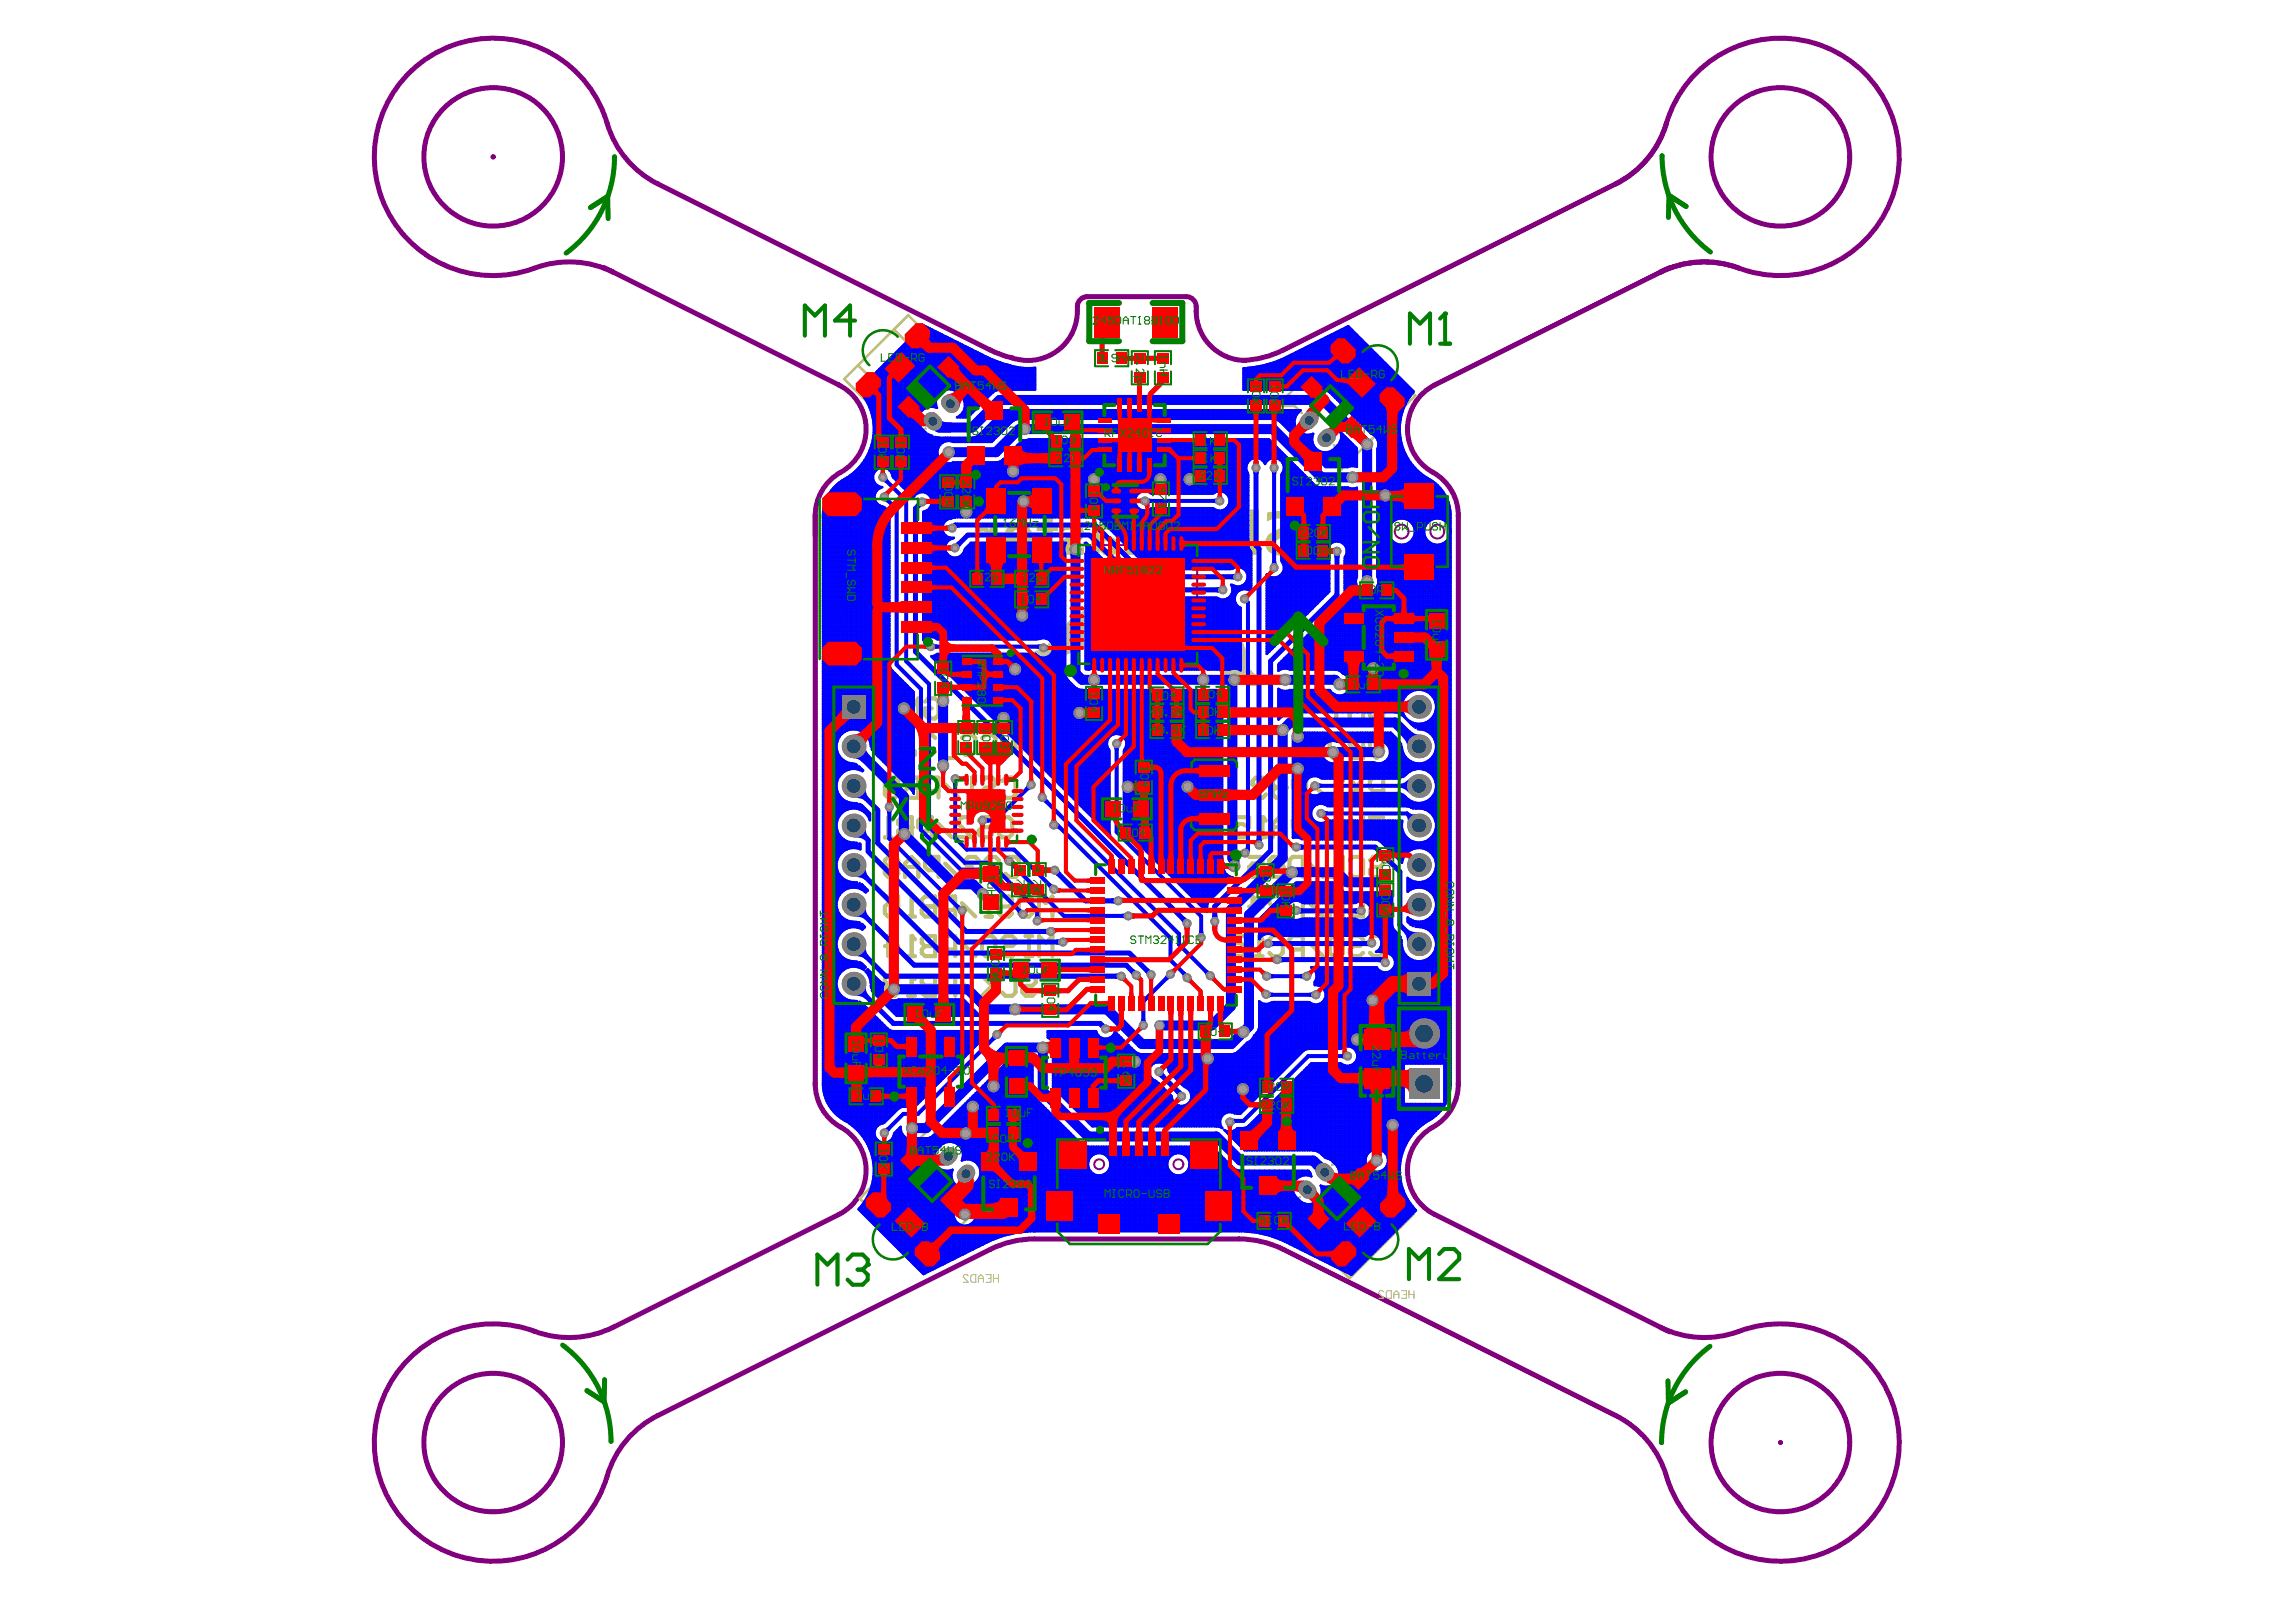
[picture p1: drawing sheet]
<svg xmlns="http://www.w3.org/2000/svg" width="297mm" height="210mm" viewBox="0 0 297 210" stroke-linecap="round" stroke-linejoin="round" font-family="sans-serif">
<g fill="none" stroke="#800080" stroke-width=".26">
<path d="M139.5 70.5h15.4v15.4h-15.4zM144.5 62.8h2.1v4.1h-2.1z"/>
<circle cx="181.3" cy="68.8" r=".9"/>
<circle cx="185.9" cy="68.8" r=".9"/>
<circle cx="142.2" cy="150.7" r=".64"/>
<circle cx="152.5" cy="150.7" r=".64"/>
</g>
<g fill="none" stroke="#800080" stroke-width=".65">
<path d="M72.8 20.3a9 9 0 0 0-13.1-7.9 9 9 0 0 0-1.1 15.2 9 9 0 0 0 14.1-6.1l.1-1.2M78.1 34.6l30.4 15.2a6.4 6.4 0 0 1 .3 11.3 6.4 6.4 0 0 0-3.3 5.8M79.4 35.2a12.8 12.8 0 0 0-10.2-.5 15.4 15.4 0 0 1-19.9-9.4 15.4 15.4 0 0 1 9.8-19.6 15.4 15.4 0 0 1 19.4 10.3 12.8 12.8 0 0 0 6.6 7.8l43 21.5a13.6 13.6 0 0 0 4.9 1.3 6.4 6.4 0 0 0 6.4-6.4M214.8 35.2a13.4 13.4 0 0 1 11.2-.2 15.4 15.4 0 0 0 19.1-10.4 15.4 15.4 0 0 0-10.4-19 15.4 15.4 0 0 0-19.1 10.4 12.8 12.8 0 0 1-6.6 7.8l-43 21.5a12.8 12.8 0 0 1-5.2 1.3M216 34.6l-30.4 15.2a6.4 6.4 0 0 0-.2 11.3 6.4 6.4 0 0 1 3.3 5.8M139.4 40.2a1.42 1.42 0 0 1 1.3-1.8h12.8a1.46 1.46 0 0 1 1.3 1.8 6.4 6.4 0 0 0 6.4 6.4M105.5 66.5v73.9M188.7 66.5v73.9M105.5 140.1a6.4 6.4 0 0 0 3.3 5.8 6.4 6.4 0 0 1-.3 11.3l-29.1 14.5a13.4 13.4 0 0 1-11.3 .2 15.4 15.4 0 0 0-19 10.5 15.4 15.4 0 0 0 10.4 19 15.4 15.4 0 0 0 19-10.4 12.8 12.8 0 0 1 6.6-7.8l43-21.5a12.8 12.8 0 0 1 5.7-1.4h26.5a12.8 12.8 0 0 1 5.7 1.4l43 21.5a13.4 13.4 0 0 1 6.9 8.8 15.4 15.4 0 0 0 19.8 9.1 15.4 15.4 0 0 0 9-19.8 15.4 15.4 0 0 0-19.7-9 12.8 12.8 0 0 1-10.2-.6M188.7 140.1a6.6 6.6 0 0 1-3.9 6.1 6.4 6.4 0 0 0 .8 11l30.4 15.2"/>
<circle cx="230.3" cy="20.3" r="9"/>
<circle cx="63.8" cy="186.7" r="9"/>
<circle cx="230.3" cy="186.7" r="9"/>
</g>
<g fill="none" stroke="#800080" stroke-width=".33">
<circle cx="63.8" cy="20.3" r=".16"/>
<circle cx="230.3" cy="186.7" r=".16"/>
</g>
<g fill="#a6968d">
<circle cx="124.9" cy="146.7" r=".52"/>
<circle cx="177.6" cy="129.5" r=".52"/>
<circle cx="150.5" cy="81.9" r=".52"/>
<circle cx="160.8" cy="141" r=".52"/>
<circle cx="159.1" cy="145.2" r=".33"/>
<circle cx="124.8" cy="157.2" r=".52"/>
<circle cx="132.6" cy="55.5" r=".52"/>
<circle cx="129" cy="133.9" r=".33"/>
<circle cx="164.1" cy="122.1" r=".33"/>
<circle cx="177.5" cy="122" r=".33"/>
<circle cx="122" cy="99.1" r=".52"/>
<circle cx="156.2" cy="137" r=".52"/>
<circle cx="167.7" cy="109.6" r=".33"/>
<circle cx="170.9" cy="105.3" r=".33"/>
<circle cx="159.7" cy="112.1" r=".52"/>
<circle cx="130.5" cy="111.4" r=".33"/>
<circle cx="127.1" cy="106.2" r=".33"/>
<circle cx="122.7" cy="58.5" r=".52"/>
<circle cx="120.4" cy="83.7" r=".33"/>
<circle cx="133.4" cy="101.6" r=".33"/>
<circle cx="129.8" cy="92.9" r=".52"/>
<circle cx="178.4" cy="97.3" r=".52"/>
<circle cx="176.1" cy="117.9" r=".33"/>
<circle cx="124.5" cy="117.8" r=".33"/>
<circle cx="153.6" cy="101.8" r=".52"/>
<circle cx="145.9" cy="101.8" r=".52"/>
<circle cx="167.9" cy="99.5" r=".52"/>
<circle cx="167.9" cy="95.3" r=".52"/>
<circle cx="172.4" cy="97.3" r=".52"/>
<circle cx="144.5" cy="96.2" r=".33"/>
<circle cx="122" cy="90.7" r=".52"/>
<circle cx="139.7" cy="92.3" r=".52"/>
<circle cx="180.2" cy="145.6" r=".52"/>
<circle cx="179.2" cy="64.1" r=".52"/>
<circle cx="177.7" cy="86.5" r=".52"/>
<circle cx="147.7" cy="57.6" r=".52"/>
<circle cx="150.1" cy="62" r=".52"/>
<circle cx="141.5" cy="62" r=".52"/>
<circle cx="165.9" cy="94.5" r=".52"/>
<circle cx="162.9" cy="109.4" r=".33"/>
<circle cx="150" cy="132.7" r=".52"/>
<circle cx="147.9" cy="132.7" r=".33"/>
<circle cx="152.9" cy="141.9" r=".33"/>
<circle cx="125.9" cy="143.2" r=".52"/>
<circle cx="128.5" cy="140.6" r=".52"/>
<circle cx="119.3" cy="65" r=".33"/>
<circle cx="132.2" cy="79.6" r=".52"/>
<circle cx="125" cy="66.3" r=".52"/>
<circle cx="132.4" cy="64.9" r=".52"/>
<circle cx="178.1" cy="150.2" r=".52"/>
<circle cx="134.9" cy="135.6" r=".52"/>
<circle cx="176.9" cy="57.5" r=".52"/>
<circle cx="175" cy="61.8" r=".52"/>
<circle cx="176.9" cy="75.2" r=".52"/>
<circle cx="160.9" cy="133.5" r=".52"/>
<circle cx="159.7" cy="88" r=".52"/>
<circle cx="164.8" cy="73.5" r=".33"/>
<circle cx="161" cy="77.5" r=".33"/>
<circle cx="161.1" cy="110.4" r=".33"/>
<circle cx="136.5" cy="112.6" r=".33"/>
<circle cx="136.3" cy="106.8" r=".33"/>
<circle cx="134.8" cy="103.2" r=".33"/>
<circle cx="155.7" cy="88" r=".52"/>
<circle cx="139.1" cy="71.1" r=".52"/>
<circle cx="166.3" cy="88" r=".52"/>
<circle cx="141.5" cy="88" r=".52"/>
<circle cx="173.3" cy="88.6" r=".52"/>
<circle cx="114.4" cy="64.3" r=".33"/>
<circle cx="164.8" cy="60.5" r=".33"/>
<circle cx="162.5" cy="60.5" r=".33"/>
<circle cx="167.1" cy="112.9" r=".52"/>
<circle cx="179.2" cy="114.2" r=".52"/>
<circle cx="179.2" cy="124.6" r=".33"/>
<circle cx="115.6" cy="128" r=".52"/>
<circle cx="131.3" cy="130.6" r=".52"/>
<circle cx="131.3" cy="86.6" r=".52"/>
<circle cx="114.4" cy="146.6" r=".33"/>
<circle cx="173" cy="71.3" r=".33"/>
<circle cx="136.3" cy="115.1" r=".33"/>
<circle cx="137.5" cy="121.9" r=".33"/>
<circle cx="147" cy="126.2" r=".33"/>
<circle cx="135" cy="83.9" r=".33"/>
<circle cx="114.2" cy="61.8" r=".33"/>
<circle cx="132.4" cy="118.3" r=".33"/>
<circle cx="175.6" cy="134.5" r=".52"/>
<circle cx="174.3" cy="136.7" r=".33"/>
<circle cx="163.8" cy="128.7" r=".33"/>
<circle cx="167.7" cy="117.8" r=".33"/>
<circle cx="145.1" cy="126.3" r=".33"/>
<circle cx="118" cy="146" r=".52"/>
<circle cx="148.1" cy="64.8" r=".33"/>
<circle cx="157.8" cy="64.8" r=".33"/>
<circle cx="123.5" cy="70.9" r=".33"/>
<circle cx="123.2" cy="68.3" r=".33"/>
<circle cx="127.2" cy="115.7" r=".52"/>
<circle cx="149.9" cy="138.7" r=".33"/>
<circle cx="146.8" cy="137.4" r=".52"/>
<circle cx="148.9" cy="126.1" r=".33"/>
<circle cx="143" cy="133.2" r=".33"/>
<circle cx="157.2" cy="119.2" r=".33"/>
<circle cx="123.6" cy="100.8" r=".33"/>
<circle cx="135.9" cy="120.5" r=".33"/>
<circle cx="134.2" cy="119.2" r=".33"/>
<circle cx="151.4" cy="126.1" r=".33"/>
<circle cx="156.6" cy="126.3" r=".33"/>
<circle cx="153.6" cy="126.5" r=".33"/>
<circle cx="153.6" cy="119.5" r=".33"/>
<circle cx="155.4" cy="121.3" r=".33"/>
<circle cx="144.7" cy="116.6" r=".33"/>
<circle cx="146" cy="118.5" r=".33"/>
<circle cx="153.9" cy="62" r=".52"/>
<circle cx="158.2" cy="76.3" r=".33"/>
<circle cx="160.2" cy="74.6" r=".33"/>
<circle cx="115.1" cy="104.4" r=".33"/>
<circle cx="117" cy="107.9" r=".52"/>
<circle cx="116.9" cy="91.7" r=".52"/>
<circle cx="150.6" cy="73.1" r=".52"/>
<circle cx="131.1" cy="61" r=".52"/>
<circle cx="146.9" cy="81.9" r=".52"/>
<circle cx="143.3" cy="81.9" r=".52"/>
<circle cx="143.3" cy="78.9" r=".52"/>
<circle cx="146.9" cy="78.9" r=".52"/>
<circle cx="143.3" cy="75.4" r=".52"/>
<circle cx="150.5" cy="78.9" r=".52"/>
<circle cx="165.2" cy="124.2" r=".33"/>
<circle cx="163.9" cy="126.3" r=".33"/>
<circle cx="170.2" cy="128.7" r=".33"/>
<circle cx="169.1" cy="126.3" r=".33"/>
<circle cx="170.1" cy="101.7" r=".33"/>
</g>
<path d="M115.7 42.6l1.8 1.9-4.6 4.7-1.9-1.9M123.9 51.3l.9-.9h2.3l-9.6-9.6-8.3 8.3 9.6 9.6v-2.3l1-.9M168.4 53.5l-.9-1h-2.3l9.6-9.6 8.3 8.3-9.6 9.6v-2.3l-.9-.9M176.6 44.7l-1.9 1.9 4.7 4.7 1.9-1.9M113.1 156.9l1.9-1.8 4.6 4.6-1.9 1.9M121.8 148.7l-1-.9v-2.3l-9.6 9.6 8.3 8.3 9.6-9.6h-2.3l-.9-1M172.3 150.8l1-1v-2.3l9.6 9.7-8.3 8.2-9.6-9.6h2.3l.9-.9M181.1 158.9l-1.9-1.8-4.7 4.6 1.9 1.9" fill="none" stroke="#c0c073" stroke-width=".33"/>
<g fill="none" stroke="#c0c073" stroke-width=".13">
<path d="M138.9 80h19.1M139 79.8h18.9M139.3 79.7h18.3M139.4 79.6h18.1M139.5 79.5h17.9M139.8 79.3h17.3M140 79.2h17M140.2 79.1h16.5M140.4 78.9h16.2M140.7 78.8h15.6M140.8 78.7h15.4M141.1 78.5h14.8"/>
<path d="M141.3 78.4h14.4M141.6 78.3h13.8M142 78.2h13.3M142.3 78h12.7M142.5 77.9h12.2M142.9 77.8h11.5M143.3 77.6h10.8M143.7 77.5h10.1M144.1 77.4h9.3M144.5 77.2h8.6M145 77.1h7.7M145.5 77h6.8"/>
<path d="M146.2 76.9h5.8M146.8 76.7h5.1M147.3 76.6h4.6M147.6 73.2h.3M147.6 76.5h4.2M147.7 73.5h.9M147.7 73.3h.5M147.9 73.6h1M147.9 76.3h3.7M148 73.9h1.4M148 73.7h1.2M148 76.2h3.6"/>
<path d="M148.1 74.1h1.7M148.1 74h1.4M148.1 76.1h3.4M148.1 75.9h3.4M148.2 74.6h2.3M148.2 74.5h2M148.2 74.4h1.9M148.2 74.3h1.7M148.2 75.8h3.2M148.2 75.7h3M148.2 75.6h3M148.4 75.4h2.7"/>
<path d="M148.4 75.3h2.6M148.4 75.2h2.4M148.4 75h2.3M148.4 74.9h2.2M148.4 74.8h2.2M129.2 88.9h.3M129.4 88.8h.4M129.4 88.7h.6M129.4 88.6h.9M129.5 88.4h1.2M129.5 88.3h1.8M129.5 88.2h2.6"/>
<path d="M129.6 88h2.9M129.6 87.9h3.2M129.8 87.8h3.2M129.8 87.6h3.3M129.9 87.5h3.4M130 87.4h3.5M130 87.3h3.7M130.2 87.1h3.6M130.3 87h3.6M130.3 86.9h3.8M130.4 86.7h3.9M130.5 86.6h3.9"/>
<path d="M130.7 86.5h3.9M130.8 86.3h3.9M130.9 86.2h6.8M131.1 86.1h6.6M131.2 86h6.5M131.3 85.8h6.3M131.6 85.7h6M131.7 85.6h5.7M131.8 85.4h5.6M132.1 85.3h5.3M132.2 85.2h5.1M132.5 85h4.8"/>
<path d="M132.6 84.9h4.8M132.9 84.8h4.8M133.1 84.7h5M133.4 84.5h5M133.7 84.4h4.9M133.9 84.3h5M134.3 84.1h4.8M134.6 84h4.8M135 83.9h4.8M135.1 86.6h2.7M135.1 86.5h2.7M135.1 86.3h2.7"/>
<path d="M135.1 87.3h2.7M135.1 87.1h2.7M135.1 87h2.7M135.1 86.9h2.7M135.1 86.7h2.7M135.2 87.4h2.6M135.4 83.7h4.6M135.4 87.5h2.4M135.5 83.6h4.8M135.5 87.6h2.2M135.6 83.5h5.1M135.6 83.4h5.4"/>
<path d="M135.7 83.2h5.6M135.9 87.8h1.8M135.9 83.1h5.7M135.9 83h6.1M136 82.8h6.5M136.1 82.7h6.9M136.3 82.6h7.6M136.4 87.9h1.3M136.4 82.4h23.8M136.4 82.3h23.8M136.5 82.2h23.6M136.7 82.1h23.3"/>
<path d="M136.8 88h.9M136.8 81.9h23.2M136.9 81.8h22.9M137 88.2h.6M137 81.7h22.7M137.2 88.3h.4M137.2 81.5h22.4M137.3 88.4h.1M137.3 81.4h22.1M137.4 81.3h21.9M137.6 81.1h21.6M137.7 81h21.3"/>
<path d="M137.8 80.9h21.1M138 80.8h20.8M138.1 80.6h20.6M138.2 80.5h20.3M138.4 80.4h20M138.5 80.2h19.8M138.7 80.1h19.4M145.9 82.6h14.4M146.5 84.4h12.3M146.7 84.5h5.3M146.8 84.7h4.7M146.9 84.8h4.1"/>
<path d="M146.9 82.7h13.6M147.3 84.9h3.2M147.5 84.3h11.2M147.5 82.8h13M147.7 85h2M148 84.1h10.5M148 83h12.6M148.4 84h10.1M148.4 83.1h12.3M148.6 83.9h9.9M148.8 83.2h11.9M148.9 83.7h9.6"/>
<path d="M149.2 83.6h9.5M149.2 83.4h11.7M149.3 83.5h9.5M151.4 85.6h2M151.6 85.4h2.2M151.8 85.7h.9M151.9 85.3h2.3M152.1 85.2h9.2M152.4 85h8.9M152.5 84.9h8.8M152.5 84.5h6.5M152.7 84.8h8.6"/>
<path d="M152.7 84.7h8.6M154.6 85.3h6.7M154.9 85.4h6.4M155.1 85.6h6.2M155.4 85.7h5.9M155.7 85.8h5.6M155.9 86h5.4M156.2 86.1h5.1M156.4 86.2h4.9M156.7 86.3h4.7M157 86.5h4.5M157.2 86.6h4.4"/>
<path d="M157.5 86.7h4.3M157.7 86.9h4.2M158 87h4M158.3 87.1h3.9M158.5 87.3h3.8M158.8 87.4h3.5M159 87.5h3.4M159.2 84.5h2.1M159.3 87.6h3.3M159.4 84.4h1.7M159.4 83.5h1.5M159.6 87.8h3"/>
<path d="M159.6 84.3h1.5M159.6 83.6h1.3M159.7 84.1h1.4M159.7 83.7h1.3M159.7 84h1.4M159.7 83.9h1.3M159.8 87.9h2.9M160.1 88h2.6M160.3 88.2h2.5M160.6 88.3h2.2M161 88.4h1.8M161.3 88.6h1.5"/>
<path d="M161.8 88.7h.9M125.3 165.1l-.2-.2h-.3l-.2 .2v.2l.7 .6h-.7M125.6 165.1l.2-.2h.4v1h-.4l-.2-.1zM126.6 165.4h.6M126.6 165.9v-.6l.3-.4 .3 .4v.6M127.5 164.9h.7v1h-.7M127.9 165.4h.3M128.5 165.4h.7M128.5 164.9v1M129.2 164.9v1"/>
</g>
<path d="M126.6 111.3l-.4-.4h-.9l-.4 .4v.5M127.5 111.3l.4-.4h.9l.4 .4v.5l-.4 .4h-.9l-.4 .4v.5l.4 .4h.9l.4-.4M130.1 111.3l.4-.4h.9l.4 .4v1.8l-.4 .4h-.9l-.4-.4" fill="none" stroke="#c0c073" stroke-width=".52"/>
<circle cx="124.9" cy="111.8" r=".26" fill="#c0c073"/>
<g fill="none" stroke="#c0c073" stroke-width=".52">
<path d="M114.9 112.2h.9M114.9 112.2l-.4 .4v.5l.4 .4h.9l.4-.4v-.5l-.4-.4M114.9 112.2l-.4-.4v-.5l.4-.4h.9l.4 .4v.5l-.4 .4M117.1 112.2h1.7M117.1 113.5v-1.7l.8-.9 .9 .9v1.7M117.9 105.8v2.6h-1.3l-.4-.5v-.4l.4-.4h1.3M120.5 107.5h-1.3l-.4-.4v-.9l.4-.4h1.3v2.6M121.4 112.6h-1.3l-.4-.4v-.9l.4-.4h1.3v2.6M121.4 106.6l1.7 1.8M122.3 111.8l1.7 1.7M124.9 111.8l.4 .4M125.3 112.2h.4"/>
<path d="M125.3 112.2l-.4 .4v.5l.4 .4h.9l.4-.4M125.7 106.2l-.4-.4h-.9l-.4 .4v.4l1.7 1.8h-1.7M126.6 106.2l.5-.4h.8l.5 .4v.4l-.5 .5h-.8l-.5 .4v.4l.5 .5h.8l.5-.5M129.2 106.2l.5-.4h.8l.5 .4v1.7l-.5 .5h-.8l-.5-.5"/>
</g>
<circle cx="117.9" cy="107.1" r=".26" fill="#c0c073"/>
<path d="M114.5 108.4h.8M114.9 105.8v2.6M117.9 105.8h-1.3l-.4 .4v.4l.4 .5h1.3" fill="none" stroke="#c0c073" stroke-width=".52"/>
<circle cx="114.9" cy="105.8" r=".26" fill="#c0c073"/>
<path d="M114.9 105.8l.4 .4M125.3 103.2h.9M125.7 100.6v2.6M127.1 101.1l.4-.5h.9l.4 .5v.4l-.4 .4h-.9l-.4 .5v.4l.4 .4h.9l.4-.4M129.7 101.1l.4-.5h.9l.4 .5v1.7l-.4 .4h-.9l-.4-.4" fill="none" stroke="#c0c073" stroke-width=".52"/>
<circle cx="125.7" cy="100.6" r=".26" fill="#c0c073"/>
<path d="M118.8 100.6v2.6h-1.3l-.4-.4v-.4l.4-.5h1.3M121.4 102.4h-1.3l-.4-.5v-.8l.4-.5h1.3v2.6M122.3 101.5l1.7 1.7M125.7 100.6l.5 .5" fill="none" stroke="#c0c073" stroke-width=".52"/>
<circle cx="118.8" cy="101.9" r=".26" fill="#c0c073"/>
<path d="M121 95.5l-.5-.4h-.8l-.5 .4v.4M121.8 98.1h1.8M124.4 95.5l.5-.4h.8l.5 .4v1.7l-.5 .5h-.8l-.5-.5M127.1 95.5l.4-.4h.9l.4 .4v1.7l-.4 .5h-.9l-.4-.5M129.7 95.1v1.7l.8 .9 .9-.9v-1.7M114.5 101.1l.4-.5h.9l.4 .5v1.7l-.4 .4h-.9l-.4-.4zM118.8 100.6h-1.3l-.4 .5v.4l.4 .4h1.3" fill="none" stroke="#c0c073" stroke-width=".52"/>
<circle cx="119.2" cy="95.9" r=".26" fill="#c0c073"/>
<path d="M114.5 95.5l.4-.4h.9l.4 .4v1.7l-.4 .5h-.9l-.4-.5zM114.5 90.8l.4-.4h1.3v2.6h-1.3l-.4-.5zM117.1 90.4v2.6l1.7-2.6v2.6M117.9 97.2h.5v.5h-.5zM119.2 95.9l.5 .5M119.7 96.4h.4M119.7 96.4l-.5 .4v.4l.5 .5h.8l.5-.5M119.7 90.8l.4-.4h.9l.4 .4v1.7l-.4 .5h-.9l-.4-.5v-.8h.8" fill="none" stroke="#c0c073" stroke-width=".52"/>
<g fill="none" stroke="#c0c073" stroke-width=".13">
<path d="M123.3 60.4l-.2-.1h-.3l-.2 .1v.2l.7 .6h-.7M123.6 60.4l.1-.1h.5v.9h-.5l-.1-.1zM124.6 60.8h.6M124.6 61.2v-.6l.3-.3 .3 .3v.6M125.5 60.3h.7v.9h-.7M125.9 60.8h.3M126.5 60.8h.7M126.5 60.3v.9M127.2 60.3v.9M147.3 84.4l-.1-.2h-.4l-.1 .2v.6l.1 .2h.4l.1-.2M147.7 84.7l.1-.2h.3l.2 .2v.3l-.2 .2h-.3l-.1-.2zM149 84.7l-.2-.2h-.2v.7"/>
<path d="M149 84.7v.5M149 84.7l.1-.2 .2 .2v.5M149.9 84.7l-.1-.2h-.2v.7M149.9 84.7v.5M149.9 84.7l.2-.2 .2 .2v.5M150.6 84.9h.6v-.2l-.1-.2h-.4l-.1 .2v.3l.1 .2h.4M151.6 85.2v-.7h.4l.2 .2v.5M152.5 84.5h.4M152.7 84.4v.6l.2 .2"/>
</g>
<g fill="#c0c073">
<path d="M125.1 73.3h.5l.6 1.9 .6-1.9h.6l-.9 2.4h-.6z"/>
<path d="M123.7 73.3h.4l.3 .4 .3 .2v.4l-.5-.3v1.7h-.5z"/>
<path d="M122.4 75.3h.5v.4h-.5z"/>
<path d="M120.8 73.3h.4l.2 .4 .5 .2v.4l-.7-.3v1.7h-.4z"/>
<path d="M151.4 156.3a.59 .59 0 0 1 .6-.2 .59 .59 0 0 1 .5 .5h-.4a.24 .24 0 0 0-.1-.2 .24 .24 0 0 0-.3 .1 .24 .24 0 0 0 .1 .3l.6 .6 .1 .3h-1.1v-.2h.6l-.1-.2a1.2 1.2 0 0 1-.5-.9z"/>
<path d="M149.1 156.1h.2l.2 .3 .3 .1v.3l-.5-.2v1.1h-.2z"/>
<path d="M147.5 156.1h1.1v.3h-.7l.1 .2a1.34 1.34 0 0 1 .3 1l.1 .1h-.4l-.1-.7-.3-.6h-.1z"/>
<path d="M146.6 157h.7v.3h-.7z"/>
<path d="M145.7 156.1h.3l.2 .3 .2 .1v.3l-.4-.2v1.1h-.3z"/>
<path d="M144.4 156.1h.3l.2 .3 .2 .1v.3l-.4-.2v1.1h-.3z"/>
<path d="M143.2 157h.7v.3h-.7z"/>
<path d="M142.2 156.2a.53 .53 0 0 1 .6-.1 .53 .53 0 0 1 .3 .5h-.3a.19 .19 0 0 0-.2-.2 .19 .19 0 0 0-.1 .2 .19 .19 0 0 0 .2 .2l.1 .2a.28 .28 0 0 0-.4 .1 .28 .28 0 0 0 .1 .4 .28 .28 0 0 0 .3-.1v-.1h.4a.57 .57 0 0 1-.7 .5 .57 .57 0 0 1-.4-.7l.2-.2h.1l-.1-.1a.37 .37 0 0 1-.1-.6z"/>
<path d="M150.2 156.3v.1a1.23 1.23 0 0 0 0 1.1v.1a.59 .59 0 0 0 .7 .1 .59 .59 0 0 0 .3-.7 .83 .83 0 0 0-.5-.9h-.2zM150.5 156.4h.1a.83 .83 0 0 1 .2 .9 .17 .17 0 0 1-.2 .2 .17 .17 0 0 1-.1-.2z"/>
</g>
<g fill="none" stroke="#c0c073" stroke-width=".13">
<path d="M179.2 62.6l-.1-.2h-.4l-.1 .2v.1l.6 .7h-.6M179.5 62.6l.2-.2h.5v1h-.5l-.2-.2zM180.5 62.9h.7M180.5 63.4v-.7l.3-.3 .4 .3v.7M181.5 62.4h.6v1h-.6M181.8 62.9h.3M182.5 62.9h.6M182.5 62.4v1M183.1 62.4v1M179 167.2l-.1-.2h-.4l-.1 .2v.2l.6 .6h-.6M179.3 167.2l.2-.2h.5v1h-.5l-.2-.2zM180.3 167.5h.7"/>
<path d="M180.3 168v-.6l.3-.4 .4 .4v.6M181.3 167h.7v1h-.7M181.6 167.5h.4M182.3 167.5h.6M182.3 167v1M182.9 167v1"/>
</g>
<path d="M121 126.3v2.6h-1.3l-.5-.5v-.4l.5-.4h1.3M123.6 128h-1.3l-.5-.4v-.9l.5-.4h1.3v2.6M124.4 127.1l1.8 1.8M127.1 126.3l1.7 1.7M128.4 127.6l-1.3 1.3M128.8 126.3v2.6M129.7 126.7l.4-.4h.9l.4 .4v1.7l-.4 .5h-.9l-.4-.5M132.3 126.7l.4-.4h.9l.4 .4v.4l-.4 .5h-.9l-.4 .4v.4l.4 .5h.9l.4-.5M172.5 126.3h1.3v2.6h-1.3l-.5-.5v-1.7zM174.6 126.3v2.6l1.8-2.6v2.6M177.2 126.7l.5-.4h.8l.5 .4v1.7l-.5 .5h-.8l-.5-.5v-.8h.9" fill="none" stroke="#c0c073" stroke-width=".52"/>
<circle cx="121" cy="127.6" r=".26" fill="#c0c073"/>
<path d="M117.5 128.9h.9M117.9 126.3v2.6M121 126.3h-1.3l-.5 .4v.4l.5 .5h1.3" fill="none" stroke="#c0c073" stroke-width=".52"/>
<circle cx="117.9" cy="126.3" r=".26" fill="#c0c073"/>
<path d="M116.2 126.7l-.4-.4h-.9l-.4 .4v.4M117.9 126.3l.5 .4" fill="none" stroke="#c0c073" stroke-width=".52"/>
<circle cx="114.5" cy="127.1" r=".26" fill="#c0c073"/>
<path d="M114.5 127.1l.4 .5M114.9 127.6h.4M114.9 127.6l-.4 .4v.4l.4 .5h.9l.4-.5M162.5 123.7h.8M162.9 121.1v2.6M164.2 121.6l.4-.5h.9l.4 .5v1.7l-.4 .4h-.9l-.4-.4M168.5 122.9h-1.3l-.4-.5v-.8l.4-.5h1.3v2.6M169.4 122l1.8 1.7M172 121.6l.5-.5h.8l.5 .5v1.7l-.5 .4h-.8l-.5-.4zM174.6 121.6l.5-.5h.8l.5 .5v.4l-.5 .4h-.8l-.5 .5v.4l.5 .4h.8l.5-.4M177.2 121.6l.5-.5h.8l.5 .5v1.7l-.5 .4h-.8l-.5-.4" fill="none" stroke="#c0c073" stroke-width=".52"/>
<circle cx="162.9" cy="121.1" r=".26" fill="#c0c073"/>
<path d="M121 121.1v2.6h-1.3l-.5-.4v-.4l.5-.5h1.3M123.6 122.9h-1.3l-.5-.5v-.8l.5-.5h1.3v2.6M124.4 122l1.8 1.7M127.1 121.6l.4-.5h.9l.4 .5v1.7l-.4 .4h-.9l-.4-.4zM129.7 121.6l.4-.5h.9l.4 .5v.4l-.4 .4h-.9l-.4 .5v.4l.4 .4h.9l.4-.4M132.7 121.1h.9M132.7 123.7h.9M133.1 121.1v2.6M134.4 123.7v-2.6l.9 .9 .9-.9v2.6M159.4 121.1h1.8v1.3l-.9-.4h-.4l-.5 .4v.9l.5 .4h.8l.5-.4M162.9 121.1l.4 .5" fill="none" stroke="#c0c073" stroke-width=".52"/>
<circle cx="121" cy="122.4" r=".26" fill="#c0c073"/>
<path d="M117.5 123.7h.9M117.9 121.1v2.6M121 121.1h-1.3l-.5 .5v.4l.5 .4h1.3" fill="none" stroke="#c0c073" stroke-width=".52"/>
<circle cx="117.9" cy="121.1" r=".26" fill="#c0c073"/>
<path d="M165.9 116v2.6h-1.3l-.4-.4v-.5l.4-.4h1.3M168.5 117.7h-1.3l-.4-.4v-.9l.4-.4h1.3v2.6M169.4 116.9l1.8 1.7M172 117.3h1.8M172 118.6v-1.7l.9-.9 .9 .9v1.7M174.6 116.4l.5-.4h1.3v2.6h-1.3l-.5-.4zM177.2 116.4l.5-.4h.8l.5 .4v.5l-.5 .4h-.8l-.5 .4v.5l.5 .4h.8l.5-.4M114.5 122.4h1.7l-1.3-1.3v2.6M117.9 121.1l.5 .5" fill="none" stroke="#c0c073" stroke-width=".52"/>
<circle cx="165.9" cy="117.3" r=".26" fill="#c0c073"/>
<path d="M121 116v2.6h-1.3l-.5-.4v-.5l.5-.4h1.3M123.6 117.7h-1.3l-.5-.4v-.9l.5-.4h1.3v2.6M124.4 116.9l1.8 1.7M127.5 116h.9M127.5 118.6h.9M127.9 116v2.6M129.2 116.4l.5-.4h.8l.5 .4v.5l-.5 .4h-.8l-.5 .4v.5l.5 .4h.8l.5-.4M131.8 116.4l.5-.4h.8l.5 .4v1.8l-.5 .4h-.8l-.5-.4zM134.4 118.6v-2.6l.9 .9 .9-.9v2.6M161.6 117.3h1.7l-1.3-1.3v2.6M165.9 116h-1.3l-.4 .4v.5l.4 .4h1.3" fill="none" stroke="#c0c073" stroke-width=".52"/>
<circle cx="121" cy="117.3" r=".26" fill="#c0c073"/>
<path d="M117.5 118.6h.9M117.9 116v2.6M121 116h-1.3l-.5 .4v.5l.5 .4h1.3" fill="none" stroke="#c0c073" stroke-width=".52"/>
<circle cx="117.9" cy="116" r=".26" fill="#c0c073"/>
<path d="M114.5 116h1.7v1.3l-.9-.4h-.4l-.4 .4v.9l.4 .4h.9l.4-.4M117.9 116l.5 .4M165.9 110.9v2.6h-1.3l-.4-.4v-.5l.4-.4h1.3M168.5 112.6h-1.3l-.4-.4v-.9l.4-.4h1.3v2.6M169.4 111.8l1.8 1.7M173.8 110.9v2.6h-1.8M174.6 111.3l.5-.4h.8l.5 .4v1.8l-.5 .4h-.8l-.5-.4M177.2 111.3l.5-.4h.8l.5 .4v.5l-.5 .4h-.8l-.5 .4v.5l.5 .4h.8l.5-.4" fill="none" stroke="#c0c073" stroke-width=".52"/>
<circle cx="165.9" cy="112.2" r=".26" fill="#c0c073"/>
<path d="M161.6 110.9h1.7v1.3l-.8-.4h-.5l-.4 .4v.9l.4 .4h.9l.4-.4M165.9 110.9h-1.3l-.4 .4v.5l.4 .4h1.3M172.9 108.4h.9M173.3 105.8v2.6M174.6 105.8l1.8 2.6M176.4 105.8l-1.8 2.6M177.2 105.8h1.8M178.1 105.8v2.6" fill="none" stroke="#c0c073" stroke-width=".52"/>
<circle cx="173.3" cy="105.8" r=".26" fill="#c0c073"/>
<path d="M162.9 108.4h.9M163.3 105.8v2.6M164.6 108.4v-1.8l.9-.8 .9 .8v1.8M164.6 107.1h1.8M169 107.5h-1.3l-.5-.4v-.9l.5-.4h1.3v2.6M169.9 106.6l1.7 1.8M173.3 105.8l.5 .4" fill="none" stroke="#c0c073" stroke-width=".52"/>
<circle cx="163.3" cy="105.8" r=".26" fill="#c0c073"/>
<path d="M159.9 105.8h1.7v1.3l-.9-.5h-.4l-.4 .5v.8l.4 .5h.9l.4-.5M163.3 105.8l.5 .4M172.9 103.2h.9M173.3 100.6v2.6M174.6 100.6l1.8 2.6M176.4 100.6l-1.8 2.6M178.1 102.4l-.9 .8M179 102.4h-1.3l-.5-.5v-.8l.5-.5h1.3v2.6" fill="none" stroke="#c0c073" stroke-width=".52"/>
<circle cx="173.3" cy="100.6" r=".26" fill="#c0c073"/>
<path d="M166.4 100.6v2.6h-1.3l-.5-.4v-.4l.5-.5h1.3M169 102.4h-1.3l-.5-.5v-.8l.5-.5h1.3v2.6M169.9 101.5l1.7 1.7M173.3 100.6l.5 .5" fill="none" stroke="#c0c073" stroke-width=".52"/>
<circle cx="166.4" cy="101.9" r=".26" fill="#c0c073"/>
<path d="M163.8 101.1l-.5-.5h-.8l-.5 .5v.4M166.4 100.6h-1.3l-.5 .5v.4l.5 .4h1.3" fill="none" stroke="#c0c073" stroke-width=".52"/>
<circle cx="162" cy="101.5" r=".26" fill="#c0c073"/>
<path d="M176.4 95.5v2.6h-1.3l-.5-.4v-.5l.5-.4h1.3M177.2 95.5v1.7l.9 .9 .9-.9v-1.7M162 101.5l.5 .4M162.5 101.9h.4M162.5 101.9l-.5 .5v.4l.5 .4h.8l.5-.4" fill="none" stroke="#c0c073" stroke-width=".52"/>
<circle cx="176.4" cy="96.8" r=".26" fill="#c0c073"/>
<path d="M169.4 95.9l.5-.4h.8l.5 .4v.5l-.5 .4h-.8l-.5 .4v.5l.5 .4h.8l.5-.4M172 95.5v2.2l.5 .4h.8l.5-.4v-2.2M176.4 95.5h-1.3l-.5 .4v.5l.5 .4h1.3M179 90.4v2.6h-1.3l-.5-.5v-.4l.5-.4h1.3" fill="none" stroke="#c0c073" stroke-width=".52"/>
<circle cx="179" cy="91.7" r=".26" fill="#c0c073"/>
<path d="M172 90.4h1.8M172.9 90.4v2.6M174.6 91.7h1.8M174.6 93v-1.8l.9-.8 .9 .8v1.8M179 90.4h-1.3l-.5 .4v.4l.5 .5h1.3" fill="none" stroke="#c0c073" stroke-width=".52"/>
<g fill="#c0c073">
<path d="M163.9 66.4a3.4 3.4 0 0 1 3 .1 1.56 1.56 0 0 1-.2 2.6l-.3 .2a2.69 2.69 0 0 0-1.4 .9 .66 .66 0 0 0 .7 .7 2.23 2.23 0 0 0 1.7-.5v1.2a3.5 3.5 0 0 1-3.1-.1 1.63 1.63 0 0 1-.5-1.6 1.63 1.63 0 0 1 1.2-1.2l.1-.1a1.6 1.6 0 0 0 1.1-.8 .66 .66 0 0 0-.7-.7l-.8 .1-.8 .3z"/>
<path d="M159 67.8h1.5l1.2 1.9v-3.8h1.2v5.9h-1.2v-2l-1.4 2h-1.3l1.5-2.1z"/>
<path d="M154.7 67.8h1.2l.9 3.1 .1-.5 .8-2.6h1.3l-1.6 4 .2 .5a.79 .79 0 0 0 1.2 .3v1a1.81 1.81 0 0 1-2.3-1.2z"/>
<path d="M145.6 66.3h1.7l1.3 3.4 .1 .7 1.5-4.1h1.7v5.5h-1.1v-4.6l-.1 .7-1.4 3.9h-1l-1.6-4.6 .1 4.6h-1.2z"/>
<path d="M137.4 67.9a2.77 2.77 0 0 1 2.4 .2 1.17 1.17 0 0 1 .4 1.3 1.17 1.17 0 0 1-1 .8l-.5 .2a.37 .37 0 0 0-.2 .5 1.24 1.24 0 0 0 1.3 0l.4-.2v1a2.91 2.91 0 0 1-2.6-.2 1.1 1.1 0 0 1 .3-1.9l.8-.4a.33 .33 0 0 0 .4-.2 .33 .33 0 0 0-.3-.4 2.4 2.4 0 0 0-1.4 .2z"/>
<path d="M135 66.6l1.2 .4v.8h.7v.9h-.7v1.8a1.4 1.4 0 0 1-2.1 1.3v-.9a.54 .54 0 0 0 .7 .1 .54 .54 0 0 0 .2-.6v-1.7h-.9v-.9h.9z"/>
<path d="M126.6 67.8a1.03 1.03 0 0 1 1.3 .8h.1v-.8h1.1v4h-1.1v-1.9a1.17 1.17 0 0 0-.5-1l-.1-.1h-.6l-.2 .1z"/>
<path d="M141.5 68.3l-.2 .4-.2 .4v2.7h1.2v-.5a1.57 1.57 0 0 0 2.1 .3 1.36 1.36 0 0 0 .2-1.4 1.36 1.36 0 0 0-1.2-.8l-1.1-.2a.68 .68 0 0 1 .7-.7l.8 .2 .5 .3v-.9a2.64 2.64 0 0 0-2.6 0zM142.3 69.9l.7 .1a.55 .55 0 0 1 .6 .4 .55 .55 0 0 1-.3 .7 .82 .82 0 0 1-1-.9z"/>
<path d="M130.3 68.3l-.3 .5-.1 .5v.9h2.6a.98 .98 0 0 1-1.3 .9l-1-.4v.9l.6 .2a2.42 2.42 0 0 0 2.1-.3 2.14 2.14 0 0 0 .6-2.6 1.91 1.91 0 0 0-3.2-.6zM131.1 68.8a.73 .73 0 0 1 .8-.3 .73 .73 0 0 1 .5 .7l.1 .2h-1.5z"/>
</g>
<g fill="#00f">
<path d="M110.4 128.8l1.6-1.5a2.02 2.02 0 0 0 .4 1.5l-.5 .4a1.91 1.91 0 0 0-1.5-.4z"/>
<path d="M110.4 123.7l1.6-1.5a2.02 2.02 0 0 0 .4 1.5l-.5 .4a1.91 1.91 0 0 0-1.5-.4z"/>
<path d="M110.4 118.6l1.6-1.5a2.02 2.02 0 0 0 .4 1.4l-.5 .5a1.91 1.91 0 0 0-1.5-.4z"/>
<path d="M110.4 113.5l1.6-1.5a2.02 2.02 0 0 0 .4 1.4l-.5 .5a1.91 1.91 0 0 0-1.5-.4z"/>
<path d="M110.4 108.4l1.6-1.6a2.02 2.02 0 0 0 .4 1.5l-.5 .5a1.91 1.91 0 0 0-1.5-.4z"/>
<path d="M110.4 103.2l1.6-1.5a2.02 2.02 0 0 0 .4 1.5l-.5 .5a1.91 1.91 0 0 0-1.5-.5z"/>
<path d="M110.4 98.1l1.6-1.5 .1 .6 .4 .6-.9 .9-.6-.4z"/>
<path d="M112 90.2a.74 .74 0 0 0 .8 .6h.5v1.3a1.2 1.2 0 0 0-1.3 .5v.2z"/>
<path d="M118.7 65l.6 .5-.4 .3-.4-.5z"/>
<path d="M124 117l.4 .2-.5 .7-.2-.4z"/>
<path d="M123.2 101.2h.8l-.2 .5h-.5z"/>
<path d="M123.6 70.3l.3-.2 .5 .4-.3 .4z"/>
<path d="M121.6 54v.3a1.71 1.71 0 0 0 1.6 .4l-.2 1.3-1.9-.1-.1-.1 .1-.1z"/>
<path d="M128.4 133.9l.6 .6-.4 .2-.4-.3z"/>
<path d="M127.5 105.8l.5 .1v.5l-.5 .2z"/>
<path d="M131.6 117.9l.3-.4 .5 .2-.6 .6z"/>
<path d="M133.9 118.3h.5l.2 .5h-.8z"/>
<path d="M130.5 112l.6-.6 .2 .5-.3 .3z"/>
<path d="M132.8 101.6l.6 .5-.4 .3-.4-.4z"/>
<path d="M136.7 121.6l.4-.1v.8l-.4-.1z"/>
<path d="M136.5 113.2l.5-.6 .3 .4-.5 .4z"/>
<path d="M136.8 106.5l.2 .1v.8l-.2-.2h-.1z"/>
<path d="M142.2 132.8l.5-.5 .3 .3-.5 .6z"/>
<path d="M144.2 126l.4-.1v.8h-.4z"/>
<path d="M143.8 116.3l.4-.1v.8l-.4-.1z"/>
<path d="M145.1 118.3l.4-.2v.8l-.4-.1z"/>
<path d="M144.1 96.6h.8l-.2 .5h-.5z"/>
<path d="M149.9 139.3l.6-.5 .2 .3-.5 .4z"/>
<path d="M147.7 131.8h.5l.1 .5h-.8z"/>
<path d="M148.5 64.4l.5 .2v.5l-.5 .1z"/>
<path d="M147.6 62v.7z"/>
<path d="M152.8 126l.4-.3 .5 .2-.7 .5z"/>
<path d="M155.1 120.4h.6l.1 .5h-.8z"/>
<path d="M152.8 119.1l.5-.4 .3 .2-.6 .6z"/>
<path d="M159.4 144.7l.5 .1 .1 .5-.4 .2z"/>
<path d="M156.8 118.4h.7l.1 .4h-.9z"/>
<path d="M157.4 76l.4-.1v.8h-.4z"/>
<path d="M159.3 74.3l.4-.1v.9l-.4-.1z"/>
<path d="M156.9 64.6l.5-.2v.8l-.5-.1z"/>
<path d="M164.3 128.3l.4 .2-.1 .5-.4 .1z"/>
<path d="M164.3 125.9l.4 .2v.5l-.4 .1z"/>
<path d="M164.5 121.7l.4 .1v.6l-.4 .1z"/>
<path d="M165.6 123.8l.5 .1v.6l-.5 .1z"/>
<path d="M162.6 108.5h.6l.1 .4h-.8z"/>
<path d="M164.6 72.6h.5l.1 .5h-.8z"/>
<path d="M164.4 61h.8l-.1 .4h-.5z"/>
<path d="M162.1 61h.8l-.1 .4h-.6z"/>
<path d="M169.4 128.5l.4-.2v.8l-.4-.1z"/>
<path d="M168.2 126.1l.4-.2v.8l-.4-.1z"/>
<path d="M168.2 117.5l.4 .1-.1 .6-.4 .1z"/>
<path d="M171.3 104.9l.5 .1v.5l-.5 .2z"/>
<path d="M170.5 101.3l.5 .1v.5l-.5 .2z"/>
<path d="M173.5 136.4l.4-.1v.8l-.4-.2z"/>
<path d="M176.6 121.8l.4-.1 .1 .8-.4-.1z"/>
<path d="M175.3 117.6l.4-.1v.8l-.4-.1z"/>
<path d="M172.6 71.7h.8l-.1 .5h-.7z"/>
<path d="M178.4 123.9l.7 .1-.5 .6-.3-.1z"/>
<path d="M120.8 83.3l.5 .1v.5l-.5 .2z"/>
<path d="M123.3 67.8l.7-.2 .1 .7-.3 .1z"/>
<path d="M135.1 120.2l.4-.1v.9l-.4-.1z"/>
<path d="M134.2 83.4l.5-.1-.2 .8-.4-.2z"/>
<path d="M146.2 125.8l.4-.4 .4 .2-.6 .6z"/>
<path d="M148.1 125.8l.5-.5 .3 .3-.6 .5z"/>
<path d="M152.1 141.4l.5-.4 .4 .3-.7 .5z"/>
<path d="M169.4 150.6l.9-.9 .8 .7 .3 .1-1.2 1.2-.1-.3z"/>
<path d="M168.1 109.2l.4 .1v.6l-.4 .1z"/>
<path d="M114.6 104.8h.9l-.2 .5h-.5z"/>
<path d="M114.4 64.9l.6-.6 .2 .4-.4 .4z"/>
<path d="M114.2 62.4l.6-.6 .2 .4-.4 .4z"/>
<path d="M150.8 126.1l.6 .6-.4 .2-.4-.4z"/>
<path d="M135.5 114.6l.4-.3 .4 .2-.6 .6z"/>
<path d="M134.8 103.8l.6-.6 .2 .4-.3 .4z"/>
<path d="M181.8 105.4l.4-.3 .5 .2h.5l-1.1 1.2v-.6z"/>
<path d="M181.1 101.4a2.06 2.06 0 0 0 1.4-.8v2.2a2.12 2.12 0 0 0-1.4-.9z"/>
<path d="M181.5 95.4l.9-.9 .6 .4 .6 .2-1.6 1.5-.1-.6z"/>
<path d="M114.4 146l.4-.2 .4 .4-.2 .4z"/>
<path d="M155.8 125.8l.3-.3 .5 .2-.6 .6z"/>
<path d="M161.2 109.5l.5 .1-.1 .7-.6-.5 .2-.1z"/>
<path d="M181.6 120.7l.5-.5a1.93 1.93 0 0 0 1.5 .5l-1.6 1.5a1.99 1.99 0 0 0-.4-1.5z"/>
<path d="M130.7 89.8l1.3-.3a1.15 1.15 0 0 0 1.3 1.3l-.4 1.3a3 3 0 0 0-2.2 .9l-.9-.9a3 3 0 0 0 .9-2.3z"/>
</g>
<g fill="none" stroke="#00f" stroke-width=".33">
<path d="M111.1 50.5h11.1M111.2 50.3v.3M111.3 50.8h10.4M111.4 50.1h22.5M111.5 50v1M111.6 51.1h9.8M111.6 59.9h10.6M111.7 49.8h22.2M111.8 51.4h9.4M111.9 49.7v1.8M111.9 59.6v35.3M111.9 59.6h9.8"/>
<path d="M112 51.8h9.1M112.1 49.5h21.8M112.1 59.2h9.4M112.2 49.4v2.7M112.2 59v36.2M112.2 52.1h8.9M112.2 58.9h9.1M112.4 52.4h8.7M112.4 49.2h21.5M112.4 58.6h8.9M112.5 52.7h7.4M112.5 49v3.8"/>
<path d="M112.5 58.3v37.5M112.5 58.3h8.8M112.6 53.1h6.8M112.7 57.9h8.7M112.7 48.8h21.2M112.7 53.4h6.4M112.8 57.6h8.8M112.8 53.7h6.1M112.8 48.7v5.1M112.8 57.3v39.8M112.8 57.3h9.1M112.9 54h5.9"/>
<path d="M112.9 57h15.6M113 54.4h5.8M113 56.6h8.2M113 54.7h5.8M113 56.3h7.3v7.9M113 48.5h20.9M113 55h5.9M113 56h6.8M113.1 55.3h6M113.1 55.7h6.3M113.2 48.4v12.6M113.4 48.2h20.5"/>
<path d="M113.5 48.1v12.6M113.7 47.9h20.2M113.8 47.7v12.9M114 47.5h17.6M114.1 47.4v13.1M114.3 47.2h16M114.5 47.1v13.4M114.7 46.9h14.6M114.8 46.8v13.8M115 46.6h13.4M115.1 46.4v14.5M115.3 46.2h12.4"/>
<path d="M115.4 46.1v15.4M115.6 45.9h11.5M115.8 45.8v16.2M116 45.6h10.4M116.1 45.5v16.8M116.3 45.3h9.5M116.4 45.1v17.5M116.6 44.9h8.5M116.7 44.8v18.2M116.9 44.6h7.6M117.1 44.5v18.8M117.3 44.3h6.5"/>
<path d="M117.4 44.2v19.4M117.6 44h5.6M117.7 43.8v20.1M117.9 43.6h4.6M118 43.5v20.8M118.2 43.3h3.7M118.4 43.2v20.9M118.6 43h2.6M118.7 42.9v20.9M118.9 42.7h1.7M119 42.5v11M119 55.2v8.5"/>
<path d="M119.2 42.3h.7M119.3 42.2v10.9M119.3 55.6v8.1M119.7 42.2v10.6M119.7 55.9v7.8M120 42.4v10.3M120 56.2v7.7M120.3 42.5v10.1M120.6 56.4a2.44 2.44 0 0 1-1.8-2.1 1.71 1.71 0 0 1 2.4-1.5 1.75 1.75 0 0 1 .8-2.3 1.75 1.75 0 0 1 2.3 .7 1.71 1.71 0 0 1-.5 2.8h1.4l3.2-3.2a1.34 1.34 0 0 1 .9-.4h4.6v-2.8a11.4 11.4 0 0 1-5.8-1.2l-8.6-4.3-8.4 8.4a7.4 7.4 0 0 1-1.9 11.5M120.6 42.7v9.9M120.6 56.4v26M121 42.9v9.8"/>
<path d="M121.3 43v8.2M121.3 56.6v1.6M121.3 58.8v23.9M121.6 43.2v7.6M121.6 56.7v.9M121.6 59.5v23.2M122 43.3v7.3M122 56.7v.6M122 59.8v8.2h-2.6M122.3 43.5v6.9M122.3 56.7v.4M122.3 59.9v7.6"/>
<path d="M122.5 56.7h.5M122.6 43.7v6.7M122.6 56.7v.4M122.6 60v7.2M122.9 43.8v6.6M122.9 56.7v.4M122.9 60v7.1M123.3 44v6.4M123.3 56.7v.5M123.3 50.5h5.7M123.6 44.2v6.4M123.6 56.7v.5"/>
<path d="M123.6 59.9v7M123.9 44.3v6.5h4.5M123.9 56.7v.5M123.9 59.9v7M124.2 44.5v6.6h3.9M124.2 53.7v.3M124.2 56.7v.5M124.2 59.9v7M124.3 53.7h1.2M124.5 51.4h3.3M124.6 53.4h1.2M124.6 44.6v6.9"/>
<path d="M124.6 53.4v.6M124.6 56.7v.5M124.6 59.9v7M124.7 51.8h2.7M124.7 53.1h1.4M124.8 52.1h2.3M124.8 52.7h1.7M124.8 52.4h2M124.9 44.8v9.2M124.9 56.7v.5M124.9 59.9v7M125.2 45v9"/>
<path d="M125.2 56.7v.5M125.2 59.9v7M125.5 45.1v8.6M125.5 56.7v.5M125.5 59.9v7M125.9 45.3v8M125.9 56.7v.5M125.9 59.9v7M126 56.6h2.8M126.2 45.5v7.5M126.2 56.6v.6M126.2 59.9v7"/>
<path d="M126.5 45.6v7.1M126.5 56.4v.8M126.5 59.9v7M126.7 56.3h2.5M126.8 45.8v6.6M126.8 56.1v1.1M126.8 59.9v7M127 56h2.5M127.2 45.9v6.1M127.2 55.8v1.4M127.2 59.9v7M127.3 55.7h2.5"/>
<path d="M127.5 46.1v5.6M127.5 55.5v1.7M127.5 59.9v7M127.6 55.3h2.6M127.8 46.3v5.1M127.8 55.2v2M127.8 59.9v7M128 55h2.5M128.1 46.4v4.7M128.1 54.8v2.4M128.1 59.9v7M128.3 54.7h2.5"/>
<path d="M128.5 46.6v4.1M128.5 54.5v2.5M128.5 59.9v7M128.6 54.4h2.6M128.8 46.7v3.8M128.8 54.2v2.5M128.8 59.9v7M128.9 54h38.7M129.1 46.8v3.6M129.1 53.9v2.5M129.1 59.8v7.1M129.3 53.7h38.4"/>
<path d="M129.4 46.9v3.5M129.4 53.5v2.5M129.4 59.7v7.2M129.6 53.4h38.4M129.7 59.6h32M129.8 47v3.4M129.8 53.2v2.5M129.8 59.5v7.4M130 59.2h36.5v22.8h-2.6M130.1 47.1v3.3M130.1 53.1v2.3M130.1 59.2v7.7"/>
<path d="M130.3 58.9h35.9v23.4h-2.3M130.4 47.2v3.2M130.4 53.1v2M130.4 58.8v8.1M130.7 58.6h35.2v1.2M130.7 47.3v3.1M130.7 53.1v1.6M130.7 58.5v8.4M131 58.3h34.6v1.2M131.1 47.4v3M131.1 53.1v1.3M131.1 58.2v8.7"/>
<path d="M131.3 57.9h33.9v1.4M131.4 47.5v2.9M131.4 53.1v1.2M131.4 57.9v9M131.6 57.6h33.3M131.7 47.5v2.9M131.7 53.1v1.1M131.7 57.5v9.4M132 54.2a1.47 1.47 0 0 1 1.2 0h31.5a1.33 1.33 0 0 1 .9 .4l5.9 5.8h2.9a1.47 1.47 0 0 1 1.1 0v-2.3M132 57.3h32.6v2M132 47.6v2.8M132 53.1v1.1"/>
<path d="M132 57.2v9.7M132.4 47.6v2.8M132.4 53.1v1M132.4 57v9.9M132.7 47.7v2.7M132.7 53.1v1M132.7 57v9.9M132.9 57h31.4v2.4M133 47.7v2.7M133 53.1v1M133 56.9v10M133.3 47.6v2.8"/>
<path d="M133.3 53.1v1.1M133.3 56.9v10M133.7 47.6v2.8M133.7 53.1v1.1M133.7 56.9v10M134 53.1v1.1M134 56.9v10M134.3 53.1v1.1M134.3 56.9v10M134.6 53.1v1.1M134.6 56.9v10M135 53.1v1.1"/>
<path d="M135 56.9v10M135.3 53.1v1.1M135.3 56.9v10M135.6 53.1v1.1M135.6 56.9v10M135.9 53.1v1.1M135.9 56.9v10M136.3 53.1v1.1M136.3 56.9v10M136.6 53.1v1.1M136.6 56.9v10M136.9 53.1v1.1"/>
<path d="M136.9 56.9v10M137.2 53.1v1.1M137.2 56.9v10M137.6 53.1v1.1M137.6 56.9v10M137.9 53.1v1.1M137.9 56.9v10M138.2 53.1v1.1M138.2 56.9v10M138.5 53.1v1.1M138.5 56.9v10M138.9 53.1v1.1"/>
<path d="M138.9 56.9v10M139.2 53.1v1.1M139.2 56.9v10M139.5 53.1v1.1M139.5 56.9v10M139.8 53.1v1.1M139.8 56.9v10M140.2 53.1v1.1M140.2 56.9v10M140.5 53.1v1.1M140.5 56.9v10M140.8 53.1v1.1"/>
<path d="M140.8 56.9v10M141.1 53.1v1.1M141.1 56.9v10M141.5 53.1v1.1M141.5 56.9v10M141.8 53.1v1.1M141.8 56.9v10M142.1 53.1v1.1M142.1 56.9v10.2M142.5 53.1v1.1M142.5 56.9v10.4M142.8 53.1v1.1"/>
<path d="M142.8 56.9v10.7M143.1 53.1v1.1M143.1 56.9v11.1M143.4 53.1v1.1M143.4 56.9v11.4M143.8 53.1v1.1M143.8 56.9v11.7M144.1 53.1v1.1M144.1 56.9v12M144.4 53.1v1.1M144.4 56.9v12.4M144.7 53.1v1.1"/>
<path d="M144.7 56.9v12.7M145.1 53.1v1.1M145.1 56.9v13M145.4 53.1v1.1M145.4 56.9v13.3M145.7 53.1v1.1M145.7 56.9v13.7M146 53.1v1.1M146 56.9v14M146.4 53.1v1.1M146.4 56.9v14.3M146.7 53.1v1.1"/>
<path d="M146.7 56.9v14.6M147 53.1v1.1M147 56.9v7.3M147.3 53.1v1.1M147.3 56.9v6.9M147.7 53.1v1.1M147.7 56.9v6.7M148 53.1v1.1M148 56.9v6.7M148.3 53.1v1.1M148.3 56.9v6.7M148.6 53.1v1.1"/>
<path d="M148.6 56.9v6.8M149 53.1v1.1M149 56.9v7M149.3 53.1v1.1M149.3 56.9v7M149.6 53.1v1.1M149.6 56.9v7M149.9 53.1v1.1M149.9 56.9v7M150.3 53.1v1.1M150.3 56.9v7M150.6 53.1v1.1"/>
<path d="M150.6 56.9v7M150.9 53.1v1.1M150.9 56.9v7M151.2 53.1v1.1M151.2 56.9v7M151.6 53.1v1.1M151.6 56.9v7M151.9 53.1v1.1M151.9 56.9v7M152.2 53.1v1.1M152.2 56.9v7M152.5 53.1v1.1"/>
<path d="M152.5 56.9v7M152.9 53.1v1.1M152.9 56.9v7M153.2 53.1v1.1M153.2 56.9v7M153.5 53.1v1.1M153.5 56.9v7M153.8 53.1v1.1M153.8 56.9v7M154.2 53.1v1.1M154.2 56.9v7M154.5 53.1v1.1"/>
<path d="M154.5 56.9v7M154.8 53.1v1.1M154.8 56.9v7M155.1 53.1v1.1M155.1 56.9v7M155.5 53.1v1.1M155.5 56.9v7M155.8 53.1v1.1M155.8 56.9v7M156.1 53.1v1.1M156.1 56.9v7M156.4 53.1v1.1"/>
<path d="M156.4 56.9v7M156.8 53.1v1.1M156.8 56.9v7M157.1 56.9v6.9h-8.3M157.1 53.1v1.1M157.4 53.1v1.1M157.4 56.9v6.7M157.7 53.1v1.1M157.7 56.9v6.7M158.1 53.1v1.1M158.1 56.9v6.7M158.4 53.1v1.1"/>
<path d="M158.4 56.9v6.8M158.7 53.1v1.1M158.7 56.9v7M159 53.1v1.1M159 56.9v7.6M159.4 53.1v1.1M159.4 56.9v16.7M159.7 53.1v1.1M159.7 56.9v16.6M160 53.1v1.1M160 56.9v16.5M160.3 53.1v1.1"/>
<path d="M160.3 56.9v16.5M160.7 53.1v1.1M160.7 56.9v16.6M160.9 50.1h21.4M160.9 48.5h19.8M160.9 48.2h19.5M160.9 47.9h19.2M160.9 49.2h20.5M160.9 48.8h20.1M160.9 49.8h21.1M160.9 49.5h20.8M161 47.7v2.7"/>
<path d="M161 53.1v1.1M161 56.9v16.8M161.3 47.6v2.8M161.3 53.1v1.1M161.3 56.9v3.1M161.4 59.9h-38.1v7.1M161.6 47.6v2.8M161.6 53.1v1.1M161.6 56.9v2.7M162 47.6v2.8M162 53.1v1.1M162 56.9v2.5"/>
<path d="M162.2 47.5h17.5M162.3 47.5v2.9M162.3 53.1v1.1M162.3 56.9v2.4M162.6 47.5v2.9M162.6 53.1v1.1M162.6 56.9v2.4M162.9 47.4v3M162.9 53.1v1.1M162.9 56.9v2.5M163.3 47.3v3.1M163.3 53.1v1.1"/>
<path d="M163.3 56.9v2.6M163.3 59.6h.7M163.6 47.3v3.1M163.6 53.1v1.1M163.6 56.9v3M163.8 47.2h15.6M163.9 47.2v3.2M163.9 53.1v1.1M163.9 56.9v2.8M164.3 47.1v3.3M164.3 53.1v1.1M164.6 47v3.4"/>
<path d="M164.6 53.1v1.1M164.9 46.9h14.2M164.9 46.9v3.5M164.9 53.1v1.1M164.9 57.6v1.7M165.2 46.7v3.7M165.2 53.1v1.2M165.3 54.4h2.2M165.6 46.6v3.8M165.6 53.1v1.4M165.6 59.6h1.3v22.1h-3M165.7 46.6h13.1"/>
<path d="M165.7 54.7h1.8M165.9 46.5v3.9M165.9 53.1v1.7M165.9 59.9h1.3v21.4h-3.3M166.1 55h1.4M166.2 46.3v4.1M166.2 53.1v2M166.4 55.3h1.3M166.4 46.2h12M166.5 46.2a14.1 14.1 0 0 1-5.6 1.5v2.7h10.2a1.34 1.34 0 0 1 1 .4l5.3 5.3a1.46 1.46 0 0 1 .8 2v16.5a1.46 1.46 0 0 1-1.3 2.1 1.46 1.46 0 0 1-1.4-2.1v-11.5a1.46 1.46 0 0 1-1.1 0h-3.4a1.34 1.34 0 0 1-1-.4l-5.8-5.8h-31l-.9 .1-2.5 2.5a1.33 1.33 0 0 1-1 .4h-5.5a1.46 1.46 0 0 1-2-1.4 1.46 1.46 0 0 1 2-1.3h5l2.6-2.6a1.34 1.34 0 0 1 .9-.4M166.5 46.2l7.9-4 8.5 8.5a7.4 7.4 0 0 0 2 11.3 5.4 5.4 0 0 1 2.8 4.6v73.8a5.4 5.4 0 0 1-2.8 4.6M166.5 46.2v4.2"/>
<path d="M166.5 53.1v2.4M166.7 55.7h1.2M166.9 46v4.4M166.9 53.1v2.7M167 56h1.2M167.1 45.9h11M167.2 45.8v4.6M167.2 53.1v3M167.4 56.3h2.4M167.5 45.7v4.7M167.5 53.1v1.2M167.5 54.9v1.5"/>
<path d="M167.7 56.6h2.1M167.7 45.6h10.1M167.8 45.5v4.9M167.8 53.1v.4M167.8 55.6v1.2M168 57h1.7M168.2 45.4v5M168.2 55.9v1.2M168.3 57.3h1.5M168.4 45.3h9.1M168.5 45.2v5.2M168.5 56.1v1.3"/>
<path d="M168.7 57.6h1.2M168.8 45v5.4M168.8 56.2v1.5M169 57.9h1.1M169 44.9h8.1M169.1 44.9v5.5M169.1 56.3v1.8M169.3 58.3h1.2M169.5 44.7v5.7M169.5 56.3v2.1M169.7 58.6h5.8M169.7 44.6h7.1"/>
<path d="M169.8 44.5v5.9M169.8 56.2v.3M169.8 57.2v1.5M170 58.9h5.5M170.1 44.4v6M170.1 57.9v1.1M170.3 59.2h5.2M170.3 44.3h6.2M170.4 44.2v6.2M170.4 58.2v1.2M170.6 59.6h4.9M170.8 44.1v6.3"/>
<path d="M170.8 58.4v1.3M171 59.9h4.5M171 44h5.2M171.1 43.9v6.5M171.1 58.5v1.5M171.4 43.7v6.8M171.4 58.5v1.8M171.4 50.5h11.3M171.6 43.6h4.2M171.7 43.6v7M171.7 58.5v1.9M172.1 43.4v7.4h10.7v-.2"/>
<path d="M172.1 58.4v2M172.3 43.3h3.2M172.4 43.2v7.9h10.1M172.4 58.3v2.1M172.4 58.3h3.1M172.7 43.1v8.3h9.6M172.7 58v2.4M172.8 57.9h2.6M172.9 43h2.3M173 42.9v8.9h9.1M173 57.7v2.7M173.1 57.6h2"/>
<path d="M173.3 57.3h1.5M173.4 42.8v9.3h8.5M173.4 57.2v3.2M173.5 57h1M173.5 56.3h.3M173.5 56.6h.6M173.6 42.7h1.3M173.7 42.6v9.8h8.1M173.7 56.2v4.2M174 42.4v10.3h7.6M174 56.5v3.9M174.2 42.3h.3"/>
<path d="M174.3 42.3v10.8h7.2M174.3 56.8v3.6M174.7 42.5v10.9h6.7M174.7 57.2v3.1M175 42.8v10.9h6.3M175 57.5v2.8M175.3 43.1v10.9h5.9M175.3 57.8v2.5M175.5 58l-2.1-2.1a1.85 1.85 0 0 1-.7 2.1 1.71 1.71 0 0 1-2.2 .2 1.71 1.71 0 0 1-.6-2.1 1.73 1.73 0 0 1-2.2-.7 1.73 1.73 0 0 1 .6-2.3h-38.4l-3.2 3.2a1.33 1.33 0 0 1-.9 .4h-4.3l-.5-.1v26M175.6 43.4v11h5.6v-5.4M176 43.8v10.9h5.1M176.3 44.1v10.9h4.8"/>
<path d="M176.6 44.4v10.9h4.5M176.9 44.7v11h4.2M177.3 45.1v10.9h3.8M177.6 45.4v10.8M177.8 56.3h3.3M177.9 45.7v10.8M178.1 56.6h3.1M178.2 59.6h4.1M178.2 58.3h3.4M178.2 59.2h3.9M178.2 58.9h3.7M178.2 58.6h3.5"/>
<path d="M178.2 59.9h4.3M178.2 46v11h3M178.2 58v16.7M178.3 57.9h3.2M178.3 57.3h3M178.3 57.6h3.1M178.6 46.4v45.8M178.9 46.7v45.5M179.2 47v45.2M179.5 47.3v44.9M179.9 47.7v20.2M180.2 48v19.5"/>
<path d="M180.5 48.3v19M180.8 48.6v18.6M181.2 56.7v10.4M181.5 49.3v3.8M181.5 58v9.1M181.8 49.6v2.7M181.8 58.8v8.4M182.1 49.9v1.8M182.1 59.4v7.9M182.5 50.3v.9M182.5 59.9v7.6M106.5 70.3h8.6"/>
<path d="M106.5 77.4h8.6M106.5 77.1h8.6M106.5 76.8h8.6M106.5 75.8h8.6M106.5 76.5h8.6M106.5 74.5h8.6M106.5 76.1h8.6M106.5 75.5h8.6M106.5 75.2h8.6M106.5 74.8h8.6M106.5 73.9h8.6M106.5 74.2h8.6"/>
<path d="M106.5 72.6h8.6M106.5 72.2h8.6M106.5 73.2h8.6M106.5 72.9h8.6M106.5 71.6h8.6M106.5 70.9h8.6M106.5 70.6h8.6M106.5 71.9h8.6M106.5 71.3h8.6M106.5 69.3h8.6M106.5 69h8.6M106.5 70h8.6"/>
<path d="M106.5 69.6h8.6M106.5 68.7h8.6M106.5 68h8.6M106.5 67.7h8.6M106.5 67.4h8.6M106.5 73.5h8.6M106.5 68.3h8.6M106.5 67h8.6M106.5 79.7h8.6M106.5 79.1h8.6M106.5 79.4h8.6M106.5 78.4h8.6"/>
<path d="M106.5 78.1h8.6M106.5 77.8h8.6M106.5 66.7h8.6M106.5 78.7h8.6M106.5 66.4h8.6M106.5 66.1h8.3M106.6 65.7h7.9M106.6 65.4h7.2M106.7 65.3v76.4M106.7 65.1h6.7M106.8 64.8h6.4M107.1 64.1h6"/>
<path d="M107.3 63.8v79.3M107.3 63.8h5.9M107.6 63.5h5.9M107.6 63.4v80.2M107.8 63.1h6.1M108 63v81M108.2 62.8h5.3v.6M108.3 62.7v33.3M108.5 62.5h4.7v1.5M108.6 62.4v32.9h-2.1M108.9 62.2v32.8M109 62.2h4"/>
<path d="M109.2 62a5.4 5.4 0 0 0-2.7 4.6v73.8a5.4 5.4 0 0 0 2.7 4.6M109.3 62v32.7M109.5 61.8h3.4M109.6 61.8v32.7M109.9 61.6v32.8M110 61.5h3M110.2 61.3v33.1M110.4 61.2h2.7M110.6 61.1v33.3M110.8 60.9h2.5M110.9 60.8v33.6M111.1 60.5h2.8"/>
<path d="M111.2 60.4v34.1M111.4 60.2h49.9M111.5 60v34.7h6.7M113.1 64.4h-6.1v78.1M113.2 64.6v32.8M113.5 65.2v32.6M113.8 63v.2M113.8 65.4v32.7M114.1 65.5v32.9M114.1 63.1a1.27 1.27 0 0 0-1 1.3 1.27 1.27 0 0 0 1.2 1.2M114.4 65.6l.7 .7v20l.2 .4 2.9 2.9v13.1l-.3-.6M114.5 65.7v33"/>
<path d="M114.5 60.5h46.7M114.8 66v33.1M115.1 60.9h46.2M115.3 61.2h46.1M115.4 61.5h46.1M115.5 61.7a1.27 1.27 0 0 0-1.3-1.2 1.27 1.27 0 0 0-1.3 1.2 1.27 1.27 0 0 0 1.2 1.3M115.5 61.8l2.4 2.3 .2 .4a1.27 1.27 0 0 1 2.2-.3 1.27 1.27 0 0 1-.8 2M115.6 61.8h45.9M115.9 62.2h45.6M116.3 62.5h45.2M116.6 62.8h44.9M116.9 63.1h44.6"/>
<path d="M117.2 63.5h44.3M117.6 63.8h1.2M117.9 64.1h.4M119.4 66.2v16.6a1.27 1.27 0 0 1 1.8-.1M119.4 70.3h3M119.4 77.4h18.4M119.4 77.1h18.4M119.4 76.8h18.4M119.4 75.8h18.4M119.4 76.5h18.4M119.4 74.5h18.4M119.4 76.1h18.4"/>
<path d="M119.4 75.5h18.4M119.4 75.2h18.4M119.4 74.8h18.4M119.4 73.9h18.4M119.4 74.2h18.4M119.4 72.6h18.4M119.4 72.2h18.4M119.4 73.2h18.4M119.4 72.9h18.4M119.4 71.6h3.1M119.4 70.9h2.9M119.4 70.6h2.9"/>
<path d="M119.4 71.9h3.4M119.4 71.3h2.9M119.4 69.3h3M119.4 69h2.7M119.4 70h3.3M119.4 69.6h4M119.4 68.7h2.5M119.4 67.7h2.7M119.4 67.4h3M119.4 73.5h18.4M119.4 68.3h2.5M119.4 67h3.7"/>
<path d="M119.4 79.7h18.4M119.4 79.1h18.4M119.4 79.4h18.4M119.4 78.4h18.4M119.4 78.1h18.4M119.4 77.8h18.4M119.4 66.4h42.1M119.4 66.7h42.1M119.4 78.7h18.4M119.7 66.2v16.4h-.3M119.8 63.8h27.6M119.9 66.1h27.9"/>
<path d="M120 66v16.5M120.2 64.1h26.9M120.3 65.7h26.9M120.3 65.7v16.7M120.4 64.4h26.5M120.5 65.4h26.5M120.5 64.8h26.3M120.5 65.1h26.4M122 68.7v14M122.3 69.2v1.6M122.3 71v11.7M122.6 69.5v.6"/>
<path d="M122.6 71.8v10.9M122.9 69.6v.2M122.9 72v10.7M123.3 72.1v10.6M123.3 69.7a1.27 1.27 0 0 0-.7 2.1 1.27 1.27 0 0 0 2.2-.7M123.6 66.9l-.4 .1a1.33 1.33 0 0 0-1.2 1 1.33 1.33 0 0 0 .6 1.5l.8 .1M123.6 72.2v10.5M123.6 66.9h.3M123.9 72.1v10.6M124.1 66.9l17.8 .1 .5 .2 6.4 6.4h10.4M124.2 72v10.7M124.3 71.9h13.5"/>
<path d="M124.6 71.7v11M124.6 71.6h13.2M124.8 71.3h12.9M124.9 71v11.7M124.9 71l.7-.7h12.3a1.46 1.46 0 0 0-.1 1.4v15.4a1.33 1.33 0 0 0 .4 1 2.47 2.47 0 0 0 2.7 1.2 1.46 1.46 0 0 0 1.2 0h13a1.46 1.46 0 0 0 1.2 0h1.8v21.8l.2 .6a1.46 1.46 0 0 0 1.2 1.8l-3.1 3.1a1.56 1.56 0 0 0-.3 1.4M124.9 70.9h12.8M125.2 70.7v12M125.3 70.6h12.4M125.5 70.3v12.4M125.6 70.3h12.3M125.9 70.3v12.4M126.2 70.3v12.4"/>
<path d="M126.5 70.3v12.4M126.8 70.3v12.4M127.2 70.3v12.4M127.5 70.3v12.4M127.8 70.3v12.4M128.1 70.3v12.4M128.5 70.3v12.4M128.8 70.3v12.4M129.1 70.3v12.4M129.4 70.3v12.4M129.8 70.3v12.4M130.1 70.3v12.4"/>
<path d="M130.4 70.3v12.4M130.7 70.3v12.4M131.1 70.3v12.4M131.4 70.3v12.4M131.7 70.3v12.4M132 70.3v12.4M132.4 70.3v12.4M132.7 70.3v12.4M133 70.3v12.4M133.3 70.3v12.4M133.7 70.3v12.4M134 70.3v12.4"/>
<path d="M134.3 70.3v12.4M134.6 70.3v12.3M135 70.3v12.3M135.3 70.3v12.3M135.6 70.3v12.4M135.9 70.3v12.7M136.3 70.3v30.4M136.6 70.3v30.7M136.9 70.3v31.1M137.2 70.3v31.4M137.6 70.3v31.7M140.3 70.3l.3 .8-.1 .6v14.9"/>
<path d="M140.4 70.3h.2M140.5 77.4h17.1M140.5 77.1h6.9M140.5 76.8h6.6M140.5 75.8h5.6M140.5 76.5h6.3M140.5 74.5h4.3M140.5 76.1h5.9M140.5 75.5h5.3M140.5 75.2h4.9M140.5 74.8h4.6M140.5 73.9h3.6"/>
<path d="M140.5 74.2h4M140.5 72.6h2.3M140.5 72.2h2M140.5 73.2h3M140.5 72.9h2.7M140.5 71.9h1.7M140.5 73.5h3.3M140.5 79.7h20M140.5 79.1h20M140.5 79.4h20M140.5 78.4h19.6M140.5 78.1h19.4"/>
<path d="M140.5 77.8h19.3M140.5 78.7h20M140.5 70.3v.2M140.5 71.6v15M140.5 71.6h1.4M140.5 70.6h.4M140.5 70.3l6.8 6.7M140.6 71.3h.9M140.6 70.9h.6M140.8 70.5v16.1M141.1 70.9v15.7M141.5 71.2v15.3"/>
<path d="M141.8 71.5v15M142.1 67h19.4M142.1 71.8v14.8M142.5 72.2v14.4M142.5 67.4h19M142.8 72.5v14.1M142.8 67.7h18.7M143.1 72.8v13.8M143.2 68h18.3M143.4 73.1v13.5M143.5 68.3h18M143.8 73.5v13.1"/>
<path d="M143.8 68.7h17.7M144.1 73.8v12.8M144.1 69h17.4M144.4 74.1v12.5M144.5 69.3h17M144.7 74.4v12.2M144.8 69.6h16.7M145.1 74.8v11.8M145.1 70h16.4M145.4 75.1v11.5M145.4 70.3h16.1M145.7 75.4v11.2"/>
<path d="M145.8 70.6h15.7M146 75.7v10.9M146.1 70.9h15.4M146.4 76.1v10.5M146.4 71.3h15.3M146.7 76.4v10.2M146.7 71.6h15.2M147 65.4v6.5M147 76.7v9.9M147.1 71.9h14.8M147.3 65.8v6.4M147.3 77v9.6"/>
<path d="M147.3 77l.2 .2 .5 .1h9.3M147.4 72.2h14.5M147.7 66v6.5M147.7 77.3v9.3M147.7 72.6h14.2M148 66.1v6.7M148 77.3v9.3M148 72.9h13.9M148.3 66.1v7.1M148.3 77.3v9.3M148.4 73.2h13.5M148.4 66.1h9.1"/>
<path d="M148.6 66v7.5M148.6 77.3v9.3M148.7 73.5h10.8M148.9 63.9a1.27 1.27 0 0 0-1.7 .1 1.27 1.27 0 0 0 0 1.7 1.27 1.27 0 0 0 1.7 .1M149 65.8v7.8M149 77.3v9.3M149.1 65.8h7.8M149.1 63.9h7.8M149.3 65.8v7.8M149.3 77.3v9.3M149.6 65.8v7.8M149.6 77.3v9.3"/>
<path d="M149.9 65.8v7.8M149.9 77.3v9.3M150.3 65.8v7.8M150.3 77.3v9.3M150.6 65.8v7.8M150.6 77.3v9.3M150.9 65.8v7.8M150.9 77.3v9.3M151.2 65.8v7.8M151.2 77.3v9.3M151.6 65.8v7.8M151.6 77.3v9.3"/>
<path d="M151.9 65.8v7.8M151.9 77.3v9.3M152.2 65.8v7.8M152.2 77.3v9.3M152.5 65.8v7.8M152.5 77.3v9.3M152.9 65.8v7.8M152.9 77.3v9.3M153.2 65.8v7.8M153.2 77.3v9.3M153.5 65.8v7.8M153.5 77.3v9.3"/>
<path d="M153.8 65.8v7.8M153.8 77.3v9.3M154.2 65.8v7.8M154.2 77.3v9.3M154.5 65.8v7.8M154.5 77.3v9.3M154.8 65.8v7.8M154.8 77.3v9.3M155.1 65.8v7.8M155.1 77.3v9.3M155.5 65.8v7.8M155.5 77.3v9.2"/>
<path d="M155.8 65.8v7.8M155.8 77.3v9.2M156.1 65.8v7.8M156.1 77.3v9.3M156.4 65.8v7.8M156.4 77.3v9.3M156.8 65.8v7.8M156.8 77.3v9.3M157 63.9a1.27 1.27 0 0 1 1.7 .1 1.27 1.27 0 0 1 0 1.7 1.27 1.27 0 0 1-1.7 .1M157.1 65.9v7.7M157.1 77.3v9.3M157.4 66v7.6"/>
<path d="M157.4 77.4v9.2M157.7 66.1v7.5M157.7 77.5v9.1M158.1 66.1v7.5M158.1 77.6v9M158.1 66.1h3.4M158.4 66v7.6M158.4 77.6v9M158.5 63.8h3M158.7 65.7h2.8M158.7 65.7v7.9M158.7 77.5v9.1"/>
<path d="M158.8 77.4h.9M158.9 64.1h2.6M158.9 65.4h2.6M159 64.4h2.5M159 65.1v8.5M159 77.3v9.3M159.1 65.1h2.4M159.1 64.8h2.4M159.2 77.1h.6M159.3 75.7a1.27 1.27 0 0 1-.2 1.6 1.27 1.27 0 0 1-1.6 .1M159.4 75.8h.3M159.4 76.8v9.7"/>
<path d="M159.4 76.8h.5M159.4 73.6a1.27 1.27 0 0 1 1.7 .2 1.27 1.27 0 0 1 0 1.7 1.27 1.27 0 0 1-1.7 .2M159.5 76.1h2.4M159.5 76.5h.8M159.7 75.8v10.7M160 75.9v.8M160 78.3v8.2M160.3 75.9v.5M160.3 78.6v8.1M160.6 75.8h1.3M160.7 75.8v.5M160.8 73.5h1.1"/>
<path d="M161 75.6v.6M161.1 75.5h.8M161.2 73.9h.7M161.3 75.2h.6M161.3 61v13.2M161.3 75.1v1.2M161.3 74.2h.6M161.4 74.8h.5M161.4 74.5h.5M161.5 70.6l.1 .5 .2 .2M161.5 61.4v9.2M161.6 71.2v5.2"/>
<path d="M161.9 71.4v5.2a1.27 1.27 0 0 0-2 .2 1.27 1.27 0 0 0 .6 1.9v8.1a1.46 1.46 0 0 0-1.4-.2h-2.8a1.47 1.47 0 0 0-1.2 0h-13a1.46 1.46 0 0 0-1.2 0h-.4M163.9 75.8h8.1M163.9 76.5h8.1M163.9 74.5h.2M163.9 76.1h8.1M163.9 75.5h8.1M163.9 75.2h8.1M163.9 74.8h8.1M163.9 79.1h5.6M163.9 78.4h6.2M163.9 78.1h6.5M163.9 78.7h5.9"/>
<path d="M163.9 74.4v10.2M164.3 74.6v9.7M164.6 74.7v9.2M164.9 74.7v8.9M165.2 74.7v8.6h-1.3M165.8 72.2h6.2v4.4l-8.1 8v-10.3a1.27 1.27 0 0 0 1.8 .1 1.27 1.27 0 0 0 .1-1.8M165.8 61.5h3v18.2h-4.9M165.8 64.1h9.7M165.8 63.8h9.7M165.8 70.3h6.4M165.8 62.5h4v16.2M165.8 71.6h5.9"/>
<path d="M165.8 70.9h6M165.8 70.6h6.1M165.8 71.9h6M165.8 71.3h5.9M165.8 69.3h9.7M165.8 69h9.7M165.8 70h9.7M165.8 69.6h9.7M165.8 68.7h9.7M165.8 68h9.7M165.8 67.7h9.7M165.8 67.4h9.7"/>
<path d="M165.8 61.5v11M165.8 61.8h3.3v17.6h-5.2M165.8 62.2h3.7v16.9M165.8 68.3h9.7M165.8 67h9.7M165.8 66.1h9.7M165.8 65.7h9.7M165.8 65.4h9.7M165.8 64.4h9.7M165.8 65.1h9.7M165.8 64.8h9.7M165.8 62.8h4.3"/>
<path d="M165.8 66.4h9.7M165.8 66.7h9.7M165.8 63.5h9.7M165.8 63.1h8.7M165.8 72.6h6.2M165.9 61.3v11.4M165.9 61.2h2.6v18.8h-4.6M166 72.9h6M166 73.9h6M166.1 60.9h2.1v19.5h-4.3M166.1 60.2h1.4v20.8h-3.6M166.1 73.2h5.9"/>
<path d="M166.1 73.5h5.9M166.1 60.5a1.27 1.27 0 0 0-1-1.2 1.27 1.27 0 0 0-1.4 .7 1.27 1.27 0 0 0-1.8-.6 1.27 1.27 0 0 0-.4 1.9M166.1 60.5v.3l-.3 .6M166.1 60.5h1.7v20.2h-3.9M170.1 62.8v15.6M170.4 63v15.1M170.8 63.1v14.7h-6.9M171.1 63.1v14.3h-7.2M171.3 60.2h4.2M171.4 63.1v14h-7.5M171.4 80v6.6M171.7 79.7h16"/>
<path d="M171.7 71.6v5.2h-7.8M171.7 63.1v7.9M171.7 79.6v7M171.9 72.1a1.27 1.27 0 0 1 1.1-2 1.27 1.27 0 0 1 1 2v15.2M172 74.2h-6.1v8.4h-2M172 74.5h-6.4v8.5h-1.7M172 79.4h15.7M172.1 63.1v7.3M172.1 79.3v7.3M172.3 79.1h15.4M172.4 63.1v7.1M172.4 79v7.6"/>
<path d="M172.6 78.7h15.1M172.7 63.1v7M172.7 78.7v7.9M173 78.4h14.7M173 63.1v7M173 78.3v8.4M173.3 78.1h14.4M173.4 63.1v7M173.4 78v8.8M173.6 77.8h14.1M173.7 77.7l-8.3 8.3v.8a1.47 1.47 0 0 1 1.5-.2h5.8M173.7 63.1v7.2h1.8"/>
<path d="M173.7 77.7v9.4M173.9 77.4h13.8M174 77.1h13.7M174 76.8h13.7M174 75.8h1.5M174 76.5h2.1M174 74.5h1.5M174 76.1h1.7M174 75.5h1.4M174 75.2h1.4M174 74.8h1.5M174 73.9h1.5"/>
<path d="M174 74.2h1.5M174 72.6h1.5M174 73.2h1.5M174 72.9h1.5M174 73.5h1.5M174 63.1v7.5h1.5M174.1 71.9h1.4M174.2 70.9h1.3M174.2 71.6h1.3M174.2 71.3h1.3M174.3 63.1v24.4h13.4M174.7 63.2v24.8"/>
<path d="M175 63.2v29M175.3 63.2v29M175.5 72.2h-1.5v4.8l-.1 .2-.2 .5M175.6 76v16.2M176 76.4v15.8M176.3 76.6v15.6M176.6 76.7v15.5M176.9 76.7v15.5M177.3 76.6v15.6M177.6 76.5v15.7M177.7 76.5h10M177.9 76.3v15.9"/>
<path d="M178 76.1h9.7M178.2 61.5h5.9M178.2 61.2h5.5M178.2 60.9h5.1M178.2 60.5h4.8M178.2 64.1h8.8M178.2 63.8h8.6M178.2 70.3h2.3v21.9M178.2 74.5h9.5M178.2 73.9h9.5M178.2 74.2h9.5M178.2 72.6h9.5"/>
<path d="M178.2 72.2h9.5M178.2 73.2h9.5M178.2 72.9h9.5M178.2 71.6h9.5M178.2 70.9h9.5M178.2 70.6h9.5M178.2 71.9h9.5M178.2 71.3h9.5M178.2 69.3h1.5M178.2 69h1.4M178.2 70h1.9M178.2 69.6h1.7"/>
<path d="M178.2 68.7h1.4M178.2 68h1.6M178.2 67.7h1.8M178.2 67.4h2.2M178.2 73.5h9.5M178.2 68.3h1.5M178.2 67h9.5M178.2 66.1h9.4M178.2 65.7h9.4M178.2 65.4h9.3M178.2 64.4h9M178.2 65.1h9.2"/>
<path d="M178.2 64.8h9.1M178.2 62.2h7M178.2 61.8h6.4M178.2 60.2h4.5M178.2 62.8h7.8M178.2 62.5h7.4M178.2 66.4h9.5M178.2 66.7h9.5M178.2 63.5h8.4M178.2 63.1h8.1M178.2 75.8h9.5M178.2 75.8v16.4"/>
<path d="M178.3 74.8h9.4M178.3 75.5h9.4M178.3 75.2h9.4M179.9 69.7v22.5M180.2 70.1v22.1M180.8 70.4v21.8M181.2 70.5v21.9M181.5 70.5v20.2M181.8 70.4v19.7h-16.4M182.3 67.4h2.7M182.5 70.1v19.4M182.6 70h2.1"/>
<path d="M182.6 67.7h2M182.8 60.3v7.6M182.8 69.7v19.7M182.8 69.6h1.7M183 69.3h1.3M183 68.3h1.3M183 69h1.3M183 68.7h1.2M183.1 60.6v28.7M183.4 61v28.3M183.8 61.2v28.1M184.1 61.5v27.8"/>
<path d="M184.4 61.7v6.3h-1.5M184.4 69.6v19.8M184.7 61.9v5.7M184.7 70v19.6M185.1 62.1v5.2M185.1 70.3v19.5M185.1 70.3h-2.9l-.1 19.5M185.4 62.3v4.9M185.4 70.4v19.8M185.7 62.6v4.5M185.7 70.5v20.4M186.1 62.9v4.2"/>
<path d="M186.1 70.5v67.1M186.4 63.2v3.9M186.4 70.4v67.2M186.7 63.6v3.7M186.7 70.3v67.3M186.8 70.3h.9M186.9 67.4h.8M187 64.2v3.3M187 70.1v72.7M187.2 70h.5M187.2 67.7h.5M187.4 64.9v2.9"/>
<path d="M187.4 69.8v72.3M187.4 69.6h.3M106.5 99.9h2.7M106.5 96.6h1.7M106.5 96.3h1.7M106.5 96h1.8M106.5 95.6h1.9M106.5 95h2.4M106.5 94.7h2.8M106.5 98.2h2.5M106.5 97.3h1.8M106.5 96.9h1.7"/>
<path d="M106.5 97.9h2.2M106.5 97.6h2M106.5 82.6h8.6M106.5 84.3h8.6M106.5 84.6h8.6M106.5 83h8.6M106.5 83.6h8.6M106.5 83.3h8.6M106.5 86.5h8.7M106.5 92.7h11.7M106.5 92.4h11.7M106.5 82h8.6"/>
<path d="M106.5 82.3h8.6M106.5 98.6h2.9M106.5 99.5h3.4M106.5 83.9h8.6M106.5 99.2h4.7M106.5 98.9h4.2M106.5 84.9h8.6M106.5 89.8h11.7M106.5 89.5h11.6M106.5 81.7h8.6M106.5 81.3h8.6M106.5 81h8.6"/>
<path d="M106.5 80.7h8.6M106.5 80h8.6M106.5 80.4h8.6M106.5 94h11.7M106.5 93h11.7M106.5 93.7h11.7M106.5 93.4h11.7M106.5 92.1h11.7M106.5 91.1h11.7M106.5 90.8h11.7M106.5 91.7h11.7M106.5 91.4h11.7"/>
<path d="M106.5 90.4h11.7M106.5 90.1h11.7M106.5 94.3h11.7M106.5 85.2h8.6M106.5 85.9h8.6M106.5 85.6h8.6M106.5 87.8h10M106.5 87.5h9.7M106.5 88.5h10.6M106.5 88.2h10.3M106.5 86.2h8.6M106.5 87.2h9.3"/>
<path d="M106.5 86.9h9M106.5 88.8h11M106.5 89.1h11.3M108.3 97.2v3.9M108.6 97.9v2.5M108.9 98.2v1.9M109.3 98.5v1.3M109.6 98.6v1.1M109.9 98.7v.9M110.2 98.8v.7M110.6 98.8v.7M110.9 99v.5h.6"/>
<path d="M111.2 99.2l.5 .5M111.2 99.3v.3M111.5 99.6v.2M111.6 99.8a2.22 2.22 0 0 0-3.3 1.3 2.22 2.22 0 0 0 2.1 2.8M112 95h6.2M112.3 95.3h5.9M112.4 95.6h5.8M112.6 96h5.6M112.6 96.3h5.6M112.7 96.5a2.22 2.22 0 0 0-2.3-2.1 2.22 2.22 0 0 0-2.2 2.2 2.22 2.22 0 0 0 2.2 2.2M112.7 96.6h5.5M112.8 96.9h5.4"/>
<path d="M113 97.3h5.2M113.1 97.3l4.8 4.8M113.3 97.6h4.9M113.6 97.9h4.6M114 98.2h4.2M114.3 98.6h3.9M114.6 98.9h3.6M115 99.2h3.2M115.1 86.4v13M115.3 99.5h2.9M115.4 86.8v12.9M115.6 99.9h2.6"/>
<path d="M115.8 87.1v12.9M116.1 87.5v12.9M116.4 87.8v12.9M116.7 88.1v12.9M117.1 88.4v12.9M117.4 88.8v12.9M117.7 89.1v12.9M118 89.4v12.9M119.4 82h18.4M119.4 82.3h18.4M119.4 81.7h18.4M119.4 81.3h18.4"/>
<path d="M119.4 81h18.4M119.4 80.7h18.4M119.4 80h18.4M119.4 80.4h18.4M120.7 84.9h13.6M120.8 85.2h17M121 84.8v.6M121.1 85.6h16.7M121.1 82.6h13.5M121.2 84.6l-.7 .3 23.1 23.1-.1-.3M121.3 84.6v1.2M121.3 82.7h12.9"/>
<path d="M121.4 85.9h16.4M121.6 84.6v1.5M121.8 86.2h16M122 84.6v1.8M122.1 86.5h15.7M122.3 84.6v2.1M122.4 86.9h15.4M122.6 84.6v2.5M122.7 87.2h15.1M122.9 84.6v2.8M123.1 87.5h14.8M123.3 84.6v3.1"/>
<path d="M123.4 87.8h14.6M123.6 84.6v3.4M123.7 88.2h14.6M123.9 84.6v3.8M124 88.5h14.6M124.2 84.6v4.1M124.4 88.8h14.5M124.6 84.6v4.4M124.7 89.1h14.6M124.9 84.6v4.7M125 89.5h33.1M125.2 84.6v5.1"/>
<path d="M125.3 89.8h32.8M125.5 84.6v5.4M125.7 90.1h32.4M125.9 84.6v5.7M126 90.4h32.1M126.2 84.6v6M126.3 90.8h31.8M126.5 84.6v6.4M126.6 91.1h31.5M126.8 84.6v6.7M127 91.4h31.1M127.2 84.6v7"/>
<path d="M127.3 91.7h30.8M127.5 84.6v7.3M127.6 92.1h30.5M127.8 84.6v7.7M127.9 92.4h30.2M128.1 84.6v8M128.3 92.7h29.8M128.5 84.6v8.3M128.6 93h29.5M128.8 84.6v8.6M128.9 93.4h29.2M129.1 84.6v9"/>
<path d="M129.2 93.7h28.9M129.4 84.6v9.3M129.6 94h28.5M129.8 84.6v9.6M129.9 94.3h28.2M130.1 84.6v9.9M130.2 94.7h27.9M130.4 84.6v10.3M130.5 95h13.7M130.7 84.6v10.6M130.9 95.3h12.7M131.1 84.6v10.9"/>
<path d="M131.2 95.6h12.1M131.4 84.6v11.2M131.5 96h11.7M131.7 84.6v11.6M131.8 96.3h11.4M132 84.6v11.9M132.2 96.6h11.1M132.4 84.6v12.2M132.5 96.9h10.9M132.7 84.6v12.5M132.8 97.3h10.7M133 84.6v12.9"/>
<path d="M133.1 97.6h10.4M133.3 84.6v13.2M133.5 97.9h10M133.7 84.6v13.5M133.8 98.2h9.7M134 84.6v13.8M134.1 98.6h9.4M134.3 84.9v13.9M134.4 98.9h9.1M134.5 82.7a1.27 1.27 0 0 1 1.6 .5 1.27 1.27 0 0 1-.4 1.7 1.27 1.27 0 0 1-1.7-.3h-12.7M134.6 85.1v14M134.8 99.2h8.7"/>
<path d="M135 85.1v14.3M135.1 99.5h8.4M135.3 85.1v14.6M135.4 82.6h2.4M135.4 99.9h8.1M135.6 85v15.1M135.7 84.9h2.1M135.9 83h1.9M135.9 84.7v15.7M136 84.6h1.8M136.1 83.3h1.7M136.2 84.3h1.6"/>
<path d="M136.2 83.6h1.6M136.3 83.9h1.5M137.9 87.6v14.7M138.2 88.1v14.6M138.5 88.4v14.6M138.9 88.8v14.5M139.2 89.1v14.5M139.5 89.2v14.8M139.8 89.3v15M140.2 89.3v15.3M140.5 82.6h20M140.5 84.3h20"/>
<path d="M140.5 84.6h20M140.5 83h20M140.5 83.6h20M140.5 83.3h20M140.5 86.5h.7M140.5 82h20M140.5 82.3h20M140.5 83.9h20M140.5 84.9h20M140.5 81.7h20M140.5 81.3h20M140.5 81h20"/>
<path d="M140.5 80.7h20M140.5 80h20M140.5 80.4h20M140.5 85.2h20M140.5 85.9h20M140.5 85.6h20M140.5 86.2h20M140.5 89.3v15.6M140.8 89.3v16M141.1 89.4v16.2M141.5 89.4v16.5M141.8 89.4v16.8"/>
<path d="M141.8 86.5h13.6M142.1 89.3v17.3M142.5 89.3v17.6M142.8 89.3v17.9M143.1 89.3v18.2M143.4 89.3v6.2M143.4 97v10.9M143.5 97.2v10.5M143.8 89.3v5.9M144.1 89.3v5.7M144.4 89.3v5.7M144.7 89.3v5.7"/>
<path d="M144.8 95h13.3M145.1 89.3v5.8M145.4 95.3h12.7M145.4 89.3v6M145.4 99.9h12.7M145.4 98.2h12.7M145.4 97.3h12.7M145.4 97.9h12.7M145.4 97.6h12.7M145.4 98.6h12.7M145.4 99.5h12.7M145.4 97.2v10.1l10.7 10.6"/>
<path d="M145.4 99.2h12.7M145.4 98.9h12.7M145.4 97.1a1.27 1.27 0 0 0-.1-1.8 1.27 1.27 0 0 0-1.7 0 1.27 1.27 0 0 0-.1 1.8M145.5 96.9h12.6M145.6 95.6h12.5M145.7 96.6h12.4M145.7 89.3v6.6M145.7 96.5v11.1M145.7 96h12.4M145.7 96.3h12.4M146 89.3v18.6M146.4 89.3v18.9"/>
<path d="M146.7 89.3v19.2M147 89.3v19.6M147.3 89.3v19.9M147.7 89.3v20.2M148 89.3v20.5M148.3 89.3v20.9M148.6 89.3v21.2M149 89.3v21.5M149.3 89.3v21.8M149.6 89.3v22.2M149.9 89.3v22.5M150.3 89.3v22.8"/>
<path d="M150.6 89.3v23.1M150.9 89.3v23.5M151.2 89.3v23.8M151.6 89.3v24.1M151.9 89.3v24.4M152.2 89.3v24.8M152.5 89.3v25.1M152.9 89.3v25.4M153.2 89.3v25.7M153.5 89.3v26.1M153.8 89.3v26.4M154.2 89.3v26.7"/>
<path d="M154.5 89.3v27M154.8 89.3v27.4M155.1 89.3v27.7M155.5 89.4v27.9M155.8 89.4v28.3M156 86.5h3.4M156.1 89.4v28.6M156.4 89.3v27.3M156.8 89.3v27M157.1 89.3v26.6M157.4 89.3v26.3M157.7 89.3v26"/>
<path d="M158.1 89.3v25.7M160 86.5h.5M163.9 84.3h.4M163.9 83.6h1M163.9 83.9h.7M165.4 86.5h.6M165.4 92.7h.4M165.4 92.4h.8M165.4 89.8h7.1M165.4 89.5h6.7M165.4 92.1h16M165.4 91.1h16"/>
<path d="M165.4 90.8h16.1M165.4 91.7h16M165.4 91.4h16M165.4 90.4h16.2M165.4 86.2h22.3M165.4 93.1a1.96 1.96 0 0 1 1.5-.9h13.6a1.33 1.33 0 0 1 .9 .4l1.4 1.4M165.5 85.9h22.2M165.6 85.8v.9M165.6 89.2v3.8M165.8 85.6h21.9M165.9 85.5v1.1M165.9 89.4v3.3"/>
<path d="M166.1 85.2h21.6M166.2 85.2v1.3M166.2 89.4v3M166.5 84.9h21.2M166.5 84.8v1.7M166.5 89.4v2.8M166.6 86.5h21.1M166.8 84.6h20.9M166.9 84.5v2.1M166.9 89.3v2.9M166.9 89.3a1.47 1.47 0 0 1-1.5-.2v4M167.1 84.3h20.6"/>
<path d="M167.2 84.2v2.4M167.2 89.3v2.9M167.3 95.1v13.3a1.27 1.27 0 0 1 1.1 .2M167.3 99.9h15M167.3 96.6h3.9M167.3 96.3h4.1M167.3 96h4.6M167.3 95.6h13.4M167.3 95.3h13.1M167.3 98.2h4M167.3 97.3h3.7M167.3 96.9h3.7"/>
<path d="M167.3 97.9h3.8M167.3 97.6h3.7M167.3 98.6h4.4M167.3 99.5h15.8M167.3 99.2h20.4M167.3 98.9h20.4M167.4 83.9h20.3M167.5 83.9v2.7M167.5 89.3v2.9M167.5 94.8v13.6M167.8 83.6h19.9M167.8 83.5v3.1"/>
<path d="M167.8 89.3v2.9M167.8 94.8v13.6M168.1 83.3h19.6M168.2 83.2v3.4M168.2 89.3v2.9M168.2 94.8v13.6M168.4 83h19.3M168.5 82.9v3.7M168.5 89.3v2.9M168.5 94.8v13.8M168.7 82.6h19M168.8 82.6v4"/>
<path d="M168.8 89.3v2.9M168.8 94.8v13.8M169.1 82.3h18.6M169.1 82.2v4.4M169.1 89.3v2.9M169.1 94.8v6.1M169.4 82h18.3M169.5 81.9v4.7M169.5 89.3v2.9M169.5 94.8v5.8M169.7 81.7h18M169.8 81.6v5"/>
<path d="M169.8 89.3v2.9M169.8 94.8v5.7M170 81.3h17.7M170.1 81.3v5.3M170.1 89.3v2.9M170.1 94.8v5.6M170.4 81h17.3M170.4 80.9v5.7M170.4 89.3v2.9M170.4 94.8v5.7M170.7 80.7h17M170.8 80.6v6"/>
<path d="M170.8 89.3v2.9M170.8 94.8v5.8M171 80.4h16.7M171.1 80.3v6.3M171.1 89.3v2.9M171.1 94.8v2M171.1 97.9v2.8M171.3 80h16.4M171.4 89.3v2.9M171.4 94.8v1.5M171.4 98.4v2.3M171.5 96.3a1.47 1.47 0 0 1 1.6-.3h4.7a1.46 1.46 0 0 1 2 1.3 1.46 1.46 0 0 1-2 1.4h-4.7a1.46 1.46 0 0 1-1.9-.6 1.46 1.46 0 0 1 .3-1.8z"/>
<path d="M171.7 89.3v2.9M171.7 94.8v1.3M171.7 98.6v2.1M172.1 89.3v2.9M172.1 94.8v1.1M172.1 98.7v2M172.4 89.7v2.5M172.4 94.8v1.1M172.4 98.8v1.9M172.7 86.6a1.41 1.41 0 0 1 1.1 .6M172.7 89.9v2.3M172.7 94.8v1.1"/>
<path d="M172.7 98.8v1.9M173 96h4.8M173 90v2.2M173 94.8v1.2M173 98.7v2M173.4 90v2.2M173.4 94.8v1.2M173.4 98.7v2M173.5 86.9h14.2M173.7 90v2.2M173.7 94.8v1.2M173.7 98.7v2"/>
<path d="M173.8 87.2a1.46 1.46 0 0 1 .6 2.3 1.46 1.46 0 0 1-2.4-.2h-5.1M173.8 87.2h13.9M174 89.8v2.4M174 94.8v1.2M174 98.7v2M174.1 89.8h8M174.3 89.6v2.6M174.3 94.8v1.2M174.3 98.7v2M174.4 89.5h8.2M174.6 87.8h13.1M174.6 89.1h13.1"/>
<path d="M174.7 89.1v3.1M174.7 94.8v1.2M174.7 98.7v2M174.7 88.2h13M174.7 88.8h13M174.8 88.5h12.9M175 94.8v1.2M175 98.7v2M175.3 94.8v1.2M175.3 98.7v2M175.6 94.8v1.2M175.6 98.7v2"/>
<path d="M176 94.8v1.2M176 98.7v2M176.3 94.8v1.2M176.3 98.7v2M176.6 94.8v1.2M176.6 98.7v2M176.9 94.8v1.2M176.9 98.7v2M177.3 94.8v1.2M177.3 98.7v2M177.6 94.8v1.2M177.6 98.7v2"/>
<path d="M177.9 94.8v1.1M177.9 98.7v2M178.2 94.8v1.1M178.2 98.8v1.9M178.6 94.8v1.1M178.6 98.8v1.9M178.9 94.8v1.2h2.1M178.9 98.7v2M179.2 98.6h3.4M179.2 94.8v1.3M179.2 98.5v2.2M179.4 96.3h1.9"/>
<path d="M179.5 98.2h2.6M179.5 94.8v1.7M179.5 98.2v2.5M179.6 96.6h1.7M179.7 97.9h2.1M179.8 96.9h1.6M179.8 97.6h1.8M179.8 97.3h1.7M179.9 94.8v5.9M180.1 95h-12.8l.2-.2h12.4l1 1M180.2 95.1v5.6M180.5 95.4v5.3"/>
<path d="M180.8 95.7v5M181.2 96.1v4.6M181.2 92.4h.4M181.5 92.2v.4M181.5 97.4v3.2M181.8 97.9v2.4M182.1 98.3v1.7M182.5 93.4v.2M182.5 98.5v1.3M182.6 93.7h5.1M182.8 93.5v.4M182.8 98.7v.9"/>
<path d="M182.9 94h4.8M183.1 93.6v.6M183.1 98.8v.7M183.4 94.3h4.3M183.4 93.7v.6M183.4 98.8v.7M183.6 94.4a2.22 2.22 0 0 1 2.2 2.2 2.22 2.22 0 0 1-2.2 2.2 2.22 2.22 0 0 1-2.2-2.1M183.8 93.7v.7M183.8 98.8v.7M184.1 99.5h3.6M184.1 93.6v.8M184.1 98.7v.9"/>
<path d="M184.4 93.5v1M184.4 98.6v1.1M184.5 89.5h3.2M184.6 98.6h3.1M184.7 94.7h3M184.7 93.4h3M184.7 93.4v1.3M184.7 98.5v1.3M184.8 99.9h2.9M185 89.8h2.7M185.1 98.2h2.6M185.1 93.1v1.9"/>
<path d="M185.1 98.2v1.9M185.1 95h2.6M185.1 93h2.6M185.3 90.1h2.4M185.4 97.9h2.3M185.4 92.7v2.6h2.3M185.4 97.9v2.5M185.4 92.7h2.3M185.5 90.4h2.2M185.6 97.6h2.1M185.6 95.6h2.1M185.6 92.4h2.1"/>
<path d="M185.7 90.8h2M185.7 97.3h2M185.7 96h2M185.7 92.1h2M185.7 92v4M185.7 97.2v3.9M185.8 91.1h1.9M185.8 96.9h1.9M185.8 96.3h1.9M185.8 91.7h1.9M185.8 91.4h1.9M185.8 96.6h1.9"/>
<path d="M106.5 117.4h1.7M106.5 118.1h2M106.5 117.7h1.8M106.5 117.1h1.7M106.5 116.8h1.7M106.5 116.4h1.8M106.5 116.1h1.9M106.5 118.4h2.2M106.5 113.2h2.1v2.6h-2.1M106.5 118.7h2.5M106.5 115.5h2.4M106.5 112.5h1.8"/>
<path d="M106.5 112.9h1.9M106.5 112.2h1.7M106.5 111.9h1.7M106.5 111.6h1.7M106.5 111.2h1.8M106.5 110.9h2M106.5 110.6h2.2M106.5 113.8h2.8M106.5 113.5h2.4M106.5 110.3h2.5M106.5 107.3h1.8M106.5 107h1.7"/>
<path d="M106.5 108h2M106.5 107.7h1.9M106.5 106.7h1.7M106.5 106.4h1.8M106.5 106h1.9M106.5 105.7h2M106.5 108.6h2.7M106.5 108.3h2.3M106.5 105.4h2.2M106.5 105.1h2.6M106.5 102.1h1.8M106.5 101.2h1.8"/>
<path d="M106.5 102.8h2M106.5 102.5h1.8M106.5 101.8h1.7M106.5 101.5h1.7M106.5 100.8h1.9M106.5 100.5h2.1M106.5 100.2h2.3M106.5 103.4h2.6M106.5 103.1h2.2M106.5 114.8h5.4v.6M106.5 104.4h5.2M106.5 104.1h4.9"/>
<path d="M106.5 115.1h2.8M106.5 104.7h3.2M106.5 119h2.9M106.5 119.7h5.1M106.5 119.4h4.7M106.5 114.5h5.1M106.5 114.2h3.9M106.5 109h3.4M106.5 109.6h4.8M106.5 109.3h4.8M106.5 103.8h3.1M106.5 109.9h3"/>
<path d="M108.3 102.3v4M108.3 107.4v4M108.3 112.5v4M108.3 117.6v4M108.6 103v2.6M108.6 108.1v2.6M108.6 118.3v2.6M108.9 103.3v1.9M108.9 108.5v1.8M108.9 113.6v1.8M108.9 118.7v1.8M109.3 103.6v1.3"/>
<path d="M109.3 108.7v1.4M109.3 113.8v1.4M109.3 119v1.3M109.6 103.8v1M109.6 108.9v1M109.6 114v1M109.6 119.1v1M109.9 103.9v.8M109.9 109v.8M109.9 114.1v.8M109.9 119.2v.8M110.2 103.9v.7"/>
<path d="M110.2 109v.7M110.2 114.2v.7M110.2 119.3v.7M110.4 119.3h.4M110.4 114.2h.4M110.4 109.1h.4M110.4 103.9l.4 .1M110.6 103.9v.7M110.6 109.1v.6M110.6 114.2v.7M110.6 119.3v.7M110.9 104v.7"/>
<path d="M110.9 109.1v.7M110.9 114.2v.7M110.9 119.3v.7M111.2 104.7h.8M111.2 104v.8M111.2 109.2v.7M111.2 114.3v.7M111.2 119.4v.7M111.3 109.2v.7a2.22 2.22 0 0 0-3 1.6 2.22 2.22 0 0 0 2.1 2.7M111.5 114.4l.8 .8-.3 .3a2.22 2.22 0 0 0-3.6 .7 2.22 2.22 0 0 0 2 3.1M111.5 119.6l.4 .4-.3 .3a2.22 2.22 0 0 0-3.3 1.3 2.22 2.22 0 0 0 2.1 2.8M111.5 104.2l1 1v1a2.22 2.22 0 0 0-3.8-.7 2.22 2.22 0 0 0 1.7 3.5"/>
<path d="M111.5 104.2v.7M111.5 114.5v.6h.7M111.5 119.6v.7M111.8 105.1h.6M111.9 104.6v.5M112.1 105.4h.4M112.2 104.9v.6M112.5 105.2v.9M115.9 100.2h2.3M116.3 100.5h1.9M116.6 100.8h1.6M116.9 101.2h1.3"/>
<path d="M117.2 101.5h1M117.6 101.8h.6M117.9 102.1h.3M135.7 100.2h7.8M136.1 100.5h7.4M136.4 100.8h7.1M136.7 101.2h6.8M137 101.5h6.5M137.4 101.8h6.1M137.7 102.1h5.8M138 102.5h5.5M138.3 102.8h5.2"/>
<path d="M138.7 103.1h4.8M139 103.4h4.5M139.3 103.8h4.2M139.6 104.1h3.9M140 104.4h3.5M140.3 104.7h3.2M140.6 105.1h2.9M140.9 105.4h2.6M141.3 105.7h2.2M141.6 106h1.9M141.9 106.4h1.6M142.2 106.7h1.3"/>
<path d="M142.6 107h.9M142.9 107.3h.6M143.2 107.7h.3M145.4 107h12.7M145.4 106.7h12.7M145.4 106.4h12.7M145.4 106h12.7M145.4 105.7h12.7M145.4 105.4h12.7M145.4 105.1h12.7M145.4 102.1h12.7M145.4 101.2h12.7"/>
<path d="M145.4 102.8h12.7M145.4 102.5h12.7M145.4 101.8h12.7M145.4 101.5h12.7M145.4 100.8h12.7M145.4 100.5h12.7M145.4 100.2h12.7M145.4 103.4h12.7M145.4 103.1h12.7M145.4 104.4h12.7M145.4 104.1h12.7M145.4 104.7h12.7"/>
<path d="M145.4 103.8h12.7M145.5 107.3h12.6M145.8 107.7h12.3M146.1 108h12M146.5 108.3h11.6M146.8 108.6h11.3M147.1 109h11M147.4 109.3h10.7M147.8 109.6h10.3M148.1 109.9h10M148.4 110.3h9.7M148.7 110.6h9.4"/>
<path d="M149.1 110.9h9M149.4 111.2h8.7M149.7 111.6h8.5M150 111.9h8.2M150.4 112.2h7.8M150.7 112.5h7.6M151 112.9h7.5M151.3 113.2h7.4M151.7 113.5h7.7M152 113.8h7.2M152.3 114.2h6.6M152.6 114.5h5.9"/>
<path d="M153 114.8h5.2M153.3 115.1h4.6M153.6 115.5h4M153.9 115.8h3.3M154.3 116.1h2.6M154.6 116.4h2M154.9 116.8h1.4M155.2 117.1h1M155.6 117.4h.5M155.9 117.7h.2M158.4 112.8v1.8M158.7 113.2v1.1"/>
<path d="M159 113.4v.6M162.9 119h4.5M162.9 119.7h17.2M162.9 119.4h17.2M162.9 118.9v2.6M163.1 118.7h3.7M163.3 118.6v2.5M163.5 118.4h3.1M163.6 118.3v2.6M163.8 118.1h2.7M163.9 117.9v2.9M164.1 117.7h2.3"/>
<path d="M164.3 117.6v3.3M164.4 117.4h2.1M164.6 117.3v3.6M164.8 117.1h1.9M164.9 117v4.1M165.1 116.8h1.9M165.2 116.6v4.5M165.4 116.4h14.7M165.6 116.3v4.8M165.7 116.1h14.4M165.9 116v5.1M166.1 115.8h14"/>
<path d="M166.2 115.7v5.4M166.4 115.5h7.6M166.5 115.3v2M166.5 118.3v2.8M166.7 115.1h6.7v1.8M166.9 115v1.9M166.9 118.8v2.3M167 114.8h6v2.1M167.2 114.7v2M167.2 119v2.1M167.3 107.3h14.1M167.3 107h14.1"/>
<path d="M167.3 108h14.4M167.3 107.7h14.2M167.3 106.7h14.1M167.3 106.4h3M167.3 106h2.6M167.3 105.7h2.4M167.3 108.3h14.6M167.3 105.4h2.3M167.3 105.1h2.3M167.3 102.1h1.6M167.3 101.2h1.7M167.3 102.8h2.2"/>
<path d="M167.3 102.5h1.8M167.3 101.8h1.5M167.3 101.5h1.6M167.3 100.8h1.9M167.3 100.5h2.3M167.3 100.2h14.6M167.3 103.4h14.9M167.3 103.1h14.5M167.3 104.4h2.6M167.3 104.1h3.1M167.3 104.7h2.4M167.3 103.8h15.5"/>
<path d="M167.4 114.5h5.3v2.4M167.5 114.4v2.2M167.5 119.1v2M167.6 114.2l-4.7 4.8v2.5a1.27 1.27 0 0 1 1.9-.4M167.7 114.2h4.7l.9 .9a1.33 1.33 0 0 0 1 .4h4.3a1.47 1.47 0 0 0 1.5-.2v4.4M167.8 114.2v2.4M167.8 119.1v2M168 119h7.6M168.2 114.2v2.4M168.2 119v2.1M168.4 116.8h7.1M168.5 114.2v2.6"/>
<path d="M168.5 118.9v2.2M168.5 116.9a1.27 1.27 0 0 0-2.1 .8 1.27 1.27 0 0 0 1.9 1.2M168.6 118.9h6.6M168.6 108.6h9.3M168.7 116.9h6.5M168.8 114.2v2.7M168.8 118.9v2.2M169.1 102.5v6.1M169.1 114.2v2.7M169.1 118.9v2.2M169.5 102.8v5.8M169.5 114.2v2.7"/>
<path d="M169.5 118.9v2.2M169.8 102.9v1.7M169.8 105.9v2.7M169.8 114.2v2.7M169.8 118.9v2.2M170.1 103v1.3M170.1 106.3v2.3M170.1 114.2v2.7M170.1 118.9v2.2M170.4 102.9v1.2M170.4 106.4v2.2M170.4 114.2v2.7"/>
<path d="M170.4 118.9v2.2M170.6 100.5h11M170.7 102.8h10.7M170.8 102.8v1.2M170.8 106.5v2.1M170.8 114.2v2.7M170.8 118.9v2.2M170.9 100.7a1.27 1.27 0 0 0-1.7 .1 1.27 1.27 0 0 0 0 1.8 1.27 1.27 0 0 0 1.7 0M171.1 102.6h9.9M171.1 100.7h10M171.1 102.6v1.4M171.1 106.5v2.1"/>
<path d="M171.1 114.2v2.7M171.1 118.9v2.2M171.4 104.1h16.3M171.4 102.6v1.5M171.4 106.4v2.2M171.4 114.2v2.7M171.4 118.9v2.2M171.7 104.3a1.27 1.27 0 0 0-1.7 .1 1.27 1.27 0 0 0 0 1.7 1.27 1.27 0 0 0 1.7 .1M171.7 102.6v1.7M171.7 106.2v2.4M171.7 114.2v2.7M171.7 118.9v2.2"/>
<path d="M171.8 104.3h10.2l.6 .2M171.8 106.2h9.6M172.1 102.6v1.7M172.1 106.2v2.4M172.1 114.2v2.7M172.1 118.9v2.2M172.4 102.6v1.7M172.4 106.2v2.4M172.4 114.2v2.7M172.4 118.9v2.2M172.7 102.6v1.7M172.7 106.2v2.4"/>
<path d="M172.7 118.9v2.2M173 102.6v1.7M173 106.2v2.4M173 118.9v2.2M173.4 102.6v1.7M173.4 106.2v2.4M173.4 118.9v2.2M173.7 102.6v1.7M173.7 106.2v2.4M173.7 115.4v1.5M173.7 118.9v2.2M174 102.6v1.7"/>
<path d="M174 106.2v2.4M174 115.5v1.4M174 118.9v2.2M174.3 102.6v1.7M174.3 106.2v2.4M174.3 115.5v1.4M174.3 118.9v2.2M174.7 102.6v1.7M174.7 106.2v2.4M174.7 115.5v1.4M174.7 118.9v2.2M175 102.6v1.7"/>
<path d="M175 106.2v2.4M175 115.5v1.4M175 118.9v2.2M175.3 102.6v1.7M175.3 106.2v2.4M175.3 115.5v1.4M175.3 118.9v2.2M175.3 116.9a1.27 1.27 0 0 1 1.7 .1 1.27 1.27 0 0 1 0 1.7 1.27 1.27 0 0 1-1.7 .2M175.6 102.6v1.7M175.6 106.2v2.4M175.6 115.5v1.2M175.6 119.1v2"/>
<path d="M176 102.6v1.7M176 106.2v2.4M176 115.5v1.1M176 119.1v2M176.3 102.6v1.7M176.3 106.2v2.4M176.3 115.5v1.1M176.3 119.1v2M176.6 119h3.5M176.6 119v2.1a1.27 1.27 0 0 1 1.9 .2 1.27 1.27 0 0 1-.5 1.9h.3M176.6 102.6v1.7M176.6 106.2v2.4"/>
<path d="M176.6 115.5v1.2M176.7 116.8h3.4M176.9 102.6v1.7M176.9 106.2v2.4M176.9 115.5v1.4M176.9 118.8v2.1M177 118.7h3.1M177.1 117.1h3M177.3 118.4h2.8M177.3 102.6v1.7M177.3 106.2v2.4M177.3 115.5v1.9"/>
<path d="M177.3 118.4v2.4M177.3 117.4h2.8M177.3 118.1h2.8M177.4 117.7h2.7M177.6 102.6v1.7M177.6 106.2v2.4M177.6 115.5v5.3M177.9 108.6h.3l.4 .3 2.8 2.8a2.22 2.22 0 0 1 2.9-1.9 2.22 2.22 0 0 1 1.2 3.3 2.22 2.22 0 0 1-3.4 .5v1.8a2.22 2.22 0 0 1 2.4-.4 2.22 2.22 0 0 1 1.3 2.1M177.9 102.6v1.7M177.9 106.2v2.4M177.9 115.5v5.4M178.2 108.6h4.1"/>
<path d="M178.2 102.6v1.7M178.2 106.2v2.5M178.2 115.5v5.5M178.6 102.6v1.7M178.6 106.2v2.7M178.6 115.5v5.9M178.7 109h4.3M178.9 102.6v1.7M178.9 106.2v3M178.9 115.6v7.6M179 109.3h8.7M179.2 102.6v1.7"/>
<path d="M179.2 106.2v3.3M179.2 115.6v7.7M179.3 109.6h8.4M179.5 102.6v1.7M179.5 106.2v3.6M179.5 115.6v7.7M179.7 109.9h2.9M179.9 102.6v1.7M179.9 106.2v3.9M179.9 115.5v8M179.9 115.5h.2M180 110.3h2.1"/>
<path d="M180.1 119.7a1.82 1.82 0 0 0 1 1.4M180.2 102.6v1.7M180.2 106.2v4.3M180.3 110.6h1.5M180.5 102.6v1.7M180.5 106.2v4.6M180.6 110.9h1M180.8 102.6v1.7M180.8 106.2v4.9M181 111.2h.5M181.2 102.7v1.6M181.2 106.2v5.2"/>
<path d="M181.5 102.8v1.5M181.5 107.6v3.6M181.6 102.9l.2 .2M181.8 103.1v1.2M181.8 108.2v2.4M181.8 103.1l.2 .2M182 100.1l-.4 .4M182.1 100.1a2.22 2.22 0 0 1 3.1 .1 2.22 2.22 0 0 1-.1 3.1 2.22 2.22 0 0 1-3.1 0M182.1 113.8h.3M182.1 119h.5M182.1 114.8h5.6M182.1 114.5h5.6"/>
<path d="M182.1 114.2h5.6M182.1 103.4v.9M182.1 108.5v1.8M182.1 113.6v1.8M182.1 118.8v.5M182.2 119.4h5.5M182.4 104.4h5.3M182.5 113.9v1.2h-.4M182.5 103.6v.8M182.5 108.8v1.2M182.5 119v.6M182.5 119.7h5.2"/>
<path d="M182.8 103.8v.9M182.8 108.9v1M182.8 114v1M182.8 119.1v.8M183.1 103.9v.8a2.22 2.22 0 0 1 2.7 2 2.22 2.22 0 0 1-2.4 2.3 2.22 2.22 0 0 1-2-2.6h-9.9M183.1 109v.8M183.1 114.1v.8M183.1 119.2v.7M183.2 119.9l.4 .1M183.4 103.9v.7M183.4 109v.7M183.4 114.2v.7"/>
<path d="M183.4 119.3v.6M183.7 120a2.22 2.22 0 0 1 2.1 2.2 2.22 2.22 0 0 1-2.2 2.2 2.22 2.22 0 0 1-2.2-2.2M183.8 103.9v.7M183.8 109v.7M183.8 114.2v.7M183.8 119.3v.7M184.1 103.9v.8M184.1 109v.8M184.1 114.1v.8M184.1 119.2v.8M184.2 109h3.5M184.3 104.7h3.4"/>
<path d="M184.4 103.8h3.3M184.4 103.8v1M184.4 108.9v1M184.4 114v1M184.4 119.1v1M184.5 109.9h3.2M184.6 119h3.1M184.7 115.1h3M184.7 113.8h3M184.7 103.6v1.3M184.7 108.7v1.4M184.7 113.8v1.4"/>
<path d="M184.7 119v1.3M184.9 108.6h2.8M184.9 105.1h2.8M185 103.4h2.7M185 110.3h2.7M185.1 118.7h2.6M185.1 103.3v1.9M185.1 108.5v1.8M185.1 113.6v1.8M185.1 118.7v1.8M185.1 115.5h2.6M185.1 113.5h2.6"/>
<path d="M185.2 100.2h2.5M185.2 108.3h2.5M185.3 105.4h2.4M185.3 103.1h2.4M185.3 110.6h2.4M185.4 118.4h2.3M185.4 113.2v2.6h2.3M185.4 103v2.6M185.4 108.1v2.6M185.4 118.3v2.6M185.4 113.2h2.3M185.5 100.5h2.2"/>
<path d="M185.5 108h2.2M185.5 105.7h2.2M185.5 102.8h2.2M185.5 110.9h2.2M185.6 118.1h2.1M185.6 116.1h2.1M185.6 112.9h2.1M185.6 100.8h2.1M185.6 107.7h2.1M185.7 106h2M185.7 102.5h2M185.7 111.2h2"/>
<path d="M185.7 117.7h2M185.7 116.4h2M185.7 112.5h2M185.7 102.3v4M185.7 107.4v4M185.7 112.5v4M185.7 117.6v4M185.7 101.2h2M185.7 107.3h2M185.8 106.4h1.9M185.8 102.1h1.9M185.8 111.6h1.9"/>
<path d="M185.8 117.4h1.9M185.8 116.8h1.9M185.8 112.2h1.9M185.8 101.5h1.9M185.8 107h1.9M185.8 106.7h1.9M185.8 101.8h1.9M185.8 111.9h1.9M185.8 117.1a2.22 2.22 0 0 1-1.3 2 2.22 2.22 0 0 1-2.4-.4v.6l.4 .4M185.8 117.1h1.9M106.5 129.1h2.7M106.5 127.5h1.7"/>
<path d="M106.5 128.2h1.9M106.5 127.8h1.8M106.5 127.2h1.7M106.5 126.9h1.8M106.5 126.5h1.9M106.5 126.2h2M106.5 128.8h2.3M106.5 128.5h2M106.5 125.9h2.2M106.5 123.3h2M106.5 122.6h1.8M106.5 122.9h1.8"/>
<path d="M106.5 122.3h1.7M106.5 122h1.7M106.5 121.6h1.8M106.5 121.3h1.9M106.5 123.9h2.6M106.5 123.6h2.2M106.5 121h2.1M106.5 120.7h2.3M106.5 125.2h3.2M106.5 120h3.4M106.5 136.9h18.2M106.5 134.3h20.8"/>
<path d="M106.5 133.7h21.2M106.5 134h21.1M106.5 129.8h5M106.5 125.6h2.6M106.5 120.3h2.7M106.5 129.5h3.4M106.5 130.1h5.3M106.5 124.2h3.1M106.5 124.9h5.2M106.5 124.6h4.9M106.5 131.1h6.3M106.5 131.4h6.6"/>
<path d="M106.5 130.4h5.6M106.5 139.9h15.2M106.5 139.2h15.9M106.5 138.2h16.8M106.5 139.5h15.5M106.5 137.6h17.5M106.5 138.9h16.2M106.5 138.6h16.5M106.5 137.9h17.2M106.5 136.3h18.8M106.5 134.7h20.4M106.5 135.3h19.8"/>
<path d="M106.5 135h20.1M106.5 135.6h19.5M106.5 137.3h17.8M106.5 136.6h18.5M106.5 130.8h6M106.5 136h19.1M106.5 133h8.2M106.5 132.1h7.3M106.5 131.7h6.9M106.5 132.7h7.9M106.5 132.4h7.6M106.5 133.4h8.6"/>
<path d="M108.3 122.8v3.9M108.3 127.9v16.4M108.6 123.5v2.5M108.6 128.6v16M108.9 123.8v1.9M108.9 128.9v15.9M109.3 129.2l-.1 15.8a7.4 7.4 0 0 1 1.9 11.5l8.4 8.4 8.2-4.1a13.8 13.8 0 0 1 6.1-1.5h26.5a13.8 13.8 0 0 1 6.2 1.5M109.3 124.1v1.3M109.6 124.2v1.1M109.6 129.4v15.8M109.9 129.5v15.9h4.2M109.9 124.3v.8"/>
<path d="M110.2 124.4v.7M110.2 129.5v16.1M110.4 129.5h.4M110.4 124.4h.4M110.6 124.4v.7M110.6 129.5v16.4M110.9 124.4v.7M110.9 129.6v16.6M110.9 120h.9M111.2 125.2h.7M111.2 124.5v.7M111.2 129.6v17"/>
<path d="M111.5 129.8l3.4 3.4 .4 .2h12.5l-.1 .5M111.5 124.7l.5 .5-.3 .2M111.5 124.7v.7M111.5 129.8v17.2M111.8 125.5a2.22 2.22 0 0 0-3.5 1.1 2.22 2.22 0 0 0 2.1 2.9M111.9 125v.3M111.9 130.2v17.2M112.1 125.9h.6M112.2 125.6v.3M112.2 130.5v17.5h9.8M112.4 126.2h.6M112.5 125.7v.8h.8"/>
<path d="M112.5 130.8v17.9M112.6 126.9h1.1M112.6 127.2h1.4M112.7 127.2a2.22 2.22 0 0 0-.7-1.5l.3-.2 1.6 1.5 .5 .3a1.46 1.46 0 0 0 .2 1.7 1.46 1.46 0 0 0 1.6 .4h8.5l2 2h-10.7l-3.1-3M112.8 128.2h1.4M112.8 126v2.3M112.8 131.1v18.6M113 128.5h1.2M113.2 126.3v2.3M113.2 131.5v14.8M113.4 128.8h1M113.5 126.7v2.2"/>
<path d="M113.5 131.8v13.9M113.7 129.1h1M113.8 127v2.3M113.8 132.1v13.4M114 129.5h1.3M114.1 127.2v2.4M114.1 132.4v13M114.3 127.5h-1.6v.3h1.5M114.3 129.8h10.8M114.5 128.9v1M114.5 132.8v12.4M114.7 130.1h10.7"/>
<path d="M114.8 129.2v1M114.8 133.1v11.8M115 130.4h10.7M115.1 129.4v1.2M115.1 133.3v11.3M115.3 130.8h10.8M115.4 129.5v1.4M115.4 133.4v10.8M115.6 131.1h10.8M115.8 129.5v1.7M115.8 133.4v10.5M115.9 129.5h8.9"/>
<path d="M116 131.4h10.7M116.1 129.4v2M116.1 133.4v10.2M116.4 129.4v2M116.4 133.4v9.9M116.7 129.4v2M116.7 133.4v9.8M117.1 129.4v2M117.1 133.4v9.8M117.4 129.4v2M117.4 133.4v9.8M117.7 129.4v2"/>
<path d="M117.7 133.4v9.8M118 129.4v2M118 133.4v9.8M118.4 129.4v2M118.4 133.4v9.8M118.7 129.4v2M118.7 133.4v9.5M119 129.4v2M119 133.4v9.2M119.3 129.4v2M119.3 133.4v8.8M119.7 129.4v2"/>
<path d="M119.7 133.4v8.5M120 129.4v2M120 133.4v8.2M120.3 129.4v2M120.3 133.4v7.9M120.6 129.4v2M120.6 133.4v7.5M121 129.4v2M121 133.4v7.2M121.3 129.4v2M121.3 133.4v6.9M121.6 129.4v2"/>
<path d="M121.6 133.4v6.6M122 129.4v2M122 133.4v6.2M122.3 129.4v2M122.3 133.4v5.9M122.6 129.4v2M122.6 133.4v5.6M122.9 129.4v2M122.9 133.4v5.3M123.3 129.4v2M123.3 133.4v4.9M123.6 129.4v2"/>
<path d="M123.6 133.4v4.6M123.9 129.4v2M123.9 133.4v4.3M124.2 129.4v2M124.2 133.4v3.9M124.6 129.4v2M124.6 133.4v3.6M124.9 129.6v1.8M124.9 133.4v3.3M125.2 129.9v1.5M125.2 133.4v3M125.5 130.2v1.2"/>
<path d="M125.5 133.4v2.6M125.9 130.6v.8M125.9 133.4v2.3M126.2 130.9v.5M126.2 133.4v2M126.5 131.2v.2M126.5 133.4v1.7M126.8 133.4v1.3M127.2 133.4v1M127.5 133.4v.7M127.6 133.9l-9.2 9.3M127.8 139.9v20.8"/>
<path d="M127.9 139.9h5.7M128.1 139.6v21M128.2 139.5h5.4M128.5 139.3v21.1M128.5 139.2h5.1M128.8 138.9v21.4M128.8 138.9h4.8M129.1 138.6v21.6M129.2 138.6h4.4M129.4 138.3v21.7M129.5 138.2h4.1M129.8 138v21.9"/>
<path d="M129.8 137.9h3.8M130.1 137.6v22.2M130.2 137.6h3.4M130.4 137.3v22.5M130.5 137.3h3.1M130.7 137v22.7h-16.4M130.8 136.9h2.8M131.1 136.9v22.7M131.4 136.9v22.6M131.7 136.9v22.6M132 136.9v22.5M132.4 136.9v22.5"/>
<path d="M132.7 136.9v22.5M133 136.9v22.5M133.3 136.9v22.4M135.6 133.7h6.3M135.6 134h6.5M135.6 133.4v.9M135.7 134.3h6.8M135.9 133.4v1.1M136 134.7h9.4v11M136.2 136.9h31.5M136.2 139.9h13.2M136.2 139.2h12.6"/>
<path d="M136.2 138.2h12.5M136.2 139.5h12.8M136.2 137.6h13.1M136.2 138.9h12.5M136.2 138.6h12.5M136.2 137.9h12.7M136.2 136.3h10.9M136.2 137.3h31.1M136.2 136.6h31.8M136.2 135h9.5v10.7M136.3 133.4v1.6M136.3 136.1v4.6"/>
<path d="M136.3 136h10.4v9.7M136.3 135.3h9.7v10.4M136.4 135.6h10v10.1M136.6 133.4v7.6M136.9 133.4v7.9M137.2 133.4v8.3M137.6 133.4v8.6M137.9 133.4v8.9M138.2 133.4v9.2M138.5 133.4v9.6M138.9 133.4v9.9M139.2 133.4v10.2"/>
<path d="M139.5 133.4v10.6M139.8 133.4v10.9M140.2 133.4v11.2M140.5 133.4v11.5M140.8 133.4v11.9M141.1 133.4v12.2M141.5 133.4v12.3M141.8 133.4v12.3M141.8 133.4h-6.2v.9a1.46 1.46 0 0 1 .6 1.9v4.5l5.1 5h16.1l.7 .3a1.27 1.27 0 0 1 0-1.6 1.27 1.27 0 0 1 1.6-.3v-7.7M142.1 134v11.7M142.5 134.3v11.4M142.8 134.4v11.3"/>
<path d="M143.1 134.4v11.3M143.4 134.4v11.3M143.5 134.3h1.6v11.4M143.8 134.2v11.5M144 134h.7v11.7M144.1 133.9v11.8M144.2 133.7h.2v12M147 136.2v9.5M147.3 136.4v9.3M147.7 136.4v9.3M148 136.4v9.3M148.3 136.4v9.3"/>
<path d="M148.6 136.4v9.3M149 136.4v1.5M149 139.5v6.2M149.3 136.4v1.2M149.3 139.8v5.9M149.6 136.4v1.1M149.6 139.9v5.8M149.9 136.4v1M150.3 136.4v1.1M150.6 137.6h16.4M150.6 136.4v1.2M150.9 136.4v1.5"/>
<path d="M150.9 137.9h15.8M151.1 138.2h15.3M151.2 138.6h14.8M151.2 138.6a1.27 1.27 0 0 0-2-.9 1.27 1.27 0 0 0 .4 2.2M151.2 136.4v2.3M151.3 138.7l1.7 1.8M151.4 138.9h14.3M151.6 136.4v2.6M151.8 139.2h13.6M151.9 136.4v2.9M152.1 139.5h13M152.2 136.4v3.3"/>
<path d="M152.4 139.9h12.3M152.5 136.4v3.6M152.9 136.4v3.9M153.2 136.4v4.2M153.5 136.4v4.4M153.8 136.4v4.7M154.2 136.4v9.3M154.5 136.4v9.3M154.8 136.4v9.3M155.1 136.4v9.3M155.5 136.4v9.3M155.8 136.4v9.3"/>
<path d="M156.1 136.4v9.3M156.4 136.4v9.3M156.8 136.4v9.3M157.1 136.4v9.3M157.4 136.4v9.3M157.7 136.4v9.4M158.1 136.4v8.1M158.4 136.4v7.7M158.7 136.4v7.6M159 136.4v7.5M159.4 136.4v7.5M159.9 136.3h8.4"/>
<path d="M160 136.2v7.9M161.6 134.8v8.1M161.8 134.7h25.9M162 134.5v8.1M162.1 134.3h25.6M162.8 133.4h24.9M162.9 133h24.8M162.9 121h.5M162.9 120.7h17.8M162.9 120h17.3M162.9 129.8h.3M162.9 120.3h17.4"/>
<path d="M162.9 130.1h24.8M162.9 131.1h24.8M162.9 131.4h24.8M162.9 130.4h24.8M162.9 130.8h24.8M162.9 132.1h24.8M162.9 131.7h24.8M162.9 132.7h24.8M162.9 132.4h24.8M162.9 129.6v12M163.3 129.8v11.5M163.6 129.9v11.1"/>
<path d="M163.9 129.9v10.8M164.3 129.9v10.4M164.4 129.8h5.1M164.5 129.7a1.27 1.27 0 0 1-1.6-.1v3.2a1.52 1.52 0 0 1-.7 1.3 1.46 1.46 0 0 1-.8 .8l-1.2 1.1a1.33 1.33 0 0 1-.9 .4h-11.6a1.34 1.34 0 0 1-.9-.3l-2.5-2.6a1.27 1.27 0 0 1-1.3 .9 1.27 1.27 0 0 1-1.2-1M164.6 129.7v10.3M164.7 121h12M164.7 129.7h4.6M164.9 129.7v10M165 121.1h11.5M165.2 129.7v9.7M165.6 129.7v9.3M165.9 129.7v9"/>
<path d="M166.2 129.7v8.7M166.5 129.7v8.4M166.9 129.7v8M167.2 129.7v7.7M167.4 139.9h14.2M167.5 129.7v7.4M167.5 139.8v9.1M167.7 139.5h13.9M167.8 129.7v7.1M167.8 139.4v9.5M168.1 139.2h13.5M168.2 129.7v6.7"/>
<path d="M168.2 139.1v9.8M168.4 138.9h13.2M168.5 129.7v6.4M168.5 138.8v10.1M168.6 136h-8.3v8.1M168.7 138.6h12.9M168.8 129.7v6.1M168.8 138.5v10.4M169 138.2h12.6M169.1 129.7v6M169.1 138.1v10.8M169.4 137.9h4.7"/>
<path d="M169.5 129.7v6M169.5 137.8v11.1M169.7 125.2h8.4M169.8 129.9v5.8M169.8 137.6v11.3M170.1 125.6h8.3M170.1 127.2h17.6M170.1 125.2v.4M170.1 130v5.7M170.1 137.6v11.3M170.2 126.9h17.5M170.3 125.9h17.4"/>
<path d="M170.3 126.5h17.4M170.3 126.2h17.4M170.4 125.2v2.3M170.4 130v5.7M170.4 137.6v11.4M170.5 127.5h17.2M170.8 125.2v2.4M170.8 129.9v5.8M170.8 137.6v11.6M171 129.8h16.7M171.1 125.2v2.6M171.1 129.7v6"/>
<path d="M171.1 137.6v11.9M171.1 127.8h16.6M171.3 129.5h16.4M171.4 128.2h16.3M171.4 125.2v3M171.4 129.2v6.5M171.4 137.6v12.2M171.4 129.1h16.3M171.5 128.5h16.2M171.5 128.8h16.2M171.7 125.2v10.5M171.7 137.6v12.3"/>
<path d="M172.1 125.2v10.5M172.1 137.6v12.4M172.4 125.2v10.5M172.4 137.6v12.7M172.7 125.2v10.5M172.7 137.6v13M173 125.2v10.5M173 137.6v13.4M173.4 125.2v10.5M173.4 137.6v26.6M173.4 135.7h-4.1l-.5 .2-8.3 8.2h-.5M173.4 137.6h-3.7l-8.2 8.1a1.54 1.54 0 0 1-1.4 .3"/>
<path d="M173.5 135.7a1.27 1.27 0 0 1 1.8 .1 1.27 1.27 0 0 1 0 1.7 1.27 1.27 0 0 1-1.8 .1M173.6 135.6h-12.9v8.3M173.7 125.2v10.4M173.7 137.8v26.6M174 125.2v10.2M174 137.9v26.7M174.3 125.2v10.2M174.3 137.9v26.8M174.6 137.9h7M174.7 125.2v10.2M174.7 137.9v27M175 125.2v10.4"/>
<path d="M175 137.8v27M175.1 135.6h12.6M175.2 137.6h12.5M175.3 125.2v10.7M175.3 137.5v27M175.4 136h12.3M175.5 137.3h12.2M175.5 136.3h12.2M175.6 136.9h12.1M175.6 136.6h12.1M175.6 125.2v39M176 125.2v38.6"/>
<path d="M176.3 125.2v38.3M176.6 125.2v38M176.9 125.2v24.1M177.3 125.2v23.8M177.6 125.2v23.6M177.9 125.2v23.5M178.2 121h2.8M178.2 125.4v23.3M178.3 122.9h3.2M178.4 123.2h.8a1.4 1.4 0 0 1 1.3 1.4M178.5 121.3h2.7M178.6 122.7v.5"/>
<path d="M178.6 125.7v23.1M178.6 122.6h2.8M178.7 121.6h2.6M178.7 122.3h2.7M178.7 122h2.6M178.9 125.8v23.1M179.2 125.8v23.4M179.3 123.3h2.3M179.5 125.8v24.1M179.9 125.7v34.2M180 123.6h1.9M180 125.6h7.7"/>
<path d="M180.2 120.1v3.7M180.2 125.4v34.2M180.3 123.9h1.9M180.3 125.2h7.4M180.4 124.2h2.4M180.4 124.9h7.3M180.5 124.6a1.27 1.27 0 0 1-1 1.2 1.27 1.27 0 0 1-1.4-.6h-8.5a1.27 1.27 0 0 1 .5 1.9v.4a1.27 1.27 0 0 1 1.3 1.6 1.27 1.27 0 0 1-2 .6M180.5 124.6h7.2M180.5 120.5v38.8M180.8 120.9v38.1M181.2 121.2v29.1M181.3 121.7v.3"/>
<path d="M181.5 123v26M181.6 137.6h5.3v5.3h-5.3zM181.8 123.5v14.1M182.1 123.9v13.7M182.5 124.1v13.5M182.8 124.3v13.3M183.1 124.4v13.2M183.4 124.4v13.2M183.8 124.4v13.2M184.1 120h3.6M184.1 124.3v13.3M184.4 124.2h3.3"/>
<path d="M184.4 124.2v13.4M184.7 124.1v13.5M184.8 120.3h2.9M185 123.9h2.7M185.1 123.8v13.8M185.2 120.7h2.5M185.3 123.6h2.4M185.4 123.5v14.1M185.5 121h2.2M185.5 123.3h2.2M185.6 121.3h2.1M185.7 122.9h2"/>
<path d="M185.7 122.8v14.8M185.7 121.6h2M185.8 122.6h1.9M185.8 122h1.9M185.8 122.3h1.9M186.9 139.9h.8M186.9 139.2h.8M186.9 138.2h.8M186.9 139.5h.8M186.9 138.9h.8M186.9 138.6h.8M186.9 137.9h.8"/>
<path d="M187.7 133.7h-25.1v8.3M187.7 134h-25.4v8.3M187.7 135h-26.4v8.3M187.7 135.3h-26.7v8.3M106.5 140.2h14.9M106.5 140.5h14.6M106.5 140.8h14.2M106.6 141.2h13.8M106.6 141.5h13.5M106.7 141.8h13.1M106.8 142.1h12.6M106.9 142.5h12.2"/>
<path d="M107.1 142.8h11.7M107.3 143.1h11.2M107.5 143.4h8.8M107.8 143.8h8.1M108.1 144.1h7.5M108.4 144.4h6.9M108.8 144.7h6.2M109.4 145.1h5.2M110.3 145.7h3.2M110.7 146h2.6M111 146.4h2.2M111.1 156.4h12.5"/>
<path d="M111.2 156.3v.3M111.3 146.7h1.8M111.3 156.8h12.1M111.4 156.1h12.4M111.5 155.9v1.1M111.6 147h1.6M111.7 155.8h12.6M111.7 157.1h11.7M111.8 147.3h1.6M112 157.4h11.4M112 147.7h1.7M112.1 155.1h55.8"/>
<path d="M112.2 154.9v2.7M112.3 154.8h55.3M112.3 157.7h11.2M112.4 148.3h9.2M112.4 154.5h55M112.5 148.6h8.8M112.5 154.2v3.7M112.5 154.2h54.8M112.6 149h8.5M112.6 158.1h11.1M112.7 153.8h54.5M112.7 149.3h8.2"/>
<path d="M112.8 153.5h11M112.8 149.6h8M112.8 153.2v5.1M112.9 153.2h10.6M112.9 149.9h7.9M112.9 152.9h10.4M113 150.3h7.9M113 158.4h11M113 152.5h10.1M113 150.6h8M113 152.2h10.1M113 150.9h8.2"/>
<path d="M113 151.9h10.1M113.1 151.2h8.5M113.1 151.6h10.1M113.2 146.9v11.7M113.3 158.7h67.8M113.5 147.5v11.4M113.6 159h67.2M113.8 147.7v11.5M113.9 159.4h19M114.1 147.9v11.7M114.3 145.4a1.27 1.27 0 0 0-1.2 1.2 1.27 1.27 0 0 0 1.3 1.3 1.27 1.27 0 0 0 1.3-1.2M114.5 147.9v12"/>
<path d="M114.8 147.8v12.4M115.1 147.7v12.8M115.1 147.7h24.4M115.4 147.3v13.6M115.5 147.3h1.9v15.5M115.6 147h1.3M115.7 146.7h1M115.7 146.6l.8-.8a1.46 1.46 0 0 0 2.1 1.5h20.5M115.8 146.6v14.6M116 146.4h.6M116.1 146.3v15.2M116.3 146h.2"/>
<path d="M116.4 145.9v15.9M116.7 146.8v15.4M117.1 147.1v15.4M117.7 147.4v15.7M118 147.5v16M118.4 143.2h-1.5l-.5 .1-2 2M118.4 147.4v16.4M118.7 147.3v16.8M119 147.3v17.1M119.3 147.3v17.5M119.7 147.3v17.5M119.8 147.3a1.33 1.33 0 0 0 1-.4l10-10h2.8v4.3a1.33 1.33 0 0 0 .4 1l5.8 5.8a1.34 1.34 0 0 0 1 .4h16l2.7 2.7a1.33 1.33 0 0 0 1 .4h8.8l.2 .2"/>
<path d="M120 147.3v17.3M120.3 147.2v17.3M120.6 147.1v17.2M120.7 147h18.1M121 146.7v2.4M121 150.5v13.6M121 146.7h17.5M121.3 146.4v2.2M121.3 151v13M121.4 146.4h16.8M121.6 146.1v2.2M121.6 151.3v12.5"/>
<path d="M121.7 148.3a1.71 1.71 0 0 1 2.2-.2 1.71 1.71 0 0 1 .5 2.1 1.75 1.75 0 0 1 2.3 .8 1.75 1.75 0 0 1-.7 2.3 1.71 1.71 0 0 1-2.2 .2 1.71 1.71 0 0 1-.6-2.1 1.75 1.75 0 0 1-2.2-.8 1.75 1.75 0 0 1 .7-2.3zM121.7 146h16.1M122 145.8v2.2M122 151.4v12.2M122 145.7h15.5M122.3 145.4v2.5M122.3 151.5v12M122.3 145.4h14.9M122.6 145.1v2.7M122.6 151.5v11.8M122.7 145.1h14.2M122.9 144.8v3"/>
<path d="M122.9 151.5v11.6M123 144.7h13.5M123.3 144.5v3.3M123.3 152.8v10.2M123.3 144.4h12.9M123.6 144.1v3.8M123.6 153.3v3.1M123.6 157.9v4.9M123.6 144.1h12.3M123.7 148h16.1M123.9 143.8v4.3M123.9 153.5v2.5"/>
<path d="M123.9 158.3v4.4M124 143.8h11.6M124.1 148.3h16.2M124.2 143.5v4.9M124.2 153.7v2.1M124.2 158.5v4M124.3 143.4h10.9M124.4 148.6h32.6M124.5 149h32.9M124.5 149.9h16.5M124.6 143.2v5.9M124.6 149.8v.3"/>
<path d="M124.6 153.8v1.9M124.6 158.6v3.7M124.6 149.3h17.2M124.6 149.6h16.6M124.6 143.1h10.3M124.9 142.8v7.2M124.9 153.8v1.9M124.9 158.6v3.6M124.9 142.8h9.7M125.2 142.5v7.5M125.2 153.7v2M125.2 158.6v3.4"/>
<path d="M125.3 142.5h9M125.3 155.8h43.5M125.5 142.2v7.9M125.5 153.6v2.3M125.5 158.4v3.4M125.6 142.1h8.3M125.6 158.4h55.8M125.7 153.5h41.6M125.9 141.9v8.3M125.9 153.4v2.7h56.8M125.9 158.2v3.5M125.9 141.8h7.8"/>
<path d="M126 158.1h55.8M126 150.3h14.8M126.1 156.4h56.9M126.1 153.2h41.3M126.2 157.7h55.9M126.2 141.5v8.9M126.2 153.1v3.5M126.2 157.7v3.8M126.2 156.8h56.9M126.2 141.5h7.4M126.3 157.4h56.1M126.3 157.1h56.4"/>
<path d="M126.4 150.6h14.4M126.4 152.9h41.1M126.5 141.2v9.5M126.5 152.8v8.6M126.6 141.2h7M126.6 150.9h14.2M126.7 152.5h41.1M126.8 151.2h14.1M126.8 152.2h41.5M126.8 140.9v10.5M126.8 152v9.2M126.9 151.6h14.2"/>
<path d="M126.9 151.9h14.5M126.9 140.8h6.7M127.2 140.6v20.4M127.2 140.5h6.4M127.5 140.2v20.7M127.5 140.2h6.1M133.7 141.7v17.6M134 142.2v17.1M134.3 142.5v16.8M134.6 142.8v16.5M135 143.2v16.1M135.3 143.5v15.8"/>
<path d="M135.6 143.8v15.5M135.9 144.1v15.2M136.2 140.5h14M136.2 140.2h13.7M136.3 144.5v14.8M136.4 140.8h14.1M136.6 144.8v14.5M136.7 141.2h14.2M136.9 145.1v14.2M137 141.5h14.2M137.2 145.4v13.9M137.4 141.8h14.1"/>
<path d="M137.6 145.8v13.5M137.7 142.1h13.9M137.9 146.1v13.2M138 142.5h13.7M138.2 146.4v12.9M138.3 142.8h13.7M138.5 146.7v12.6M138.7 143.1h13.9M138.9 147.1v12.2M139 143.4h22.2M139.2 147.4v11.9M139.3 143.8h21.5"/>
<path d="M139.5 147.7v11.6M139.7 144.1h18.8M139.8 148v11.3M140 144.4h18.1M140.2 148.3v11M140.3 144.7h17.6M140.5 148.4v10.9M140.6 145.1h17.2M140.8 148.4v1.8M140.8 151.1v8.2M141 145.4h16.9M141.1 148.4v1.3"/>
<path d="M141.1 151.7v7.6M141.3 145.7h16.7M141.5 148.4v1M141.5 151.9v7.4M141.8 148.4v.9M141.8 152.1v7.2M142.1 148.4v.8M142.1 152.1v7.2M142.5 148.4v.8M142.5 152.1v7.2M142.6 149.3h9.4M142.8 148.4v.9"/>
<path d="M142.8 152v7.3M143 151.9h8.7M143.1 148.4v1.1M143.1 151.8v7.5M143.2 149.6h8.3M143.4 151.6h7.9M143.4 148.4v1.5M143.4 151.5v7.8M143.5 149.9h7.7M143.5 151.2h7.6M143.6 150.3h7.5M143.6 150.9h7.4"/>
<path d="M143.7 150.6h7.3M143.8 148.4v10.9M144.1 148.4v10.9M144.4 148.4v10.9M144.7 148.4v10.9M145.1 148.4v10.9M145.4 148.4v10.9M145.7 148.4v10.9M146 148.4v10.9M146.4 148.4v10.9M146.7 148.4v10.9M147 148.4v10.9"/>
<path d="M147.3 148.4v10.9M147.7 148.4v10.9M148 148.4v10.9M148.3 148.4v10.9M148.6 148.4v10.9M149 148.4v10.9M149.3 148.4v10.9M149.6 148.4v10.9M149.8 140l1.7 1.8M149.9 140.2v5.5M149.9 148.4v10.9M150.3 140.6v5.1"/>
<path d="M150.3 148.4v10.9M150.6 140.9v4.8M150.6 148.4v10.9M150.9 141.2v4.5M150.9 148.4v10.9M151.2 141.5v4.2M151.2 148.4v1.5M151.2 151.5v7.8M151.6 141.9v3.8M151.6 148.4v1.1M151.6 151.8v7.5M151.9 142.7v3"/>
<path d="M151.9 148.4v.9M151.9 152v7.3M152.2 143v2.7M152.2 148.4v.8M152.2 152.1v7.2M152.5 143.1v2.6M152.5 148.4v.8M152.5 152.1v7.2M152.7 140.2h11.7M152.9 143.1v2.6M152.9 148.4v.9M152.9 152.1v7.2"/>
<path d="M152.9 149.3h4.8M153.1 140.5h11M153.1 143.1h8.4M153.2 143.1v2.6M153.2 148.4v1M153.2 151.9v7.4M153.3 151.9h16.2M153.3 140.7a1.27 1.27 0 0 1 .3 2.2 1.27 1.27 0 0 1-2-1M153.4 149.6h4.6M153.5 143v2.7M153.5 148.4v1.3M153.5 151.7v7.6"/>
<path d="M153.6 140.8h10.2M153.6 151.6h15.7M153.7 149.9h4.6M153.7 142.8h8.1M153.8 151.2h5.8M153.8 142.7v3M153.8 148.4v1.8M153.8 151.1v8.2M153.8 150.3h4.9M153.9 150.9h5.4M153.9 150.6h5.1M153.9 141.2h9.5"/>
<path d="M154 142.5h8.1M154.1 141.5h9M154.1 142.1h8.4M154.1 141.8h8.7M154.2 148.4v10.9M154.5 148.4v10.9M154.8 148.4v10.9M155.1 148.4v10.9M155.5 148.4v10.9M155.8 148.4v10.9M156.1 148.4v10.9M156.4 148.4v10.9"/>
<path d="M156.8 148.4v10.9M157.1 148.7v10.6M157.4 149v10.3M157.7 149.3v10M158.1 149.7v9.6M158.4 150v9.3M158.7 150.3v9M158.8 146.7h24M159 146.5v.4M159 150.6v8.7M159.2 147h23.4M159.4 146.4v.8"/>
<path d="M159.4 151v8.3M159.5 147.3h22.8M159.7 146.3v1.2M159.7 151.3v8M159.7 144.1h.8M159.8 147.7h22.3M160 146.1v1.8M160 151.4v7.9M160.1 146a1.27 1.27 0 0 1-1.7 .2l2.6 2.7h8.9h.3l.6 .3M160.1 148h21.8M160.3 146v2.2M160.3 151.5v7.8"/>
<path d="M160.5 148.3h21.3M160.7 146v2.5M160.7 151.5v7.8M160.8 148.6h20.8M161 146v2.8M161 151.5v7.8M161.2 159.4h19.3M161.3 145.9v3M161.3 151.5v7.9M161.6 145.7h22.2M161.6 145.6v3.3M161.6 151.5v7.9"/>
<path d="M161.9 145.4h22.3M162 145.3v3.6M162 151.5v7.9M162.3 145v3.9M162.3 151.5v8M162.5 144.7h22.8M162.6 144.6v4.3M162.6 151.5v8M162.9 144.3v4.6M162.9 151.5v8.1M163.2 144.1h22.9M163.3 144v4.9"/>
<path d="M163.3 151.5v8.2M163.4 159.7h16.7M163.5 143.8h22.9M163.6 143.7v5.2M163.6 151.5v8.2M163.8 143.4h22.8M163.9 143.3v5.6M163.9 151.5v8.3M164.2 143.1h22.7M164.3 143v5.9M164.3 151.5v8.4M164.5 142.8h17.1"/>
<path d="M164.6 142.7v6.2M164.6 151.5v8.5M164.8 142.5h16.8M164.9 142.4v6.5M164.9 151.5v8.6M165.1 142.1h16.5M165.2 142v6.9M165.2 151.5v8.7M165.5 141.8h16.1M165.6 141.7v7.2M165.6 151.5v8.9M165.8 141.5h15.8"/>
<path d="M165.9 141.4v7.5M165.9 151.5v9M166.1 141.2h15.5M166.2 141.1v7.8M166.2 151.5v9.1l13 .1M166.4 140.8h15.2M166.5 140.7v8.2M166.5 151.5v9.3M166.8 140.5h14.8M166.9 140.4v8.5M166.9 151.5v9.5M167.1 140.2h14.5"/>
<path d="M167.2 140.1v8.8M167.2 151.5v9.6M167.5 151.5v1.4M167.5 154.7v6.6M167.8 151.5v1M167.8 155.1v6.4M168.2 151.5v.8M168.2 155.4v6.2M168.2 155.5h-56.3v1.8M168.5 151.5v.6M168.5 155.6v6.2M168.8 151.5v.6"/>
<path d="M168.8 155.8v6.1M169.1 151.5v.6M169.1 155.8v6.3M169.5 151.7v.5M169.5 155.8v6.5M169.5 151.8l.2 .4a1.75 1.75 0 0 0-2.3 .9 1.75 1.75 0 0 0 .7 2.2 1.71 1.71 0 0 0 1.9 .4 1.71 1.71 0 0 0 1-1.6M169.8 155.8v6.6M169.8 155.8h12.7M170.1 155.7v6.9M170.4 149h6.9M170.4 155.5h11.9M170.4 155.4v7.4"/>
<path d="M170.7 155.1h11.4M170.8 155.1v7.8M170.8 149.2a1.74 1.74 0 0 0 1.2 .8l.4 .3a2.05 2.05 0 0 1 .9 1.6M170.9 149.3h6.1M170.9 154.8h11M171 154.5h10.7M171 153.8h10.5M171 154.2h10.6M171.1 153.5v9.6M171.2 149.6h5.6M171.4 153.6v9.6M171.7 153.6v9.8"/>
<path d="M171.8 149.9h4.9M172.1 153.5v10.1M172.1 153.5h9.3M172.4 150.3h4.3M172.4 153.4v10.3M172.7 153.2h8.6M172.7 150.6h4M172.7 153.2v10.7M173 152.9h8.2M173 150.9h3.8M173 152.8v11.3M173.2 152.5h8"/>
<path d="M173.2 151.2h3.9M173.3 152.2h7.8M173.3 151.6h4.3v10.6M173.3 151.9a1.71 1.71 0 0 1-2.4 1.5l.1 .7M173.3 151.9h7.8M176.9 151.1v11.8M177.3 151.4v11.1M177.9 151.6v10.3M178.2 151.6v10M178.6 151.6v9.6M178.6 151.6h2.5M178.9 151.4v9.5"/>
<path d="M178.9 149h2.6M179.1 151.2h2M179.2 151.1v9.5M179.3 149.3h2.1M179.4 150.9h1.7M179.5 149.6h1.8M179.5 150.6h1.6M179.5 150.5v9.8M179.6 149.9h1.6M179.6 150.3h1.6M181.2 152.6v6M181.5 153.9v4.4"/>
<path d="M181.8 142.9v5.3M181.8 154.7v3.3M182.1 142.9v4.7M182.1 155.3v2.4M182.5 142.9v4.2M182.5 155.8v1.5M182.8 142.9v3.8M182.8 156.2v.8M183.1 142.9v3.4l-23.5 .1M183.4 142.9v3.1h-23.3M183.8 142.9v2.8M184.1 142.9v2.6"/>
<path d="M184.4 142.9v2.4M184.7 142.9v2.2h-22.5M184.9 145a7.4 7.4 0 0 0-1.7 11.6l-8.4 8.4-8.3-4.2M185.1 142.9v2M185.4 142.9v1.8M185.7 142.9v1.5h-22.8M186.1 142.9v1.2M186.4 142.9v.9M186.7 142.9v.4M186.9 142.5h.3M186.9 142.1h.4M186.9 141.8h.5"/>
<path d="M186.9 141.5h.6M186.9 140.8h.7M186.9 140.5h.8M186.9 140.2h.8M186.9 141.2h.7M114.6 160h15M114.9 160.3h13.8M115.2 160.7h12.7M115.6 161h11.7M115.9 161.3h10.7M116.2 161.6h9.8M116.6 162h8.7"/>
<path d="M116.9 162.3h7.8M117.2 162.6h6.8M117.5 162.9h5.9M117.9 163.3h4.8M118.2 163.6h3.9M118.5 163.9h2.9M118.8 164.2h2M119.2 164.6h.9M164.6 160h15.2M165.5 160.3h14M166.9 161h11.9M167.5 161.3h11"/>
<path d="M168.2 161.6h10M168.8 162h9.1M169.5 162.3h8M170.1 162.6h7.1M170.8 162.9h6.1M171.4 163.3h5.1M172.1 163.6h4.1M172.7 163.9h3.2M173.4 164.2h2.2M174 164.6h1.2M174.7 164.9h.2"/>
<circle cx="181.3" cy="68.8" r="1.71"/>
<circle cx="185.9" cy="68.8" r="1.71"/>
<circle cx="183.6" cy="91.5" r="2.22"/>
<circle cx="124.8" cy="157.2" r="1.46"/>
<circle cx="142.2" cy="150.7" r="1.45"/>
<circle cx="152.5" cy="150.7" r="1.45"/>
<circle cx="178.1" cy="150.2" r="1.46"/>
</g>
<g fill="none" stroke="#00f" stroke-width=".65">
<path d="M119.3 65l-.9 .8v18.5l35.2 35.2M123.2 68.3l.4-.4h18.1l6.7 6.7h11.8M123.5 70.9l1.7-1.7h15.8l7 7.1h10.2M162.5 60.5v10.1l.4 .4v38.4M173 71.3v5.7l-8.6 8.6v24.5l-7.2 7.2v1.9M183.6 96.6h.5M110.4 106.8l1.9 1.9v1.5l11.7 11.7h13.5M110.4 101.7l3.2 3.1v4.3l11.4 11.4h10.9M110.4 111.9l11.4 11.4h24.3l2.8 2.8M110.4 117.1l7.9 7.8h27.4l1.3 1.3M136.5 112.6l3.9 4h4.3M167.7 117.8l8.4 .1"/>
<path d="M167.7 109.6h10.2l3.2 3.2v6.9l2.5 2.5M110.4 127.3l5.2 5.1h26.7l.7 .8M110.4 122.2l4.2 4.1h30.5M149.9 138.7v.1l3 2.9v.2M165.2 124.2h13.6l.4 .4M177.5 122v.1h-13.4M183.6 122.2h.1M183.6 122.2h.5"/>
</g>
<g fill="none" stroke="#00f" stroke-width=".52">
<path d="M114.2 61.8l3 3v20.8l3 2.9v18.5l4.6 4.6h3.3l6.1 6.1v1.5M114.4 64.3l1.6 1.6v20.1l3.2 3.2v18.2l5.1 5.1h2.3l5.8 5.8M148.1 64.8h9.7M161 77.5l.5 .5v32l-.4 .4M164.8 60.5v13M120.4 83.7h14.4l.2 .1M144.5 96.2v11.5l10.9 10.9v2.7M115.1 104.4v4.1l9.3 9.3h.1M123.6 100.8v7.7l1.5 1.4h6.1l5.1 5.2M130.5 111.4l7.1 7.1h8.4M133.4 101.6l-4.6 4.6h-1.7M134.8 103.2l17.7 17.7v1.3l4.1 4.1"/>
<path d="M136.3 106.8l.1-.4 15 15v2.8l2.2 2.2v.1M170.1 101.7h14M170.9 105.3h11.1l1.6 1.5M129 133.9l-10.2 10.2h-1.9l-2.5 2.5M151.4 126.1l-3.5 3.5v3.1M163.8 128.7h6.4M163.9 126.3h5.2M174.3 136.7h-5l-8.4 8.4h-1.7l-.1 .1"/>
</g>
<g fill="none" stroke="#00f" stroke-width="1.3">
<path d="M120.7 54.5l.8 .8h4.3l3.5-3.5h41.8l5.8 5.7v17.7M122.7 58.5h6.1l3-3h32.9l6.3 6.3h4M147.7 57.6l-.1 4.4M131.1 61v1M132.2 79.6h2.6l2.2 2.2v3.3l-1.5 1.5h-4.2v4.8M132.4 62.1v2.8h10l8.2 8.2M132.4 62.1h-5.2l-2.2 2.1v2.1M139.1 71.1v16l.9 .9h19.7l-.3 .2v22.9l.3 .2v.8M153.9 62h-21.4l-.1 .1M179.2 64.1v12.8l-1.5 1.5v8.1M110.4 96.6l6.5 6.5v4.8l6.5 6.5h2.5l1.3 1.3M110.4 91.5h6.5"/>
<path d="M122 90.7v8.4M131.3 91.4h5.7l.8 .9h1.9M131.3 91.4l-1.5 1.5M166.3 88h6.4l.6 .6M167.9 95.3v4.2M172.4 97.3h6M183.6 96.6l-3.1-3.1h-13.6l-1 1v16.6l-6.7 6.6v12.5l-2.4 2.5h-6.8M117 107.9v.1M145.9 101.8h7.7M179.2 114.2h-4.9l-1.3-1.3h-5.9l-5.5 5.5v14.4l-2.3 2.3h-11.6l-4.5-4.5h-15.4l-2.6-2.6h-9.6M146.8 137.4l.4-.4h9l3.8 3.7h2.4M118 146h1.8l10.5-10.4h4.6v5.6l5.9 5.9h16.6l3.1 3.1h9.4l1.5 1.5"/>
<path d="M128.5 140.6l-2.6 2.6M160.8 141h1.4l6.4-6.5h7l4.6 4.6v6.5"/>
</g>
<circle cx="124.9" cy="146.7" r=".78" fill="#808080"/>
<circle cx="124.9" cy="146.7" r=".52" fill="#a6968d"/>
<circle cx="177.6" cy="129.5" r=".78" fill="#808080"/>
<circle cx="177.6" cy="129.5" r=".52" fill="#a6968d"/>
<circle cx="150.5" cy="81.9" r=".78" fill="#808080"/>
<circle cx="150.5" cy="81.9" r=".52" fill="#a6968d"/>
<circle cx="160.8" cy="141" r=".78" fill="#808080"/>
<circle cx="160.8" cy="141" r=".52" fill="#a6968d"/>
<circle cx="159.1" cy="145.2" r=".59" fill="#808080"/>
<circle cx="159.1" cy="145.2" r=".33" fill="#a6968d"/>
<circle cx="124.8" cy="157.2" r=".78" fill="#808080"/>
<circle cx="124.8" cy="157.2" r=".52" fill="#a6968d"/>
<circle cx="132.6" cy="55.5" r=".78" fill="#808080"/>
<circle cx="132.6" cy="55.5" r=".52" fill="#a6968d"/>
<circle cx="129" cy="133.9" r=".59" fill="#808080"/>
<circle cx="129" cy="133.9" r=".33" fill="#a6968d"/>
<circle cx="164.1" cy="122.1" r=".59" fill="#808080"/>
<circle cx="164.1" cy="122.1" r=".33" fill="#a6968d"/>
<circle cx="177.5" cy="122" r=".59" fill="#808080"/>
<circle cx="177.5" cy="122" r=".33" fill="#a6968d"/>
<circle cx="122" cy="99.1" r=".78" fill="#808080"/>
<circle cx="122" cy="99.1" r=".52" fill="#a6968d"/>
<circle cx="156.2" cy="137" r=".78" fill="#808080"/>
<circle cx="156.2" cy="137" r=".52" fill="#a6968d"/>
<circle cx="167.7" cy="109.6" r=".59" fill="#808080"/>
<circle cx="167.7" cy="109.6" r=".33" fill="#a6968d"/>
<circle cx="170.9" cy="105.3" r=".59" fill="#808080"/>
<circle cx="170.9" cy="105.3" r=".33" fill="#a6968d"/>
<circle cx="159.7" cy="112.1" r=".78" fill="#808080"/>
<circle cx="159.7" cy="112.1" r=".52" fill="#a6968d"/>
<circle cx="130.5" cy="111.4" r=".59" fill="#808080"/>
<circle cx="130.5" cy="111.4" r=".33" fill="#a6968d"/>
<circle cx="127.1" cy="106.2" r=".59" fill="#808080"/>
<circle cx="127.1" cy="106.2" r=".33" fill="#a6968d"/>
<circle cx="122.7" cy="58.5" r=".78" fill="#808080"/>
<circle cx="122.7" cy="58.5" r=".52" fill="#a6968d"/>
<circle cx="120.4" cy="83.7" r=".59" fill="#808080"/>
<circle cx="120.4" cy="83.7" r=".33" fill="#a6968d"/>
<circle cx="133.4" cy="101.6" r=".59" fill="#808080"/>
<circle cx="133.4" cy="101.6" r=".33" fill="#a6968d"/>
<circle cx="129.8" cy="92.9" r=".78" fill="#808080"/>
<circle cx="129.8" cy="92.9" r=".52" fill="#a6968d"/>
<circle cx="178.4" cy="97.3" r=".78" fill="#808080"/>
<circle cx="178.4" cy="97.3" r=".52" fill="#a6968d"/>
<circle cx="176.1" cy="117.9" r=".59" fill="#808080"/>
<circle cx="176.1" cy="117.9" r=".33" fill="#a6968d"/>
<circle cx="124.5" cy="117.8" r=".59" fill="#808080"/>
<circle cx="124.5" cy="117.8" r=".33" fill="#a6968d"/>
<circle cx="153.6" cy="101.8" r=".78" fill="#808080"/>
<circle cx="153.6" cy="101.8" r=".52" fill="#a6968d"/>
<circle cx="145.9" cy="101.8" r=".78" fill="#808080"/>
<circle cx="145.9" cy="101.8" r=".52" fill="#a6968d"/>
<circle cx="167.9" cy="99.5" r=".78" fill="#808080"/>
<circle cx="167.9" cy="99.5" r=".52" fill="#a6968d"/>
<circle cx="167.9" cy="95.3" r=".78" fill="#808080"/>
<circle cx="167.9" cy="95.3" r=".52" fill="#a6968d"/>
<circle cx="172.4" cy="97.3" r=".78" fill="#808080"/>
<circle cx="172.4" cy="97.3" r=".52" fill="#a6968d"/>
<circle cx="144.5" cy="96.2" r=".59" fill="#808080"/>
<circle cx="144.5" cy="96.2" r=".33" fill="#a6968d"/>
<circle cx="122" cy="90.7" r=".78" fill="#808080"/>
<circle cx="122" cy="90.7" r=".52" fill="#a6968d"/>
<circle cx="139.7" cy="92.3" r=".78" fill="#808080"/>
<circle cx="139.7" cy="92.3" r=".52" fill="#a6968d"/>
<circle cx="180.2" cy="145.6" r=".78" fill="#808080"/>
<circle cx="180.2" cy="145.6" r=".52" fill="#a6968d"/>
<circle cx="179.2" cy="64.1" r=".78" fill="#808080"/>
<circle cx="179.2" cy="64.1" r=".52" fill="#a6968d"/>
<circle cx="177.7" cy="86.5" r=".78" fill="#808080"/>
<circle cx="177.7" cy="86.5" r=".52" fill="#a6968d"/>
<circle cx="147.7" cy="57.6" r=".78" fill="#808080"/>
<circle cx="147.7" cy="57.6" r=".52" fill="#a6968d"/>
<circle cx="150.1" cy="62" r=".78" fill="#808080"/>
<circle cx="150.1" cy="62" r=".52" fill="#a6968d"/>
<circle cx="141.5" cy="62" r=".78" fill="#808080"/>
<circle cx="141.5" cy="62" r=".52" fill="#a6968d"/>
<circle cx="165.9" cy="94.5" r=".78" fill="#808080"/>
<circle cx="165.9" cy="94.5" r=".52" fill="#a6968d"/>
<circle cx="162.9" cy="109.4" r=".59" fill="#808080"/>
<circle cx="162.9" cy="109.4" r=".33" fill="#a6968d"/>
<circle cx="150" cy="132.7" r=".65" fill="#808080"/>
<circle cx="150" cy="132.7" r=".52" fill="#a6968d"/>
<circle cx="147.9" cy="132.7" r=".59" fill="#808080"/>
<circle cx="147.9" cy="132.7" r=".33" fill="#a6968d"/>
<circle cx="152.9" cy="141.9" r=".59" fill="#808080"/>
<circle cx="152.9" cy="141.9" r=".33" fill="#a6968d"/>
<circle cx="125.9" cy="143.2" r=".78" fill="#808080"/>
<circle cx="125.9" cy="143.2" r=".52" fill="#a6968d"/>
<circle cx="128.5" cy="140.6" r=".78" fill="#808080"/>
<circle cx="128.5" cy="140.6" r=".52" fill="#a6968d"/>
<circle cx="119.3" cy="65" r=".59" fill="#808080"/>
<circle cx="119.3" cy="65" r=".33" fill="#a6968d"/>
<circle cx="132.2" cy="79.6" r=".78" fill="#808080"/>
<circle cx="132.2" cy="79.6" r=".52" fill="#a6968d"/>
<circle cx="125" cy="66.3" r=".78" fill="#808080"/>
<circle cx="125" cy="66.3" r=".52" fill="#a6968d"/>
<circle cx="132.4" cy="64.9" r=".78" fill="#808080"/>
<circle cx="132.4" cy="64.9" r=".52" fill="#a6968d"/>
<circle cx="178.1" cy="150.2" r=".78" fill="#808080"/>
<circle cx="178.1" cy="150.2" r=".52" fill="#a6968d"/>
<circle cx="134.9" cy="135.6" r=".78" fill="#808080"/>
<circle cx="134.9" cy="135.6" r=".52" fill="#a6968d"/>
<circle cx="176.9" cy="57.5" r=".78" fill="#808080"/>
<circle cx="176.9" cy="57.5" r=".52" fill="#a6968d"/>
<circle cx="175" cy="61.8" r=".78" fill="#808080"/>
<circle cx="175" cy="61.8" r=".52" fill="#a6968d"/>
<circle cx="176.9" cy="75.2" r=".78" fill="#808080"/>
<circle cx="176.9" cy="75.2" r=".52" fill="#a6968d"/>
<circle cx="160.9" cy="133.5" r=".78" fill="#808080"/>
<circle cx="160.9" cy="133.5" r=".52" fill="#a6968d"/>
<circle cx="159.7" cy="88" r=".78" fill="#808080"/>
<circle cx="159.7" cy="88" r=".52" fill="#a6968d"/>
<circle cx="164.8" cy="73.5" r=".59" fill="#808080"/>
<circle cx="164.8" cy="73.5" r=".33" fill="#a6968d"/>
<circle cx="161" cy="77.5" r=".59" fill="#808080"/>
<circle cx="161" cy="77.5" r=".33" fill="#a6968d"/>
<circle cx="161.1" cy="110.4" r=".59" fill="#808080"/>
<circle cx="161.1" cy="110.4" r=".33" fill="#a6968d"/>
<circle cx="136.5" cy="112.6" r=".59" fill="#808080"/>
<circle cx="136.5" cy="112.6" r=".33" fill="#a6968d"/>
<circle cx="136.3" cy="106.8" r=".59" fill="#808080"/>
<circle cx="136.3" cy="106.8" r=".33" fill="#a6968d"/>
<circle cx="134.8" cy="103.2" r=".59" fill="#808080"/>
<circle cx="134.8" cy="103.2" r=".33" fill="#a6968d"/>
<circle cx="155.7" cy="88" r=".78" fill="#808080"/>
<circle cx="155.7" cy="88" r=".52" fill="#a6968d"/>
<circle cx="139.1" cy="71.1" r=".78" fill="#808080"/>
<circle cx="139.1" cy="71.1" r=".52" fill="#a6968d"/>
<circle cx="166.3" cy="88" r=".78" fill="#808080"/>
<circle cx="166.3" cy="88" r=".52" fill="#a6968d"/>
<circle cx="141.5" cy="88" r=".78" fill="#808080"/>
<circle cx="141.5" cy="88" r=".52" fill="#a6968d"/>
<circle cx="173.3" cy="88.6" r=".78" fill="#808080"/>
<circle cx="173.3" cy="88.6" r=".52" fill="#a6968d"/>
<circle cx="114.4" cy="64.3" r=".59" fill="#808080"/>
<circle cx="114.4" cy="64.3" r=".33" fill="#a6968d"/>
<circle cx="164.8" cy="60.5" r=".59" fill="#808080"/>
<circle cx="164.8" cy="60.5" r=".33" fill="#a6968d"/>
<circle cx="162.5" cy="60.5" r=".59" fill="#808080"/>
<circle cx="162.5" cy="60.5" r=".33" fill="#a6968d"/>
<circle cx="167.1" cy="112.9" r=".78" fill="#808080"/>
<circle cx="167.1" cy="112.9" r=".52" fill="#a6968d"/>
<circle cx="179.2" cy="114.2" r=".78" fill="#808080"/>
<circle cx="179.2" cy="114.2" r=".52" fill="#a6968d"/>
<circle cx="179.2" cy="124.6" r=".59" fill="#808080"/>
<circle cx="179.2" cy="124.6" r=".33" fill="#a6968d"/>
<circle cx="115.6" cy="128" r=".78" fill="#808080"/>
<circle cx="115.6" cy="128" r=".52" fill="#a6968d"/>
<circle cx="131.3" cy="130.6" r=".78" fill="#808080"/>
<circle cx="131.3" cy="130.6" r=".52" fill="#a6968d"/>
<circle cx="131.3" cy="86.6" r=".78" fill="#808080"/>
<circle cx="131.3" cy="86.6" r=".52" fill="#a6968d"/>
<circle cx="114.4" cy="146.6" r=".59" fill="#808080"/>
<circle cx="114.4" cy="146.6" r=".33" fill="#a6968d"/>
<circle cx="173" cy="71.3" r=".59" fill="#808080"/>
<circle cx="173" cy="71.3" r=".33" fill="#a6968d"/>
<circle cx="136.3" cy="115.1" r=".59" fill="#808080"/>
<circle cx="136.3" cy="115.1" r=".33" fill="#a6968d"/>
<circle cx="137.5" cy="121.9" r=".59" fill="#808080"/>
<circle cx="137.5" cy="121.9" r=".33" fill="#a6968d"/>
<circle cx="147" cy="126.2" r=".59" fill="#808080"/>
<circle cx="147" cy="126.2" r=".33" fill="#a6968d"/>
<circle cx="135" cy="83.9" r=".59" fill="#808080"/>
<circle cx="135" cy="83.9" r=".33" fill="#a6968d"/>
<circle cx="114.2" cy="61.8" r=".59" fill="#808080"/>
<circle cx="114.2" cy="61.8" r=".33" fill="#a6968d"/>
<circle cx="132.4" cy="118.3" r=".59" fill="#808080"/>
<circle cx="132.4" cy="118.3" r=".33" fill="#a6968d"/>
<circle cx="175.6" cy="134.5" r=".78" fill="#808080"/>
<circle cx="175.6" cy="134.5" r=".52" fill="#a6968d"/>
<circle cx="174.3" cy="136.7" r=".59" fill="#808080"/>
<circle cx="174.3" cy="136.7" r=".33" fill="#a6968d"/>
<circle cx="163.8" cy="128.7" r=".59" fill="#808080"/>
<circle cx="163.8" cy="128.7" r=".33" fill="#a6968d"/>
<circle cx="167.7" cy="117.8" r=".59" fill="#808080"/>
<circle cx="167.7" cy="117.8" r=".33" fill="#a6968d"/>
<circle cx="145.1" cy="126.3" r=".59" fill="#808080"/>
<circle cx="145.1" cy="126.3" r=".33" fill="#a6968d"/>
<circle cx="118" cy="146" r=".78" fill="#808080"/>
<circle cx="118" cy="146" r=".52" fill="#a6968d"/>
<circle cx="148.1" cy="64.8" r=".59" fill="#808080"/>
<circle cx="148.1" cy="64.8" r=".33" fill="#a6968d"/>
<circle cx="157.8" cy="64.8" r=".59" fill="#808080"/>
<circle cx="157.8" cy="64.8" r=".33" fill="#a6968d"/>
<circle cx="123.5" cy="70.9" r=".59" fill="#808080"/>
<circle cx="123.5" cy="70.9" r=".33" fill="#a6968d"/>
<circle cx="123.2" cy="68.3" r=".59" fill="#808080"/>
<circle cx="123.2" cy="68.3" r=".33" fill="#a6968d"/>
<circle cx="127.2" cy="115.7" r=".78" fill="#808080"/>
<circle cx="127.2" cy="115.7" r=".52" fill="#a6968d"/>
<circle cx="149.9" cy="138.7" r=".59" fill="#808080"/>
<circle cx="149.9" cy="138.7" r=".33" fill="#a6968d"/>
<circle cx="146.8" cy="137.4" r=".78" fill="#808080"/>
<circle cx="146.8" cy="137.4" r=".52" fill="#a6968d"/>
<circle cx="148.9" cy="126.1" r=".59" fill="#808080"/>
<circle cx="148.9" cy="126.1" r=".33" fill="#a6968d"/>
<circle cx="143" cy="133.2" r=".59" fill="#808080"/>
<circle cx="143" cy="133.2" r=".33" fill="#a6968d"/>
<circle cx="157.2" cy="119.2" r=".59" fill="#808080"/>
<circle cx="157.2" cy="119.2" r=".33" fill="#a6968d"/>
<circle cx="123.6" cy="100.8" r=".59" fill="#808080"/>
<circle cx="123.6" cy="100.8" r=".33" fill="#a6968d"/>
<circle cx="135.9" cy="120.5" r=".59" fill="#808080"/>
<circle cx="135.9" cy="120.5" r=".33" fill="#a6968d"/>
<circle cx="134.2" cy="119.2" r=".59" fill="#808080"/>
<circle cx="134.2" cy="119.2" r=".33" fill="#a6968d"/>
<circle cx="151.4" cy="126.1" r=".59" fill="#808080"/>
<circle cx="151.4" cy="126.1" r=".33" fill="#a6968d"/>
<circle cx="156.6" cy="126.3" r=".59" fill="#808080"/>
<circle cx="156.6" cy="126.3" r=".33" fill="#a6968d"/>
<circle cx="153.6" cy="126.5" r=".59" fill="#808080"/>
<circle cx="153.6" cy="126.5" r=".33" fill="#a6968d"/>
<circle cx="153.6" cy="119.5" r=".59" fill="#808080"/>
<circle cx="153.6" cy="119.5" r=".33" fill="#a6968d"/>
<circle cx="155.4" cy="121.3" r=".59" fill="#808080"/>
<circle cx="155.4" cy="121.3" r=".33" fill="#a6968d"/>
<circle cx="144.7" cy="116.6" r=".59" fill="#808080"/>
<circle cx="144.7" cy="116.6" r=".33" fill="#a6968d"/>
<circle cx="146" cy="118.5" r=".59" fill="#808080"/>
<circle cx="146" cy="118.5" r=".33" fill="#a6968d"/>
<circle cx="153.9" cy="62" r=".78" fill="#808080"/>
<circle cx="153.9" cy="62" r=".52" fill="#a6968d"/>
<circle cx="158.2" cy="76.3" r=".59" fill="#808080"/>
<circle cx="158.2" cy="76.3" r=".33" fill="#a6968d"/>
<circle cx="160.2" cy="74.6" r=".59" fill="#808080"/>
<circle cx="160.2" cy="74.6" r=".33" fill="#a6968d"/>
<circle cx="115.1" cy="104.4" r=".59" fill="#808080"/>
<circle cx="115.1" cy="104.4" r=".33" fill="#a6968d"/>
<circle cx="117" cy="107.9" r=".78" fill="#808080"/>
<circle cx="117" cy="107.9" r=".52" fill="#a6968d"/>
<circle cx="116.9" cy="91.7" r=".78" fill="#808080"/>
<circle cx="116.9" cy="91.7" r=".52" fill="#a6968d"/>
<circle cx="150.6" cy="73.1" r=".78" fill="#808080"/>
<circle cx="150.6" cy="73.1" r=".52" fill="#a6968d"/>
<circle cx="131.1" cy="61" r=".78" fill="#808080"/>
<circle cx="131.1" cy="61" r=".52" fill="#a6968d"/>
<circle cx="146.9" cy="81.9" r=".78" fill="#808080"/>
<circle cx="146.9" cy="81.9" r=".52" fill="#a6968d"/>
<circle cx="143.3" cy="81.9" r=".78" fill="#808080"/>
<circle cx="143.3" cy="81.9" r=".52" fill="#a6968d"/>
<circle cx="143.3" cy="78.9" r=".78" fill="#808080"/>
<circle cx="143.3" cy="78.9" r=".52" fill="#a6968d"/>
<circle cx="146.9" cy="78.9" r=".78" fill="#808080"/>
<circle cx="146.9" cy="78.9" r=".52" fill="#a6968d"/>
<circle cx="143.3" cy="75.4" r=".78" fill="#808080"/>
<circle cx="143.3" cy="75.4" r=".52" fill="#a6968d"/>
<circle cx="150.5" cy="78.9" r=".78" fill="#808080"/>
<circle cx="150.5" cy="78.9" r=".52" fill="#a6968d"/>
<circle cx="165.2" cy="124.2" r=".59" fill="#808080"/>
<circle cx="165.2" cy="124.2" r=".33" fill="#a6968d"/>
<circle cx="163.9" cy="126.3" r=".59" fill="#808080"/>
<circle cx="163.9" cy="126.3" r=".33" fill="#a6968d"/>
<circle cx="170.2" cy="128.7" r=".59" fill="#808080"/>
<circle cx="170.2" cy="128.7" r=".33" fill="#a6968d"/>
<circle cx="169.1" cy="126.3" r=".59" fill="#808080"/>
<circle cx="169.1" cy="126.3" r=".33" fill="#a6968d"/>
<circle cx="170.1" cy="101.7" r=".59" fill="#808080"/>
<circle cx="170.1" cy="101.7" r=".33" fill="#a6968d"/>
<path d="M169 153.8l.3 .3" fill="none" stroke="#808080" stroke-width="2"/>
<circle cx="169.1" cy="154" r=".58" fill="#1f4769"/>
<path d="M122.9 149.5l-.4 .3" fill="none" stroke="#808080" stroke-width="2"/>
<circle cx="122.7" cy="149.6" r=".58" fill="#1f4769"/>
<path d="M122.8 52.1l.3 .3" fill="none" stroke="#808080" stroke-width="2"/>
<circle cx="123" cy="52.3" r=".58" fill="#1f4769"/>
<path d="M169.5 54.2l-.3 .4" fill="none" stroke="#808080" stroke-width="2"/>
<circle cx="169.4" cy="54.4" r=".58" fill="#1f4769"/>
<circle cx="184.2" cy="133.7" r="1.95" fill="#808080"/>
<circle cx="184.2" cy="133.7" r="1.15" fill="#1f4769"/>
<circle cx="183.6" cy="122.2" r="1.54" fill="#808080"/>
<circle cx="183.6" cy="122.2" r=".9" fill="#1f4769"/>
<circle cx="183.6" cy="117.1" r="1.54" fill="#808080"/>
<circle cx="183.6" cy="117.1" r=".9" fill="#1f4769"/>
<circle cx="183.6" cy="111.9" r="1.54" fill="#808080"/>
<circle cx="183.6" cy="111.9" r=".9" fill="#1f4769"/>
<circle cx="183.6" cy="106.8" r="1.54" fill="#808080"/>
<circle cx="183.6" cy="106.8" r=".9" fill="#1f4769"/>
<circle cx="183.6" cy="101.7" r="1.54" fill="#808080"/>
<circle cx="183.6" cy="101.7" r=".9" fill="#1f4769"/>
<circle cx="183.6" cy="96.6" r="1.54" fill="#808080"/>
<circle cx="183.6" cy="96.6" r=".9" fill="#1f4769"/>
<circle cx="183.6" cy="91.5" r="1.54" fill="#808080"/>
<circle cx="183.6" cy="91.5" r=".9" fill="#1f4769"/>
<path d="M125.2 151.7l-.4 .4" fill="none" stroke="#808080" stroke-width="2"/>
<circle cx="125" cy="151.9" r=".58" fill="#1f4769"/>
<path d="M120.5 54.3l.4 .4" fill="none" stroke="#808080" stroke-width="2"/>
<circle cx="120.7" cy="54.5" r=".58" fill="#1f4769"/>
<path d="M171.2 151.5l.4 .4" fill="none" stroke="#808080" stroke-width="2"/>
<circle cx="171.4" cy="151.7" r=".58" fill="#1f4769"/>
<path d="M171.8 56.5l-.4 .3" fill="none" stroke="#808080" stroke-width="2"/>
<circle cx="171.6" cy="56.7" r=".58" fill="#1f4769"/>
<path d="M182 125.8h3.1v3h-3.1z" fill-rule="evenodd" fill="#808080"/>
<circle cx="183.6" cy="127.3" r=".9" fill="#1f4769"/>
<path d="M182.3 138.3h3.9v3.9h-3.9z" fill-rule="evenodd" fill="#808080"/>
<circle cx="184.2" cy="140.2" r="1.15" fill="#1f4769"/>
<circle cx="110.4" cy="122.2" r="1.54" fill="#808080"/>
<circle cx="110.4" cy="122.2" r=".9" fill="#1f4769"/>
<circle cx="110.4" cy="117.1" r="1.54" fill="#808080"/>
<circle cx="110.4" cy="117.1" r=".9" fill="#1f4769"/>
<circle cx="110.4" cy="111.9" r="1.54" fill="#808080"/>
<circle cx="110.4" cy="111.9" r=".9" fill="#1f4769"/>
<circle cx="110.4" cy="106.8" r="1.54" fill="#808080"/>
<circle cx="110.4" cy="106.8" r=".9" fill="#1f4769"/>
<circle cx="110.4" cy="101.7" r="1.54" fill="#808080"/>
<circle cx="110.4" cy="101.7" r=".9" fill="#1f4769"/>
<circle cx="110.4" cy="96.6" r="1.54" fill="#808080"/>
<circle cx="110.4" cy="96.6" r=".9" fill="#1f4769"/>
<path d="M108.9 89.9h3.1v3.1h-3.1z" fill-rule="evenodd" fill="#808080"/>
<circle cx="110.4" cy="91.5" r=".9" fill="#1f4769"/>
<circle cx="110.4" cy="127.3" r="1.54" fill="#808080"/>
<circle cx="110.4" cy="127.3" r=".9" fill="#1f4769"/>
<g fill="#f00">
<path d="M113.9 141.2a.51 .51 0 0 0 .7 .3v.7h-.1a.45 .45 0 0 0-.6 .3z"/>
<path d="M111.7 137.8l.4 .2 .9 .1v1.3l-.9 .1-.3 .1-.1 .2z"/>
<path d="M109.8 139.8h1.9l-.2 .3v1h-1.3l-.1-1-.2-.3z"/>
<path d="M113 137.8h1.3a.5 .5 0 0 0-.3 .6h-.6v-.1a.45 .45 0 0 0-.4-.5z"/>
<path d="M113.4 137.1h.6l.1 .8 .1 .4h-1l.1-.4z"/>
<path d="M111.7 134.2l.2 .1h.5v.7h-.1a.44 .44 0 0 0-.6 .3z"/>
<path d="M110.1 132.9h1.3l.1 1 .2 .3h-1.9l.2-.3z"/>
<path d="M112.3 134.3h.2a.37 .37 0 0 0 .4-.3v1.3a.5 .5 0 0 0-.6-.3z"/>
<path d="M110.7 134.5l.3-.1 .5 .5-.1 .3z"/>
<path d="M110.4 95.1l.6-.2 .6-.4 .9 .9-.4 .6-.1 .6z"/>
<path d="M113.7 60.4h1l-.2 .1v.4h-.6v-.4z"/>
<path d="M113.9 60.9h.6l.1 .5h-.8z"/>
<path d="M113.4 56h.6v.1a.45 .45 0 0 0 .3 .5h-.9z"/>
<path d="M112.8 51.1l.9-.9a.49 .49 0 0 0 .2 .7l-.4 .5-.2-.2a.36 .36 0 0 0-.5-.1z"/>
<path d="M117.3 148l1.3 .2 .2 1.4 .2 .4 .3 .1-2.6-.2h.2l.3-.4z"/>
<path d="M118 148.9l.1 .2 .4 .2 1.5 .2v1.3l-1.5 .2-.4 .2-.1 .2z"/>
<path d="M116.7 141.5h.1a.45 .45 0 0 0 .5-.3v1.3a.51 .51 0 0 0-.6-.3z"/>
<path d="M116 60.4h1.1l-.2 .1-.1 .4h-.5l-.1-.4z"/>
<path d="M116.2 56h.7v.1a.45 .45 0 0 0 .3 .5h-1.3a.5 .5 0 0 0 .3-.6z"/>
<path d="M115.1 48.3l.5 .6-.3 .2-.5-.4z"/>
<path d="M120.3 149.5l1.3-.2 .4-.2 .1-.2 .2 1.9h-2z"/>
<path d="M122.6 140.1h.5l.1 .4 .2 .2h-1.1l.2-.2z"/>
<path d="M121.4 129h1.3l.1 1 .2 .3h-1.9l.2-.3z"/>
<path d="M124.1 118.2h.8l-.2 .5h-.5z"/>
<path d="M121.7 107.2h1.1v.6h-1.1z"/>
<path d="M124.9 102.6h.2v.3z"/>
<path d="M124.3 100.5h.4l.1-.2v1l-.1-.2-.4-.1z"/>
<path d="M121.5 99.6h1.1l-.3 .3v.4h-.5l-.1-.4z"/>
<path d="M124 100.4l.5 .1v.5l-.5 .2z"/>
<path d="M121.3 89.7h1.5l-.1 1h-1.3z"/>
<path d="M123.8 86.9l.6-.1v.9l-.6-.1z"/>
<path d="M121.5 84.9h1l.1 .8 .2 .2h-1.5a.55 .55 0 0 0 .2-.6z"/>
<path d="M122 87l.5-.5 .5 .5-.5 .5z"/>
<path d="M120.5 80.4a.63 .63 0 0 0 .8 .3v.9a.73 .73 0 0 0-.8 .2z"/>
<path d="M120.5 75.5l.2 .2 .4 .1v.5l-.4 .1-.2 .1z"/>
<path d="M120.5 70.3a.51 .51 0 0 0 .7 .3v.6h-.1a.45 .45 0 0 0-.6 .4z"/>
<path d="M122.7 70.6l.4-.1v.8l-.4-.1z"/>
<path d="M121.3 64.6h.2a.37 .37 0 0 0 .4-.4v1.3a.5 .5 0 0 0-.6-.3z"/>
<path d="M123.7 62.2l.4-.1 .2-.2v1l-.2-.2h-.4z"/>
<path d="M123.4 61.9l.2 .2 .3 .1v.5h-.3l-.2 .2z"/>
<path d="M123.1 62.2l1-.1 .4-.1v.9a2.4 2.4 0 0 0-1.4-.2z"/>
<path d="M122.5 51.1a2.76 2.76 0 0 0 1.6-.9l.9 .9a2.76 2.76 0 0 0-.9 1.6z"/>
<path d="M127.9 147.9h1.3l.1 1.3h-2a.74 .74 0 0 0 .6-.9z"/>
<path d="M128.3 143h.5l.1 .4 .2 .1h-1l.2-.1z"/>
<path d="M129 133.3l.5-.2 .3 .4-.2 .4z"/>
<path d="M128.1 126.6h1.5l-.1 1.3h-1.3z"/>
<path d="M129.6 122.9l.1 .2 .4 .1v.5l-.4 .1-.1 .2z"/>
<path d="M127.9 111.6h.5l.1 .4 .1 .1h-1l.2-.1z"/>
<path d="M127.8 114l1.4-1.3a.81 .81 0 0 0 .3 .9l.4 .4-.7 .7a1.46 1.46 0 0 0-1.3-.7z"/>
<path d="M125.9 112.4l1-.1 .3-.2v1.9l-.3-.2-1-.1z"/>
<path d="M126.7 106.6h.8l-.1 .5h-.6z"/>
<path d="M128.5 107.2a.46 .46 0 0 0 .5-.5h.5a.46 .46 0 0 0 .5 .5l-.8 .6z"/>
<path d="M128.6 96.4h.4l.1-.2v1l-.1-.2-.4-.1z"/>
<path d="M128.2 96.2l.2 .2h.4v.5l-.4 .1-.2 .2z"/>
<path d="M127 97.3h1l-.2 .1-.1 .4h-.5v-.4z"/>
<path d="M129.8 90.2l.1 .1h.4v.6h-.4l-.1 .1z"/>
<path d="M129.3 93.5h1.1l-.2 .2v.4h-.7l-.1-.4z"/>
<path d="M125.7 85.2l.6 .1v.6l-.6 .1z"/>
<path d="M127.9 86.9l.6-.1v.9l-.6-.1z"/>
<path d="M129.8 85.2l.5 .1v.6l-.5 .1z"/>
<path d="M129.5 85.2l.8 .1v.6l-.8 .1z"/>
<path d="M127.6 86.3a.57 .57 0 0 0 .7 .6v.7a.57 .57 0 0 0-.7 .6l-.6-.9z"/>
<path d="M126.2 73.6h.5l.1 .4 .2 .2h-1.1l.2-.2z"/>
<path d="M127.6 65.4v1.1l-.4 .4v-.7l.3-.4z"/>
<path d="M130.4 147.4h1.3l-.1 .2-.1 .8h-.9l-.1-.8z"/>
<path d="M131.8 148.5l.8 .7 .3 .1 .2-.1-1.3 1.4a.84 .84 0 0 0-.3-1l-.4-.4z"/>
<path d="M130.7 145.2h.7v.2a.37 .37 0 0 0 .3 .5h-1.3a.5 .5 0 0 0 .3-.7z"/>
<path d="M130.4 145h1.3a.5 .5 0 0 0-.3 .7h-.7v-.2a.37 .37 0 0 0-.3-.5z"/>
<path d="M130.7 145.3h.7v1h-.7z"/>
<path d="M134.5 127.9h.2a.37 .37 0 0 0 .4-.3v1.3a.5 .5 0 0 0-.6-.4z"/>
<path d="M131.4 126.5h1.3a.5 .5 0 0 0-.3 .7h-.7v-.2a.44 .44 0 0 0-.3-.5z"/>
<path d="M134.5 118.7l.5 .1 .1 .5-.4 .2z"/>
<path d="M130.8 111.9l.5-.3a.83 .83 0 0 0 .7 .4l-.8 .6a.39 .39 0 0 0-.2-.5z"/>
<path d="M134 111.4h.5l.1 .4 .2 .2h-1.1l.2-.2z"/>
<path d="M131.1 111.3l.3 .3-.3 .6-.2-.2h-.2z"/>
<path d="M130.4 108.5l.2 .1 .4 .1v.5l-.4 .1-.2 .2z"/>
<path d="M130.4 100.4l.2 .2h.4v.6h-.4l-.2 .2z"/>
<path d="M133.1 100.7h.6l.1 .4h-.8z"/>
<path d="M134.6 102.3h.5l.1 .5h-.8z"/>
<path d="M134.4 73.6h.6v.4l.2 .1h-1l.2-.1z"/>
<path d="M134.2 72.8h1l-.2 .1v.4h-.6v-.4z"/>
<path d="M132.4 64.2a.98 .98 0 0 0 1.1-.3v-.1v2.2a.69 .69 0 0 0-.9-.5h-.2z"/>
<path d="M132.2 58a.74 .74 0 0 0 .9 .6h.4v1.3l-.9 .1-.4 .2z"/>
<path d="M136 143.3h1.1l-.1 .6h-.9z"/>
<path d="M138.9 138.2v.7z"/>
<path d="M136.6 127.6a.5 .5 0 0 0 .7 .3v.6l-.2 .1a.37 .37 0 0 0-.5 .3z"/>
<path d="M137.7 121.4h.7v.5h-.2l-.1 .2z"/>
<path d="M135.6 112.3l.4-.1v.8l-.4-.1z"/>
<path d="M136.1 105.9h.5l.1 .4h-.8z"/>
<path d="M140.3 65.8l.4-.1 .1-.2v1.1l-.1-.2-.4-.1z"/>
<path d="M139.8 58.8l.1 .2h.3v.6h-.3l-.1 .2z"/>
<path d="M138.9 58h.5l.1 .4 .2 .1h-1.1l.2-.1z"/>
<path d="M139.5 58.8l.7 .2v.6l-.7 .2z"/>
<path d="M138.9 55.7h.2z"/>
<path d="M135.9 55.9l.5 .4h.2l-.6 .8v-.3l-.4-.4z"/>
<path d="M138.9 55.7h.5l.1 .4 .2 .2h-1.1l.2-.2z"/>
<path d="M142.8 144a2.27 2.27 0 0 0 1.7-.7l.7 .7a2.26 2.26 0 0 0-.7 1.7l-1 .2a.86 .86 0 0 0-1-.9z"/>
<path d="M144.3 139.5h.2a.37 .37 0 0 0 .4-.3v1.3a.5 .5 0 0 0-.6-.3z"/>
<path d="M143.5 132.7l.4 .1v.7l-.4 .1z"/>
<path d="M142.9 129.6l.4-.1 .1-.2v1.1l-.1-.2-.4-.1z"/>
<path d="M145.1 126.9l.5-.6 .3 .5-.4 .3z"/>
<path d="M142.9 123.8l.7 .1v.6l-.7 .1z"/>
<path d="M145 116.1l.5 .1v.6l-.4 .1z"/>
<path d="M143.5 110.7h.6l.1 .6h-.8z"/>
<path d="M143.4 105.6h1.4a.27 .27 0 0 0-.2 .2 .27 .27 0 0 0 .1 .3v.1l-.7 .1-.3-.5z"/>
<path d="M144.5 95.6l.4-.2 .4 .4-.2 .4z"/>
<path d="M141.3 86.8h.5l.1 .3 .2 .3h-1.1l.2-.3z"/>
<path d="M144.4 71.7h.5l.1 .4 .2 .1h-1.1l.2-.1z"/>
<path d="M143.4 71.7h.5v.4l.2 .1h-1l.2-.1z"/>
<path d="M143.4 64.6l.6-.1v.6h-.6z"/>
<path d="M142.3 63.3v.3l.4 .4-.2 .6-.5-.4h-.2z"/>
<path d="M141 66.7h1.1l-.2 .1-.1 .4h-.5l-.1-.4z"/>
<path d="M144.6 58.7h.5l.1 .6h-.7z"/>
<path d="M143.8 56.6l.5 .1v.5l-.5 .1z"/>
<path d="M141.5 55.4h.5v.6l-.5-.1z"/>
<path d="M144.5 53.4h.7l-.1 .5h-.5z"/>
<path d="M146.5 137l.3 .1v.6h-.3z"/>
<path d="M149.9 138.1l.4-.2 .5 .4-.3 .4z"/>
<path d="M146.1 136.9l.7 .2v.6l-.7 .2z"/>
<path d="M147.3 132.7l.6 .6-.4 .2-.4-.4z"/>
<path d="M148.7 128.4h.5l.1 .5h-.8z"/>
<path d="M147.4 128.4h.5l.1 .5h-.7z"/>
<path d="M147.1 126.8l.5-.5 .2 .3-.4 .4z"/>
<path d="M148.5 126.6h.8l-.1 .4h-.5z"/>
<path d="M146.4 118.1l.4 .1v.7h-.4z"/>
<path d="M147.3 110.6h.7v.7h-.7z"/>
<path d="M147.3 113.1h.7v.6h-.7z"/>
<path d="M148.6 110.6h.6l.1 .7h-.8z"/>
<path d="M149.9 110.6h.6l.1 .7h-.8z"/>
<path d="M147.1 105.6h1.5v1h-1a.76 .76 0 0 0-.5-1z"/>
<path d="M148.8 107l.4 1.1-.6 .4-.1-.2-.1 .2z"/>
<path d="M147.6 106h1v.7l.2 .3h-1.3l.1-.3z"/>
<path d="M148.2 107.4l.3 .1-.2 .7-.2-.1z"/>
<path d="M147.5 102.7h1v.8l.1 .2h-1.6a.75 .75 0 0 0 .5-1z"/>
<path d="M147.2 102.5h1.5a.55 .55 0 0 0-.2 .6v.3h-1l-.1-.7z"/>
<path d="M146.2 101.3h.8l.2-.1v1.3l-.2-.2h-.8z"/>
<path d="M146.5 101.3h.5v1l-.5 .1z"/>
<path d="M147.5 98.2h.5v.4l.2 .1h-1l.2-.1z"/>
<path d="M149.5 90.9h.5l.1 .4 .2 .1h-1.1l.2-.1z"/>
<path d="M149.2 92.9h1.1l-.2 .2-.1 .4h-.5l-.1-.4z"/>
<path d="M149.5 93.2h.5l.1 .4 .2 .1h-1.1l.2-.1z"/>
<path d="M149.2 90.7h1.1l-.2 .2-.1 .4h-.5l-.1-.4z"/>
<path d="M147.2 63.3h.5v.5h-.5z"/>
<path d="M147.2 64.5l.5 .1v.5h-.5z"/>
<path d="M146.2 66.3l1 .1-.2 .1-.1 .4h-.5v-.3z"/>
<path d="M148 65.4l.7-.4v.7l-.5 .1-.1-.3z"/>
<path d="M147.2 64.6l.5-.2v.8l-.5-.1z"/>
<path d="M148.4 61h.6v.3h-.6z"/>
<path d="M147.2 58.7h.5v.6h-.6z"/>
<path d="M148.4 53.4h.6v.5h-.6z"/>
<path d="M149.2 54.1h.5v.6h-.5z"/>
<path d="M149.2 55.4h.5v.6l-.5-.1z"/>
<path d="M152.3 141.9l.6 .6-.4 .2-.5-.5z"/>
<path d="M155.1 128.4h.5l.1 .5h-.8z"/>
<path d="M153.6 127.1l.6-.6 .2 .5-.4 .3z"/>
<path d="M153.2 119.9h.8l-.1 .4h-.6z"/>
<path d="M152.4 110.6h.7v.7h-.7z"/>
<path d="M153.8 110.7h.5l.1 .6h-.7z"/>
<path d="M155.1 110.7h.5l.1 .6h-.8z"/>
<path d="M154.5 105.6h.1a.45 .45 0 0 0 .6-.3v1.3a.51 .51 0 0 0-.7-.3z"/>
<path d="M152 90.9h.5v.4l.2 .1h-1l.2-.1z"/>
<path d="M154.5 91.9h.4l.1-.2v1l-.1-.2h-.4z"/>
<path d="M155.1 92.9h1.1l-.2 .2-.1 .4h-.5l-.1-.4z"/>
<path d="M155.4 93.2h.5l.1 .4 .2 .1h-1.1l.2-.1z"/>
<path d="M151.7 90.7h1l-.2 .2v.4h-.5l-.1-.4z"/>
<path d="M153.1 85.6l.1 .2h.4v.5l-.4 .1-.1 .2z"/>
<path d="M155.4 86.8h.5l.1 .3 .1 .2h-.9l.2-.2z"/>
<path d="M153.1 69.7a.51 .51 0 0 0 .6 .3v.7h-.1a.45 .45 0 0 0-.5 .3z"/>
<path d="M154.2 59h.4l.1-.2v1l-.1-.2h-.4z"/>
<path d="M151.5 56.6l.5 .1v.5l-.5 .1z"/>
<path d="M154.2 56.7l.4-.1 .1-.2v1.1l-.1-.2-.4-.1z"/>
<path d="M160.4 141.6h.8l-.1 .5h-.6z"/>
<path d="M158.7 145.6h.8l-.1 .5h-.6z"/>
<path d="M157.6 132.5l.6-.4 .2 .5 .2 .1h-.9z"/>
<path d="M159.1 132.8a.51 .51 0 0 0 .7 .4v.6h-.2a.45 .45 0 0 0-.5 .3z"/>
<path d="M159.7 133.2l.7-.2-.1 1-.3-.1-.3-.1z"/>
<path d="M160.6 126.4l.5 .1v.5l-.5 .1z"/>
<path d="M158.3 127.8l.5-.1v.7l-.5-.1z"/>
<path d="M156.6 126.9l.6-.6 .2 .4-.4 .4z"/>
<path d="M160.6 122.5l.6 .1v.6l-.6 .1z"/>
<path d="M160.6 123.8l.5 .1v.6l-.5 .1z"/>
<path d="M158.1 116.2l.7-.1v.8l-.7-.1z"/>
<path d="M158.1 117.5l.7-.1v.8l-.7-.1z"/>
<path d="M160.6 118.7l.6 .1v.6l-.6 .1z"/>
<path d="M156.7 119.7h.9l-.1 .4h-.7z"/>
<path d="M160.6 113.6l.6-.3v.7l-.6 .3z"/>
<path d="M158.1 113.6h.7v.7h-.7z"/>
<path d="M158.3 111.4a.51 .51 0 0 0 .6 .4v.6h-.1a.45 .45 0 0 0-.5 .3z"/>
<path d="M158.5 111.8l.4-.1 .2-.2v1.1l-.2-.1-.4-.1z"/>
<path d="M160.2 110.1l.4-.1v.8l-.4-.1z"/>
<path d="M159 102.1l1.3 .1v1.3l-1.3 .1z"/>
<path d="M158.8 91.4l1.3 .1v1.3l-1.3 .2z"/>
<path d="M157.9 75.5h.6l.1 .4h-.8z"/>
<path d="M159.9 73.8h.5l.2 .4h-.9z"/>
<path d="M157.5 64h.6l.1 .4h-.8z"/>
<path d="M157.3 60.1h1l-.2 .1v.4h-.6v-.4z"/>
<path d="M157.5 60.3h.6v.4l.2 .1h-1l.2-.1z"/>
<path d="M157.3 62.3h1l-.2 .2v.4h-.6v-.4z"/>
<path d="M158.4 56.4l.2 .2 .4 .1v.5l-.4 .1-.2 .2z"/>
<path d="M162.4 157.7h.4l.2-.2v1l-.2-.2h-.4z"/>
<path d="M165.2 152.2a.72 .72 0 0 0 .8 .6h.5v1.3a1.28 1.28 0 0 0-1.3 .5v.1z"/>
<path d="M162.6 142.6h.2a.45 .45 0 0 0 .5-.3v1.3a.51 .51 0 0 0-.7-.3z"/>
<path d="M162.1 142.6l1.4-.1v.9l-1.4-.1z"/>
<path d="M163.6 139.2h.7v.3a.37 .37 0 0 0 .3 .4h-1.3a.5 .5 0 0 0 .3-.7z"/>
<path d="M163 128.2l.4-.3 .4 .2-.6 .6z"/>
<path d="M163 122.2l.6-.4 .1 .8-.3 .1z"/>
<path d="M164.3 123.9l.5-.1v.8l-.4-.1z"/>
<path d="M164.9 117.5h.3a.37 .37 0 0 0 .4-.3v1.3a.5 .5 0 0 0-.7-.4z"/>
<path d="M162.3 112.6l.5-.2 .2-.3v1.3a.4 .4 0 0 0-.7-.2z"/>
<path d="M164.5 112.1a.5 .5 0 0 0 .6 .3v.7h-.2a.37 .37 0 0 0-.4 .3z"/>
<path d="M166 112.4l.7-.2-.2 1.1-.3-.2h-.3z"/>
<path d="M162.1 108.7l.7 .1-.5 .6-.1-.1-.2-.1z"/>
<path d="M164.3 73.6l.7 .4-.4 .3-.5-.3z"/>
<path d="M164.5 59.7h.7v.4h-.8z"/>
<path d="M162.2 59.7h.6l.1 .4h-.8z"/>
<path d="M164.2 53.1h1.3a.5 .5 0 0 0-.3 .7h-.7v-.2a.45 .45 0 0 0-.3-.5z"/>
<path d="M161.8 53.1h1.3a.5 .5 0 0 0-.3 .7h-.6v-.2a.45 .45 0 0 0-.4-.5z"/>
<path d="M165.7 49.5l.1 .2h.4v.6h-.4l-.1 .2z"/>
<path d="M162.2 49.1h.6v.3h-.6z"/>
<path d="M169.2 155.1l1.1-1 .7 .9-.9 .9z"/>
<path d="M170.2 128.2l.4-.3 .4 .3-.2 .5z"/>
<path d="M167.1 117.2l.1 .2 .5 .1v.6l-.5 .1-.1 .2z"/>
<path d="M166.9 117.5l.4-.1v.8l-.4-.1z"/>
<path d="M167.1 108.9l.2 .2h.2l-.3 .7-.3-.3z"/>
<path d="M170.9 105.9l.6-.6 .2 .4-.4 .4z"/>
<path d="M167.3 100h1.1v.6h-1z"/>
<path d="M169.5 101.7l.6 .6-.4 .2-.4-.4z"/>
<path d="M168 69.7h1.3a.5 .5 0 0 0-.3 .7h-.6l-.1-.2a.37 .37 0 0 0-.3-.5z"/>
<path d="M168.4 69.9h.6v.2a.37 .37 0 0 0 .3 .4h-1.3a.5 .5 0 0 0 .4-.6z"/>
<path d="M168.4 67.6h.6v.2a.37 .37 0 0 0 .3 .4h-1.3a.5 .5 0 0 0 .4-.6z"/>
<path d="M170.8 67.6h.7v.2a.37 .37 0 0 0 .3 .4h-1.3a.5 .5 0 0 0 .3-.6z"/>
<path d="M168.2 54.3l1.2 1.3a2.77 2.77 0 0 0-1.2 .9l-.9-.9 .6-.8z"/>
<path d="M169.7 51.5l1.4-1.4a.74 .74 0 0 0 .4 .8l.3 .4-.9 .9-.8-.6-.3-.1z"/>
<path d="M175.2 138.9a1.2 1.2 0 0 0 1.3-.5v-.2v2.6a.73 .73 0 0 0-.8-.6h-.5z"/>
<path d="M175.6 133.9l.7-.1 .2-.2v1.8a.52 .52 0 0 0-.6-.2h-.3z"/>
<path d="M175.8 117h.6l.1 .5h-.8z"/>
<path d="M173.8 85.6h2.6a.73 .73 0 0 0-.6 .8v.5h-1.3a1.21 1.21 0 0 0-.5-1.3z"/>
<path d="M174.9 75.7l1.3-.1v1.6l-1.3-.2z"/>
<path d="M172.1 71l.5-.1v.8h-.5z"/>
<path d="M174.8 56.7l1.5-1.5a.71 .71 0 0 0 .2 1l.3 .3-.9 .9-.7-.6z"/>
<path d="M173.8 49h.6l.1-.2 .1 1.1-.2-.3-.6-.1z"/>
<path d="M172.4 45.8l.8 .8-.3-.1-.3 .2-.4-.3 .3-.3z"/>
<path d="M179.5 153.5l1.3-.5 .2 1.5 .2 .4h.3l-2.6 .5a1.25 1.25 0 0 0 .6-1.3z"/>
<path d="M179.7 138.2l.1 .2 .4 .1 1.5 .1v1.9l-1.5 .1-.4 .1-.1 .1z"/>
<path d="M179.7 133.2l.1 .1 .4 .2h1.5v2l-1.5 .1-.4 .1-.1 .1z"/>
<path d="M180.2 126.3l1.4-.1 .4-.2v-.2v3v-.2l-.4-.2-1.4-.1z"/>
<path d="M178.9 123.7h.6l.1 .5h-.8z"/>
<path d="M178.6 118.3h1.3a.5 .5 0 0 0-.4 .7h-.6v-.1a.45 .45 0 0 0-.3-.6z"/>
<path d="M180 117a.5 .5 0 0 0 .6 .4v.6h-.2a.37 .37 0 0 0-.4 .3z"/>
<path d="M178.8 113.8h.8l-.1 .4h-.6z"/>
<path d="M178.2 110.4h.3v.5h-.3z"/>
<path d="M180 110a.5 .5 0 0 0 .6 .3v.7h-.2a.37 .37 0 0 0-.4 .3z"/>
<path d="M179.7 84.6h.2a.37 .37 0 0 0 .5-.3v1.3a.5 .5 0 0 0-.7-.4z"/>
<path d="M179.7 79.7h.2a.36 .36 0 0 0 .5-.3v1.3a.5 .5 0 0 0-.7-.3z"/>
<path d="M181.3 78.8h.7v.1a.45 .45 0 0 0 .3 .5h-1.3a.5 .5 0 0 0 .3-.6z"/>
<path d="M180 75.8l.1 .2 .5 .1v.6l-.5 .1-.1 .2z"/>
<path d="M184.7 126.5l.6 .2v1.3l-.6 .1z"/>
<path d="M184.9 85h1.9l-.2 .3-.1 1h-1.3l-.1-1z"/>
<path d="M182.9 79.4a.5 .5 0 0 0 .6 .3v.7h-.2a.36 .36 0 0 0-.4 .3z"/>
<path d="M184.2 79.7h.2a.45 .45 0 0 0 .5-.3v1.3a.51 .51 0 0 0-.7-.3z"/>
<path d="M116.7 135.1h.1a.45 .45 0 0 0 .5-.3v1.3a.51 .51 0 0 0-.6-.3z"/>
<path d="M118 93.6l1.5 .7-.6 1.5a3 3 0 0 0-.9-2.2z"/>
<path d="M119.5 83.4l.5-.1v.8l-.5-.2z"/>
<path d="M115.3 77.9l1.3-.1v1.5l-1.3-.1z"/>
<path d="M117.6 54.1l1.4-1.5a.74 .74 0 0 0 .3 .9l.4 .3-1 .9-.7-.6-.3-.1z"/>
<path d="M120.2 160.7a.75 .75 0 0 0 1-.4l.7 .7a.75 .75 0 0 0-.3 1.1z"/>
<path d="M123 156.7l1.5-1.4 .7 .8-1.4 1.4z"/>
<path d="M123.8 88.6l.6-.1v.9l-.6-.1z"/>
<path d="M122.8 88.4l.1 .1 .5 .1v.7h-.1a.45 .45 0 0 0-.5 .3z"/>
<path d="M122.5 82.4a.86 .86 0 0 0 1 1v1a.86 .86 0 0 0-1 .9l-1-1.4z"/>
<path d="M120.5 67.7a.51 .51 0 0 0 .7 .3v.7h-.1a.45 .45 0 0 0-.6 .3z"/>
<path d="M120.5 72.9l.2 .2 .4 .1v.5l-.4 .1-.2 .2z"/>
<path d="M122.3 68l.5-.1v.9l-.5-.1z"/>
<path d="M122.7 48.9l1.4-1.4a.74 .74 0 0 0 .4 .8l.3 .4-.9 .9-.8-.6-.3-.1z"/>
<path d="M126.6 146l1.3-.1v1.5l-1.3-.1z"/>
<path d="M127.4 155.8l1.5-.2 .3-.2 .2-.4v2.5l-.5 .2h-1.5z"/>
<path d="M129.2 150.1a.84 .84 0 0 0 .4 1l.3 .4-.6 .8-.9-.7-.3-.1-.2 .1z"/>
<path d="M129.6 125.3a.5 .5 0 0 0 .7 .3v.7h-.3a.37 .37 0 0 0-.4 .3z"/>
<path d="M128.5 104.7h.3v.3z"/>
<path d="M125.7 88.5l.6 .1v.7l-.6 .1z"/>
<path d="M129.8 88.5l.1 .1 .4 .1v.5h-.4l-.1 .2z"/>
<path d="M128.6 63h.5v.2h-.5z"/>
<path d="M127.6 72.8h2.6a.72 .72 0 0 0-.6 .8v.5h-1.3a1.2 1.2 0 0 0-.6-1.3z"/>
<path d="M127.1 51l1.2 1 .3 .1 .4-.2-1.5 2.2a1.26 1.26 0 0 0-.5-1.3l-.4-.5z"/>
<path d="M134.5 130.3a.59 .59 0 0 0 .6-.2v1.2a.5 .5 0 0 0-.6-.4z"/>
<path d="M130.4 125.6h.1a.45 .45 0 0 0 .6-.3v1.2l-.2-.2h-.5z"/>
<path d="M132.5 135.9a.63 .63 0 0 0 .7 .3h.4v1.3l-.8 .1-.3 .2z"/>
<path d="M132.5 139.8a.63 .63 0 0 0 .7 .2v1a.73 .73 0 0 0-.7 .2z"/>
<path d="M131.9 130.1l.2 .1 .4 .1v.6l-.4 .1-.2 .2z"/>
<path d="M136.6 130a.5 .5 0 0 0 .7 .4v.6h-.2a.37 .37 0 0 0-.5 .3z"/>
<path d="M136.7 124.8a.51 .51 0 0 0 .6 .4v.6h-.1a.45 .45 0 0 0-.5 .3z"/>
<path d="M136.8 114.8l.5 .2-.2 .5-.5 .1z"/>
<path d="M136.2 120l.5 .1 .2 .5-.4 .2z"/>
<path d="M137.7 53.6h2.1v6.7l-1.3-.1v-4.6l-.8-.1z"/>
<path d="M138.6 57.8h1.1l-.2 .1-.1 .4h-.5l-.1-.4z"/>
<path d="M138.9 57.4h.5v1l.2 .4h-.9a2.37 2.37 0 0 0 .2-1.4z"/>
<path d="M143.5 145.5h1v1h-1z"/>
<path d="M144.7 130.7h.8l-.1 .7h-.6z"/>
<path d="M142 135l.2 .2 .4 .1v.5l-.4 .1-.2 .2z"/>
<path d="M141.3 88.6h.5l.1 .4 .2 .2h-1.1l.2-.2z"/>
<path d="M141 88.5h1.1l-.2 .3-.1 .4h-.5l-.1-.4z"/>
<path d="M144.2 62.9h.5v.3h-.6z"/>
<path d="M141.5 58l.5-.1v.6h-.5z"/>
<path d="M147 145.8h.7v.5l.1 .2h-1l.2-.2z"/>
<path d="M148.7 145.8h.6l.1 .5 .1 .2h-1l.1-.2z"/>
<path d="M148.7 98.7l.2 .2 .5 .1v.6h-.1a.44 .44 0 0 0-.6 .3z"/>
<path d="M149 88.9l.4 .3h.3l-.6 .9v-.3l-.4-.5z"/>
<path d="M148.9 63.3l.4-.1 .1-.2v1l-.1-.2h-.4z"/>
<path d="M147.4 78.3l.7 .4-.1 .7-.4-.2z"/>
<path d="M153.7 130.7h.7v.7h-.7z"/>
<path d="M152.4 130.7h.7v.7h-.7z"/>
<path d="M151.4 125.5l.5-.2 .3 .3-.2 .5z"/>
<path d="M154.5 99.4h.1a.45 .45 0 0 0 .6-.3v1.3a.51 .51 0 0 0-.7-.3z"/>
<path d="M153.2 83.3l.1 .2 .4 .1v.5l-.5 .1z"/>
<path d="M155.4 88.6h.5l.1 .4 .2 .2h-1.1l.2-.2z"/>
<path d="M155.1 88.5h1.1l-.2 .3-.1 .4h-.5l-.1-.4z"/>
<path d="M160.6 125.1l.5 .1v.5l-.5 .2z"/>
<path d="M157.5 130.7h.8l-.1 .7h-.6z"/>
<path d="M160.6 114.9h.6v.7h-.6z"/>
<path d="M160.6 120h.6v.7h-.6z"/>
<path d="M158.8 93.7l1.3 .1v1.3l-1.3 .1z"/>
<path d="M157.9 88.6h.5l.1 .4 .2 .2h-1.1l.2-.2z"/>
<path d="M157.9 88h.5v1l.2 .5h-.9a2.39 2.39 0 0 0 .2-1.5z"/>
<path d="M163.1 125.9l.3-.4 .5 .2-.6 .6z"/>
<path d="M164.6 114.7h1v1.3a.55 .55 0 0 0-.7-.3h-.3z"/>
<path d="M164.5 114.6l.2 .1h.8v1h-.8l-.2 .2z"/>
<path d="M162.3 114.9h.1a.45 .45 0 0 0 .6-.3v1.3a.51 .51 0 0 0-.7-.3z"/>
<path d="M169.9 155.6h1.3l.1 1.3 .1 .2h-1.7l.2-.4z"/>
<path d="M169.1 125.7l.4-.2 .4 .4-.2 .4z"/>
<path d="M167.1 114.7l.2 .1 .8 .1v.9l-.8 .1-.2 .1z"/>
<path d="M168.7 57.5l1.2 1 .4 .1 .2-.1-1.7 1.9 .1-.3-.1-.4-1-1.2z"/>
<path d="M170.3 51.9l1 .8a1.89 1.89 0 0 0-.7 1.5l-1.6-.9z"/>
<path d="M173.7 151.9l1.4-.2 .3-.1 .2-.3v2.6l-.2-.4-.3-.1-1.4-.2z"/>
<path d="M173.7 135.9l.5-.2v.3l.2 .1-.6 .5z"/>
<path d="M173.3 87.9l1.2-.1v1.5l-1.2-.1z"/>
<path d="M180.3 138.6l1.7-.1 .3-.2v3.2a1.11 1.11 0 0 0-1.3-1h-.7z"/>
<path d="M177.4 140.2h1.4v2h-1.3z"/>
<path d="M178.2 87.8l1.3 .1v1.3l-1.3 .1z"/>
<path d="M181.1 73.1h.1a.44 .44 0 0 0 .5-.4v1.3a.5 .5 0 0 0-.6-.3z"/>
<path d="M180.4 63.5a1.19 1.19 0 0 0 1.3-.5v-.1v2.6a.74 .74 0 0 0-.8-.6l-.5-.1z"/>
<path d="M178.8 52.2l2.6 .6h-.2l-.3 .4-.1 1.5-1.3-.5a2.07 2.07 0 0 0-.6-1.9z"/>
<path d="M184 83l.9-.9 1.1 .9-1.1 1.1z"/>
<path d="M108.5 138.2l1-.1 .3-.3v2l-.3-.3h-1z"/>
<path d="M108.9 91.2l1.8 1.8-.2-.1-.4 .1-1.2 .9-.9-.9 .9-1.2 .1-.3z"/>
<path d="M113.7 151.9h1.3a.5 .5 0 0 0-.3 .6h-.7v-.1a.45 .45 0 0 0-.3-.5z"/>
<path d="M114 153.9l.7 .6v.6l.3 .4-1.3-1.2a.19 .19 0 0 0 .2 .1 .19 .19 0 0 0 .1-.3z"/>
<path d="M123 153.9l1.3-1.2 1.4 1.4-1.2 1.2z"/>
<path d="M114.1 147.6h.6v.4l.2 .1h-1l.2-.1z"/>
<path d="M114 147h.8l-.1 .5h-.6z"/>
<path d="M120 136.9h.6l.2 1.4h-.9z"/>
<path d="M114.4 134a.5 .5 0 0 0 .7 .3v.7h-.2a.37 .37 0 0 0-.5 .3z"/>
<path d="M119.9 133.7h.9l-.2 1.4h-.6z"/>
<path d="M129.7 111l.4-.4 .4 .3-.5 .5z"/>
<path d="M125.1 102.1l4.3 .1v2.5h-4.3z"/>
<path d="M114.8 103.5h.5l.2 .5h-.9z"/>
<path d="M126.8 96h3.9v1.8l-1.1 1.1h-1.9l-.9-.9z"/>
<path d="M129.4 97.3h1l-.2 .1v.4h-.6v-.4z"/>
<path d="M124.4 91h1.3l-.2 .3v.7h-1z"/>
<path d="M124.5 92.6h1l.1 .7 .2 .3h-1.6a.55 .55 0 0 0 .3-.7z"/>
<path d="M129.5 92.9h.7v.1a.45 .45 0 0 0 .3 .6h-1.3a.5 .5 0 0 0 .3-.7z"/>
<path d="M130.3 86l.4-.5 .3 .3h.3l-.8 .8v-.3z"/>
<path d="M130.3 74.3l1.3-.2v1.6l-1.3-.1z"/>
<path d="M129.6 74.1l1.3 .2v1.3l-1.3 .1z"/>
<path d="M124.3 65.5h1.4v.8h-1.3z"/>
<path d="M119.7 64.5l.4 .1 .1 .6-.5 .1z"/>
<path d="M114.3 63.7l.4-.2 .5 .3-.2 .4z"/>
<path d="M124.4 60.5h1.3l.1 1.3h-1.6z"/>
<path d="M130.3 60.2h1.6l-.2 .8h-1.3z"/>
<path d="M118.9 45l1.3-1.3a.52 .52 0 0 0 .3 .6l.2 .2-.9 1-.6-.5z"/>
<path d="M145.7 137.1l.4-.1v.8l-.4-.1z"/>
<path d="M146.1 128.4h.5l.1 .5h-.7z"/>
<path d="M140.6 127.7h.5v.7h-.5z"/>
<path d="M140.5 126.4h.6v.7h-.6z"/>
<path d="M140.6 122.7l.5-.2v.8l-.5-.1z"/>
<path d="M140.6 121.4l.5-.1v.7l-.5-.1z"/>
<path d="M140.6 118.8l.5-.1v.8l-.5-.2z"/>
<path d="M140.6 117.5l.5-.1v.8l-.5-.1z"/>
<path d="M140.6 116.3l.5-.2v.8l-.5-.1z"/>
<path d="M140.6 113.7l.5-.1v.7l-.5-.1z"/>
<path d="M151.2 110.6h.6l.1 .7h-.8z"/>
<path d="M135 112a.5 .5 0 0 0 .7 .3v.6h-.3a.37 .37 0 0 0-.4 .4z"/>
<path d="M145.3 108.5l1-.8a.51 .51 0 0 0 .2 .6l.2 .3-.5 .4a1 1 0 0 0-.9-.5z"/>
<path d="M149.6 81l.2 .3v.3l1.5 .1 .3 .6-.2 .5-.3-.2-.3 .1v-1.5l-.6-.4z"/>
<path d="M134.9 76.8a.34 .34 0 0 0 .5-.1l.2-.3 .1 .7-.3 .4-.1 .3z"/>
<path d="M134.7 74.2a.39 .39 0 0 0 .6-.2l.2-.2 .2 .5a.82 .82 0 0 0-.4 .7z"/>
<path d="M139.6 65.6a2.4 2.4 0 0 0 1.4 .2v.5l-.9 .1-.5 .1z"/>
<path d="M145.9 58.7h.5v.6h-.6z"/>
<path d="M140.9 62h1.3l.1 .9h-1.5z"/>
<path d="M134.7 58.6l1.3-.1v1.6l-1.3-.2z"/>
<path d="M145.8 53.4h.6v.5h-.5z"/>
<path d="M134.5 55.6h1.5a.16 .16 0 0 0-.3 .1 .16 .16 0 0 0 .2 .2h.1h-.8l-.4-.2z"/>
<path d="M135.1 55.9l.4-.4 .7 .7 .5 .2-.7 .6a2.37 2.37 0 0 0-.9-1.1z"/>
<path d="M166.7 157.7a.59 .59 0 0 0 .2 .7l.3 .2-.4 .6-.6-.5h-.3z"/>
<path d="M166.7 152.8h2l-.2 2v-.2a1.41 1.41 0 0 0-1.5-.5h-.3z"/>
<path d="M155.5 137.3l1.1 .4-.2 .2-.1 .3-.6-.2z"/>
<path d="M155.5 137.2h.9l-.1 1.4h-.6z"/>
<path d="M156.3 132.1l.6 .5-.2 .6-.1-.5h-.8l.3-.1z"/>
<path d="M156.3 132l.6 .5-.3 .8-.9-.4 .1-.1a.92 .92 0 0 0 .5-.8z"/>
<path d="M156.3 110.7h.6l.1 .6h-.8z"/>
<path d="M161 76.9l.4-.2 .4 .4-.2 .4z"/>
<path d="M171.8 70.7a.51 .51 0 0 0 .6 .3v.7h-.1a.45 .45 0 0 0-.5 .3z"/>
<path d="M171.7 65.5l.7 .7-.4 .2-.6 .6-.5-.5 .6-.6z"/>
<path d="M171.8 55.5l.8-.7 .9 .9-.7 .8z"/>
<path d="M175.4 138.9l2-.1v1.4h-2z"/>
<path d="M177.1 131.3h2l.2 1.4 .2 .5h.2h-3.2h.2l.3-.5z"/>
<path d="M181.1 133.5a1.24 1.24 0 0 0 1.3-.5l1.1 2.5h-1.3z"/>
<path d="M175.6 133.9l1.9-.1v1.5l-1.9-.1z"/>
<path d="M177.2 121.2h.5l.2 .4h-.8z"/>
<path d="M181.1 117.4a1.07 1.07 0 0 0 1-.9l.9 2-1.6-.5z"/>
<path d="M182.1 110.9l.4-.5 .2 .3-.4 .4z"/>
<path d="M181.3 90.8l.7-.1 .5-.3v2.1l-.5-.3-.7-.1z"/>
<path d="M117.5 132.2l1.8-1.8-.1 .2 .1 .5 1 1.1-1 1-1.1-1-.3-.1z"/>
<path d="M129.2 136.3l1-.1 .3-.2v-.1v1.9l-.3-.2h-1z"/>
<path d="M129.3 125.5l1.4 .1v.7l-1.4 .1z"/>
<path d="M127 136.3l.9-.9a3 3 0 0 0 2.2 .9l.4 1.3a1.15 1.15 0 0 0-1.3 1.3l-1.3-.4a3 3 0 0 0-.9-2.2z"/>
<path d="M130.2 114.3l1 .1v1.3a.75 .75 0 0 0-1-.5z"/>
<path d="M145.3 145.8h.7v.5l.2 .2h-1l.1-.2z"/>
<path d="M151.1 130.7h.8l-.1 .7h-.6z"/>
<path d="M140.5 125.2l.6-.1v.8l-.6-.1z"/>
<path d="M134.9 141.6a.76 .76 0 0 0 1-.5v1.9a.76 .76 0 0 0-1-.4z"/>
<path d="M134.9 134.9a.97 .97 0 0 0 1-.3v2a.84 .84 0 0 0-1-.4z"/>
<path d="M140.6 120.1l.5-.1v.7l-.5-.1z"/>
<path d="M140.6 115l.5-.1v.7l-.5-.1z"/>
<path d="M151.2 89l.6-.1a.84 .84 0 0 0 .7 .3l-.9 .6a.35 .35 0 0 0-.2-.6z"/>
<path d="M135.4 83.4l.5 .2v.5l-.5 .2z"/>
<path d="M151.5 57.9l.6 .7-.4 .3-.5-.4h-.3z"/>
<path d="M161 146.4l.2 .1 .5-.1 1.1-1 .9 1-.9 1.2-.1 .4 .1 .3z"/>
<path d="M165.7 145.1h1.3a1.24 1.24 0 0 0 .5 1.3h.1h-2.3a.72 .72 0 0 0 .4-.9z"/>
<path d="M171.7 161.9a.99 .99 0 0 0 1-.3l-.5 1.3a.29 .29 0 0 0-.4-.3h-.2z"/>
<path d="M172.4 151.3v.2a1.65 1.65 0 0 0 1.5 .4l-.3 1.3-1.9-.1v-.1l.1-.1z"/>
<path d="M156.2 130.7h.8l-.1 .7h-.6z"/>
<path d="M175.7 151.1a.74 .74 0 0 0 .9-.3l.3-.3 .9 .9-.6 .7-.1 .3 .1 .2z"/>
<path d="M176.8 140.8h2.6a.74 .74 0 0 0-.6 .9v.4h-1.3a1.2 1.2 0 0 0-.6-1.3z"/>
<path d="M125.1 102.2h5v5.5h-2.2v-.7a1.12 1.12 0 0 0-.5-1.9 1.12 1.12 0 0 0-1.4 1.3l-.2 .3h-.7v-4z"/>
</g>
<g fill="none" stroke="#f00" stroke-width="1.3">
<path d="M117.6 52.6l1.8 1.9h1.3M118.7 43.5l1.5 1.5h3.1l2.9 2.9h1.2l5.2 5.2v2.4M122.7 47.5l5.6 5.6h.4M122.8 58.6l-7.4 7.4a6.5 6.5 0 0 0-1.9 4.6v7.5l.5 .5h4.6M125.2 50l-2.2 2.3v-.2M126.2 59l-1.2 1.2v2.2M136.7 57v2.3h-5.3l-.3-.3v2M139.1 59.3v11.8M169.4 54.4l-2 1.9v.9l2.5 2.5M169.7 50.1l1.6 1.7-1.5 1.5M171.6 56.7l1.4-1.5h1.8l.1 .3 2 2M180.1 51.7v8.9l-1.1 1.2h-4"/>
<path d="M113.5 79.1v14.4l-3.1 3.1M125 64.9v1.4M128.9 71.2v3.7h3.3M134.8 64.9h-2.4l-.2 .2v14.5M139.1 71.1h.1M141.5 62v1.6M150.1 62l.1 1.3M176.9 75.2v1.2h-2l-4.2 4.2v8.7l2.2 2.2h11.2M179.2 64.1h-5.4l-1.5 1.5M183.6 64.2h-4.4M110.4 91.5l-3.1 3.1v43.6l.7 .6h2.8M116.9 91.7l2.6 2.6"/>
<path d="M119.5 94.3v11.4M122 89v1.7M129.9 94.2l-10.4 .1M139.7 92.3h1.8M152.2 94.5v1.5l1.4 1.3h18.8l.8 .7v29.6l-.8 .7v10.2l1.1 1h4.6v10.7l-2.4 2.4h-3.4l-.9-.9M158.1 89.9v2.3h8.9l.9 .9v2.2M158.1 94.5h7.8M159.7 88h6.6M167.9 99.5h-2.4l-3.4 3.4h-7.4l-1.1-1.1M175.1 84.9v3.7h-1.8M177.7 86.5l-.1 2.1h6.6l1.7-1.7M178.3 91.5l.1 5.8"/>
<path d="M181.6 82.5h2.7l1.6 1.5v2.9l.8 .8v38.2l-1.4 1.4h-1.2M117 107.9l-1.4 1.4v18.7l-4.8 4.9v2.2M128.2 113.1h-3.5l-2.7 2.6v15.6M132 115.1h2.3M110.8 138.8v3.1M118.4 131.3l2 2v11.8l1.5 1.5h6.7v3.8l-.2 .2M120.3 138.7l-9.5 .1M128.5 136.9h5.1l1.4 1.3h8l.9-.8h1.8M128.5 136.9v3.7M128.8 125.9v2.3l-1.5 1.6v5.9l1.2 1.2M134.9 135.6h1.6M139 135.6l-.1 2.6"/>
<path d="M156 133.5v3.2M175.6 134.5h2.5M118 141.9v8.1l-.1 .2h4.3l.5-.6M125.9 143.2v3.4M163.9 143v2.3l-2.3 2.3M164.1 153.5h4.5l2 1.9v2.3M166.4 140.6v6.9l.1 .1M180.2 145.6v10.3"/>
</g>
<g fill="none" stroke="#f00" stroke-width=".65">
<path d="M112.3 49.8l1.4 1.3v5.7l.5 .5M116.4 47.5l-1.3 1.4v5.2l1.5 1.5v1.7M143.2 41.7l-.6 .6v4.1M145.1 46.4h5.4M146.8 56.3a.64 .64 0 0 0-.7 .7M147.5 48.8l-.1 .1v3.6M150.5 48.8l-.3 .7-1.2 1.3a1.72 1.72 0 0 0-.3 1.7M162.5 52.5v8M164.8 52.5v8M118.6 70.9h4.9M118.6 68.3h4.6M122.7 64.9l-3.4 .1"/>
<path d="M152.8 70.3h11.8l3.1 3.1h15.9M167.5 65.6l1.2 1.2v4.5M171.1 71.3h1.9M172.3 65.6l-1.2 1.2v2.2M179.3 76.4h1.3l1 1v2.7M122 86.5l.7 .8h2.3M123.5 94.2l-.1 3.6M125.6 85.6h1.7v3.3h-5.2M127.3 87.3h1.8M129.1 85.6h1.2l1 1M129.8 92.9l.1 1.3M148 99.3h1.4a.79 .79 0 0 1 .8 .8v12.1"/>
<path d="M157.1 99.8l-3.7-.1a1.9 1.9 0 0 0-1.9 1.9v10.6M185.9 80.3l-.3-.2h-6.3l-.5 .5v3.6l.7 .7h2.1M134.3 112.6h2.2M144 104.7a3.9 3.9 0 0 0 1.6 3l.2 .4M145.8 108.1h.1M145.8 108.1l1.5 1.5 .3 .5v3.7l.2 .2h12.4a2 2 0 0 0 1.5-.8 2.45 2.45 0 0 1 1.5-.5h3.8l.1 .2M148.1 107.7a.81 .81 0 0 1 .8 .8v3.7M153.6 119.5v2.3l-2.4 2.4h-9.2M157.1 105.9h-2.9a1.53 1.53 0 0 0-1.4 1.5v4.8M157.2 119.2a2.02 2.02 0 0 0 .5 2.2l.4 .2h.5h1.1M159.7 116.5l-15 .1M159.7 117.8h-9.9l-.7 .7h-3.1"/>
<path d="M159.7 112.1h-1.7l-.1 .1M163.7 115.2h-4M167.7 117.8h-3.3l-1.3 1.3h-3.4M179.2 113.1v1.1M179.2 110.7h3.1l1.3 1.2M183.8 111.7l.3 .2M184.1 117.1l-.6 .6h-4.3v6.9M110.8 135.1l.5-.4h3.9l.8 .7h2M113.7 137.1v1.6M120.3 133.2v5.5M128.8 125.9h2.8l.4-.3v1.8l.9 .8h5.3l1.4-1.4h2.4M142 128h-1.4l-2.6 2.7-6.7-.1"/>
<path d="M142 125.5h-6.2l-.1 .1M145.1 129.8v2.9l-.5 .5h-1.6M145.7 139.9h-3.6l-.7 .7v1.5M145.7 137.4h1.1M151.5 129.8v7.3l-1.6 1.6M152.8 129.8v8.2l-7.1 7.1v2.9M154 129.8v8.7l-6.7 6.7v2.8M156 136.7v4.3l-5.3 5.3v1.7M156.6 129.8v2.2a2.13 2.13 0 0 1-.6 1.5M157.9 129.8v2.3a1.94 1.94 0 0 0 .6 1.4M157.9 129.8h.1M158.5 133.5h.1"/>
<path d="M158.5 133.5h2.4M159.7 121.6h.1M159.7 120.4h5l2.4 2.4v8l-3.2 3.1v6.7M164.1 122.1h-.6l-.8 .8h-3M113.3 141.9h4.7M114.3 151.2v4l-.7 .7M131.1 144.3v2.3M152.9 141.9l-3.9 3.8v2.3M160.8 141v1.1l.9 .9h2.2M166.1 158l4.2 4.3h3.5"/>
</g>
<g fill="none" stroke="#f00" stroke-width=".52">
<path d="M114.2 59.8v2M116.6 59.8v2.2l-2.3 2.3h.1M135 54.6v.8l1.7 1.6M138.7 54.6l.4 .5v4.2h1.1l1.1-1.1M141.3 58.2h1.6M141.3 58.2h.1M142.9 55.7h-3.8M142.9 55.7h.1M142.9 57h3.2M144.9 52.5v1.9l1.7 1.7M146.1 57l-1.2 1.2v2M146.1 52.5v3.2"/>
<path d="M146.1 57v3.2M147.4 55.7h3.2M148.7 52.5v1.9M148.7 54.4l-1.9 1.9 .6 .7v3.2M148.7 54.4h1.9M150.2 58.2h1.1l1.2 1.2M150.2 56.9l5.1 .1M155.3 59.3h-2.8v7.3l-.9 .8h-.7l-1.1 1.2v1.7M157.8 57h1.9l.6 .5v8.1l-2.9 2.9h-6l-.6 .5v1.3M157.8 59.3v5.5M164.9 52.5h-.1M173.8 45.4l-1.9 1.5h-4.5l-1.7 1.7h-2.7l-.5 .5v.9"/>
<path d="M176 49.5l-3-.3-1.3-1.3h-3.2l-2 2.1h-1.6M118.6 76h4.5l11.7 11.8v15.4M118.6 73.5h3.8l13.9 13.9v19.4M122.7 62.4h2.3M128.9 71.1v.1M134.8 71.1l-.1 .1v3.7l1.3-1.3h3.3M139.1 66.1h2.4M139.3 72.6h-1.4l-.6-.6v-9.3l-.8-.8h-4.3l-.5 .5h-2.3l-.5 .6v1.9l-2.5 2.4v7.6M139.3 74.6h-1.5l-3 3h-.1M141.5 63.6h.4l1.2 1.2h1.3M141.6 68.9a.52 .52 0 0 1 .5-.5 .52 .52 0 0 1 .5 .4v1.5M141.6 66.7v3.6"/>
<path d="M143.6 70.3v4.3M144.4 66.1a2.67 2.67 0 0 0 .9 2.4 2.67 2.67 0 0 1 .4 1.8M144.6 70.3v5.4l8.2 8.1h4l1.3 1.4v4.7M146.7 66.1v4.2M146.7 64.8h1.4l.3 .2a3.2 3.2 0 0 1-.1 1.9 1.65 1.65 0 0 0-.6 1.1v2.3M148.7 60.2v1.1a1.04 1.04 0 0 1-1 1.1h-2.7h-.3l-.2 .2-.1 .3v.6M150.2 63.3l-.2 .2h-3.3M150.2 65.8v.7l-1.5 1.5v2.3M155.1 72.6h4.2l.9 .9v1.1M155.1 73.6h1.7l1.4 1.4v1.3M164.8 73.2v.5l-3.8 3.8M179.2 64.1v.1"/>
<path d="M120.4 83.7h-3.1l-2.2 2.2v18.5M122 99.1v2.6l.7 .7h5.3l.1-.2M122.1 88.9l-.1 .1M123.4 97.8l1.1 1h.5l1.1 1.1v1M125 96.7v.6l2.1 2.1v1.5M125 90.6h.1M125 85.6h.6M129.1 90.6h1.9l1 1.1v8.2l-1 1h-.8M129.1 88.9h2.5l1.9 1.9-.1 10.8M135 83.8h4.3M141.5 88h.1M141.6 86.1l-.1 3.4"/>
<path d="M143.6 86.1v7.1l-5.7 5.7v13.9l1.1 1.2h3M144.6 86.1v7.7l-5.3 5.4v7l4.5 4.5v1.5M145.7 86.1v8.9l-1.2 1.2M146.7 86.1v10.5l-5.2 5.2v4.4l4.9 4.9v1.1M147.7 86.1v12.8l.3 .4M148.7 86.1v2.9l1 1v4.5M149.8 86.1v1.1l2.4 2.5v2.5M151.8 86.1v1l2.2 2.2v2.4l.5 .5h1.2v2.3M152.8 86.1h2.1l.8 .7v3.1M155.1 82.8h10.4l2.5 2.6v5.2l6.7 6.7v30.7l-.8 .8v7.5l.4 .4M155.1 81.8h11.2l2.9 2.9v5.4l6.9 6.9v20.9M185.9 86.9h.1"/>
<path d="M121.4 107.5h4.4l.3 .3v1.2M123.6 100.8h1.3l.2 .1M124.5 117.8v20.1l-1.7 1.6v2.4M127.1 106.2v2.8M129.1 100.9v-1.9l.8-.8v-1.5h-2.4v1.6l.6 .7v4.3l1.1 1.2v3M129.1 109v1.1l1.4 1.3h.3l1.2 1.2M130.2 109h2.9l1.2 1.1v2.5M131.6 107.5h-3.2l-.3 .2v5.3l.1 .1M136.3 115.1l.2 .1h5.5M142 116.5h-10l-6.3 6.3v17.3l2.9 2.9v1.3M142 119.1h-7.7l-.1 .1M142 117.8h-9.1l-.5 .5"/>
<path d="M161.1 110.4h-4.3l-.2 .2v1.6M162.9 109.4l-.4-.4h-6.7l-.5 .4v2.8M167.7 109.6h-.3l-1.8-1.7h-10.7l-.9 .9v3.4M170.1 101.7l-1 1v3.2l1.3 1.4v17.7l-1.3 1.3M170.9 105.3l.8 .7v21.2l-1.5 1.5M179.2 110.7h-1l-.7 .7v10.6M142 122.9h-2.8l-.6 .6h-9.8M142 121.6h-4.2l-.3 .3M142 120.4h-5.9l-.2 .1M143.8 129.8h-2.7l-2.9 2.9h-8l-1.2 1.2M145.1 126.3l1.3 1.3v2.2M147 126.2l.6 .6v3"/>
<path d="M147.9 132.7l-2.8 2.9h-3.7M148.9 126.1v3.7M153.6 126.5l1.7 1.8v1.5M155.4 121.3v.8l-4 4M156.6 126.3l1.7 1.7h1.4M159.7 125.5h3.3l.9 .8M159.7 126.8h2.2l1.9 1.9M165.2 124.2h-5.5M114.4 146.6l-.1 2.2M159.1 145.2v5.6l1.8 1.8v4.2l1.2 1.2h1.5"/>
</g>
<g fill="none" stroke="#f00" stroke-width=".98">
<path d="M118.6 81.1h2.7l.7 .8v4.6M122 83.9h6.3l.8 .8v.9M125 90.6v3.6M167.9 99.5v7.8l1.3 1.2v5.8l-1.1 1h-1.8l-.1-.1h-2.5M119.5 105.7l1.9 1.8M128.2 113.1l1.7 1.7h1.7l.4 .3M145.9 101.8h2.1v2.6l-.3 .3M148.1 105.1v2.6M150 132.7v3.3l-1.5 1.5v2.5l-4.5 4.5M128.1 150.4l2.9 2.8h1.9l.6 .6v3.9l-1.6 1.5h-8.9l-3 3.1M131.1 146.6v1.9l1.9 1.9M131.5 140.5h1.7l1.6 1.6h1.7v1.8l.6 .6h6.9"/>
<path d="M144 144.5v3.5"/>
</g>
<path d="M178.1 139.5h5.4l.7 .7M184.1 127.3h-3.9l-2.1 2.1v5.1h5.3l.8-.8M125 151.9v1.5l-2 1.9 1.5 1.5h5.3" fill="none" stroke="#f00" stroke-width="2"/>
<circle cx="124.9" cy="146.7" r=".78" fill="#808080"/>
<circle cx="124.9" cy="146.7" r=".52" fill="#a6968d"/>
<circle cx="177.6" cy="129.5" r=".78" fill="#808080"/>
<circle cx="177.6" cy="129.5" r=".52" fill="#a6968d"/>
<circle cx="150.5" cy="81.9" r=".78" fill="#808080"/>
<circle cx="150.5" cy="81.9" r=".52" fill="#a6968d"/>
<circle cx="160.8" cy="141" r=".78" fill="#808080"/>
<circle cx="160.8" cy="141" r=".52" fill="#a6968d"/>
<circle cx="159.1" cy="145.2" r=".59" fill="#808080"/>
<circle cx="159.1" cy="145.2" r=".33" fill="#a6968d"/>
<circle cx="124.8" cy="157.2" r=".78" fill="#808080"/>
<circle cx="124.8" cy="157.2" r=".52" fill="#a6968d"/>
<circle cx="132.6" cy="55.5" r=".78" fill="#808080"/>
<circle cx="132.6" cy="55.5" r=".52" fill="#a6968d"/>
<circle cx="129" cy="133.9" r=".59" fill="#808080"/>
<circle cx="129" cy="133.9" r=".33" fill="#a6968d"/>
<circle cx="164.1" cy="122.1" r=".59" fill="#808080"/>
<circle cx="164.1" cy="122.1" r=".33" fill="#a6968d"/>
<circle cx="177.5" cy="122" r=".59" fill="#808080"/>
<circle cx="177.5" cy="122" r=".33" fill="#a6968d"/>
<circle cx="122" cy="99.1" r=".78" fill="#808080"/>
<circle cx="122" cy="99.1" r=".52" fill="#a6968d"/>
<circle cx="156.2" cy="137" r=".78" fill="#808080"/>
<circle cx="156.2" cy="137" r=".52" fill="#a6968d"/>
<circle cx="167.7" cy="109.6" r=".59" fill="#808080"/>
<circle cx="167.7" cy="109.6" r=".33" fill="#a6968d"/>
<circle cx="170.9" cy="105.3" r=".59" fill="#808080"/>
<circle cx="170.9" cy="105.3" r=".33" fill="#a6968d"/>
<circle cx="159.7" cy="112.1" r=".78" fill="#808080"/>
<circle cx="159.7" cy="112.1" r=".52" fill="#a6968d"/>
<circle cx="130.5" cy="111.4" r=".59" fill="#808080"/>
<circle cx="130.5" cy="111.4" r=".33" fill="#a6968d"/>
<circle cx="127.1" cy="106.2" r=".59" fill="#808080"/>
<circle cx="127.1" cy="106.2" r=".33" fill="#a6968d"/>
<circle cx="122.7" cy="58.5" r=".78" fill="#808080"/>
<circle cx="122.7" cy="58.5" r=".52" fill="#a6968d"/>
<circle cx="120.4" cy="83.7" r=".59" fill="#808080"/>
<circle cx="120.4" cy="83.7" r=".33" fill="#a6968d"/>
<circle cx="133.4" cy="101.6" r=".59" fill="#808080"/>
<circle cx="133.4" cy="101.6" r=".33" fill="#a6968d"/>
<circle cx="129.8" cy="92.9" r=".78" fill="#808080"/>
<circle cx="129.8" cy="92.9" r=".52" fill="#a6968d"/>
<circle cx="178.4" cy="97.3" r=".78" fill="#808080"/>
<circle cx="178.4" cy="97.3" r=".52" fill="#a6968d"/>
<circle cx="176.1" cy="117.9" r=".59" fill="#808080"/>
<circle cx="176.1" cy="117.9" r=".33" fill="#a6968d"/>
<circle cx="124.5" cy="117.8" r=".59" fill="#808080"/>
<circle cx="124.5" cy="117.8" r=".33" fill="#a6968d"/>
<circle cx="153.6" cy="101.8" r=".78" fill="#808080"/>
<circle cx="153.6" cy="101.8" r=".52" fill="#a6968d"/>
<circle cx="145.9" cy="101.8" r=".78" fill="#808080"/>
<circle cx="145.9" cy="101.8" r=".52" fill="#a6968d"/>
<circle cx="167.9" cy="99.5" r=".78" fill="#808080"/>
<circle cx="167.9" cy="99.5" r=".52" fill="#a6968d"/>
<circle cx="167.9" cy="95.3" r=".78" fill="#808080"/>
<circle cx="167.9" cy="95.3" r=".52" fill="#a6968d"/>
<circle cx="172.4" cy="97.3" r=".78" fill="#808080"/>
<circle cx="172.4" cy="97.3" r=".52" fill="#a6968d"/>
<circle cx="144.5" cy="96.2" r=".59" fill="#808080"/>
<circle cx="144.5" cy="96.2" r=".33" fill="#a6968d"/>
<circle cx="122" cy="90.7" r=".78" fill="#808080"/>
<circle cx="122" cy="90.7" r=".52" fill="#a6968d"/>
<circle cx="139.7" cy="92.3" r=".78" fill="#808080"/>
<circle cx="139.7" cy="92.3" r=".52" fill="#a6968d"/>
<circle cx="180.2" cy="145.6" r=".78" fill="#808080"/>
<circle cx="180.2" cy="145.6" r=".52" fill="#a6968d"/>
<circle cx="179.2" cy="64.1" r=".78" fill="#808080"/>
<circle cx="179.2" cy="64.1" r=".52" fill="#a6968d"/>
<circle cx="177.7" cy="86.5" r=".78" fill="#808080"/>
<circle cx="177.7" cy="86.5" r=".52" fill="#a6968d"/>
<circle cx="147.7" cy="57.6" r=".78" fill="#808080"/>
<circle cx="147.7" cy="57.6" r=".52" fill="#a6968d"/>
<circle cx="150.1" cy="62" r=".78" fill="#808080"/>
<circle cx="150.1" cy="62" r=".52" fill="#a6968d"/>
<circle cx="141.5" cy="62" r=".78" fill="#808080"/>
<circle cx="141.5" cy="62" r=".52" fill="#a6968d"/>
<circle cx="165.9" cy="94.5" r=".78" fill="#808080"/>
<circle cx="165.9" cy="94.5" r=".52" fill="#a6968d"/>
<circle cx="162.9" cy="109.4" r=".59" fill="#808080"/>
<circle cx="162.9" cy="109.4" r=".33" fill="#a6968d"/>
<circle cx="150" cy="132.7" r=".65" fill="#808080"/>
<circle cx="150" cy="132.7" r=".52" fill="#a6968d"/>
<circle cx="147.9" cy="132.7" r=".59" fill="#808080"/>
<circle cx="147.9" cy="132.7" r=".33" fill="#a6968d"/>
<circle cx="152.9" cy="141.9" r=".59" fill="#808080"/>
<circle cx="152.9" cy="141.9" r=".33" fill="#a6968d"/>
<circle cx="125.9" cy="143.2" r=".78" fill="#808080"/>
<circle cx="125.9" cy="143.2" r=".52" fill="#a6968d"/>
<circle cx="128.5" cy="140.6" r=".78" fill="#808080"/>
<circle cx="128.5" cy="140.6" r=".52" fill="#a6968d"/>
<circle cx="119.3" cy="65" r=".59" fill="#808080"/>
<circle cx="119.3" cy="65" r=".33" fill="#a6968d"/>
<circle cx="132.2" cy="79.6" r=".78" fill="#808080"/>
<circle cx="132.2" cy="79.6" r=".52" fill="#a6968d"/>
<circle cx="125" cy="66.3" r=".78" fill="#808080"/>
<circle cx="125" cy="66.3" r=".52" fill="#a6968d"/>
<circle cx="132.4" cy="64.9" r=".78" fill="#808080"/>
<circle cx="132.4" cy="64.9" r=".52" fill="#a6968d"/>
<circle cx="178.1" cy="150.2" r=".78" fill="#808080"/>
<circle cx="178.1" cy="150.2" r=".52" fill="#a6968d"/>
<circle cx="134.9" cy="135.6" r=".78" fill="#808080"/>
<circle cx="134.9" cy="135.6" r=".52" fill="#a6968d"/>
<circle cx="176.9" cy="57.5" r=".78" fill="#808080"/>
<circle cx="176.9" cy="57.5" r=".52" fill="#a6968d"/>
<circle cx="175" cy="61.8" r=".78" fill="#808080"/>
<circle cx="175" cy="61.8" r=".52" fill="#a6968d"/>
<circle cx="176.9" cy="75.2" r=".78" fill="#808080"/>
<circle cx="176.9" cy="75.2" r=".52" fill="#a6968d"/>
<circle cx="160.9" cy="133.5" r=".78" fill="#808080"/>
<circle cx="160.9" cy="133.5" r=".52" fill="#a6968d"/>
<circle cx="159.7" cy="88" r=".78" fill="#808080"/>
<circle cx="159.7" cy="88" r=".52" fill="#a6968d"/>
<circle cx="164.8" cy="73.5" r=".59" fill="#808080"/>
<circle cx="164.8" cy="73.5" r=".33" fill="#a6968d"/>
<circle cx="161" cy="77.5" r=".59" fill="#808080"/>
<circle cx="161" cy="77.5" r=".33" fill="#a6968d"/>
<circle cx="161.1" cy="110.4" r=".59" fill="#808080"/>
<circle cx="161.1" cy="110.4" r=".33" fill="#a6968d"/>
<circle cx="136.5" cy="112.6" r=".59" fill="#808080"/>
<circle cx="136.5" cy="112.6" r=".33" fill="#a6968d"/>
<circle cx="136.3" cy="106.8" r=".59" fill="#808080"/>
<circle cx="136.3" cy="106.8" r=".33" fill="#a6968d"/>
<circle cx="134.8" cy="103.2" r=".59" fill="#808080"/>
<circle cx="134.8" cy="103.2" r=".33" fill="#a6968d"/>
<circle cx="155.7" cy="88" r=".78" fill="#808080"/>
<circle cx="155.7" cy="88" r=".52" fill="#a6968d"/>
<circle cx="139.1" cy="71.1" r=".78" fill="#808080"/>
<circle cx="139.1" cy="71.1" r=".52" fill="#a6968d"/>
<circle cx="166.3" cy="88" r=".78" fill="#808080"/>
<circle cx="166.3" cy="88" r=".52" fill="#a6968d"/>
<circle cx="141.5" cy="88" r=".78" fill="#808080"/>
<circle cx="141.5" cy="88" r=".52" fill="#a6968d"/>
<circle cx="173.3" cy="88.6" r=".78" fill="#808080"/>
<circle cx="173.3" cy="88.6" r=".52" fill="#a6968d"/>
<circle cx="114.4" cy="64.3" r=".59" fill="#808080"/>
<circle cx="114.4" cy="64.3" r=".33" fill="#a6968d"/>
<circle cx="164.8" cy="60.5" r=".59" fill="#808080"/>
<circle cx="164.8" cy="60.5" r=".33" fill="#a6968d"/>
<circle cx="162.5" cy="60.5" r=".59" fill="#808080"/>
<circle cx="162.5" cy="60.5" r=".33" fill="#a6968d"/>
<circle cx="167.1" cy="112.9" r=".78" fill="#808080"/>
<circle cx="167.1" cy="112.9" r=".52" fill="#a6968d"/>
<circle cx="179.2" cy="114.2" r=".78" fill="#808080"/>
<circle cx="179.2" cy="114.2" r=".52" fill="#a6968d"/>
<circle cx="179.2" cy="124.6" r=".59" fill="#808080"/>
<circle cx="179.2" cy="124.6" r=".33" fill="#a6968d"/>
<circle cx="115.6" cy="128" r=".78" fill="#808080"/>
<circle cx="115.6" cy="128" r=".52" fill="#a6968d"/>
<circle cx="131.3" cy="130.6" r=".78" fill="#808080"/>
<circle cx="131.3" cy="130.6" r=".52" fill="#a6968d"/>
<circle cx="131.3" cy="86.6" r=".78" fill="#808080"/>
<circle cx="131.3" cy="86.6" r=".52" fill="#a6968d"/>
<circle cx="114.4" cy="146.6" r=".59" fill="#808080"/>
<circle cx="114.4" cy="146.6" r=".33" fill="#a6968d"/>
<circle cx="173" cy="71.3" r=".59" fill="#808080"/>
<circle cx="173" cy="71.3" r=".33" fill="#a6968d"/>
<circle cx="136.3" cy="115.1" r=".59" fill="#808080"/>
<circle cx="136.3" cy="115.1" r=".33" fill="#a6968d"/>
<circle cx="137.5" cy="121.9" r=".59" fill="#808080"/>
<circle cx="137.5" cy="121.9" r=".33" fill="#a6968d"/>
<circle cx="147" cy="126.2" r=".59" fill="#808080"/>
<circle cx="147" cy="126.2" r=".33" fill="#a6968d"/>
<circle cx="135" cy="83.9" r=".59" fill="#808080"/>
<circle cx="135" cy="83.9" r=".33" fill="#a6968d"/>
<circle cx="114.2" cy="61.8" r=".59" fill="#808080"/>
<circle cx="114.2" cy="61.8" r=".33" fill="#a6968d"/>
<circle cx="132.4" cy="118.3" r=".59" fill="#808080"/>
<circle cx="132.4" cy="118.3" r=".33" fill="#a6968d"/>
<circle cx="175.6" cy="134.5" r=".78" fill="#808080"/>
<circle cx="175.6" cy="134.5" r=".52" fill="#a6968d"/>
<circle cx="174.3" cy="136.7" r=".59" fill="#808080"/>
<circle cx="174.3" cy="136.7" r=".33" fill="#a6968d"/>
<circle cx="163.8" cy="128.7" r=".59" fill="#808080"/>
<circle cx="163.8" cy="128.7" r=".33" fill="#a6968d"/>
<circle cx="167.7" cy="117.8" r=".59" fill="#808080"/>
<circle cx="167.7" cy="117.8" r=".33" fill="#a6968d"/>
<circle cx="145.1" cy="126.3" r=".59" fill="#808080"/>
<circle cx="145.1" cy="126.3" r=".33" fill="#a6968d"/>
<circle cx="118" cy="146" r=".78" fill="#808080"/>
<circle cx="118" cy="146" r=".52" fill="#a6968d"/>
<circle cx="148.1" cy="64.8" r=".59" fill="#808080"/>
<circle cx="148.1" cy="64.8" r=".33" fill="#a6968d"/>
<circle cx="157.8" cy="64.8" r=".59" fill="#808080"/>
<circle cx="157.8" cy="64.8" r=".33" fill="#a6968d"/>
<circle cx="123.5" cy="70.9" r=".59" fill="#808080"/>
<circle cx="123.5" cy="70.9" r=".33" fill="#a6968d"/>
<circle cx="123.2" cy="68.3" r=".59" fill="#808080"/>
<circle cx="123.2" cy="68.3" r=".33" fill="#a6968d"/>
<circle cx="127.2" cy="115.7" r=".78" fill="#808080"/>
<circle cx="127.2" cy="115.7" r=".52" fill="#a6968d"/>
<circle cx="149.9" cy="138.7" r=".59" fill="#808080"/>
<circle cx="149.9" cy="138.7" r=".33" fill="#a6968d"/>
<circle cx="146.8" cy="137.4" r=".78" fill="#808080"/>
<circle cx="146.8" cy="137.4" r=".52" fill="#a6968d"/>
<circle cx="148.9" cy="126.1" r=".59" fill="#808080"/>
<circle cx="148.9" cy="126.1" r=".33" fill="#a6968d"/>
<circle cx="143" cy="133.2" r=".59" fill="#808080"/>
<circle cx="143" cy="133.2" r=".33" fill="#a6968d"/>
<circle cx="157.2" cy="119.2" r=".59" fill="#808080"/>
<circle cx="157.2" cy="119.2" r=".33" fill="#a6968d"/>
<circle cx="123.6" cy="100.8" r=".59" fill="#808080"/>
<circle cx="123.6" cy="100.8" r=".33" fill="#a6968d"/>
<circle cx="135.9" cy="120.5" r=".59" fill="#808080"/>
<circle cx="135.9" cy="120.5" r=".33" fill="#a6968d"/>
<circle cx="134.2" cy="119.2" r=".59" fill="#808080"/>
<circle cx="134.2" cy="119.2" r=".33" fill="#a6968d"/>
<circle cx="151.4" cy="126.1" r=".59" fill="#808080"/>
<circle cx="151.4" cy="126.1" r=".33" fill="#a6968d"/>
<circle cx="156.6" cy="126.3" r=".59" fill="#808080"/>
<circle cx="156.6" cy="126.3" r=".33" fill="#a6968d"/>
<circle cx="153.6" cy="126.5" r=".59" fill="#808080"/>
<circle cx="153.6" cy="126.5" r=".33" fill="#a6968d"/>
<circle cx="153.6" cy="119.5" r=".59" fill="#808080"/>
<circle cx="153.6" cy="119.5" r=".33" fill="#a6968d"/>
<circle cx="155.4" cy="121.3" r=".59" fill="#808080"/>
<circle cx="155.4" cy="121.3" r=".33" fill="#a6968d"/>
<circle cx="144.7" cy="116.6" r=".59" fill="#808080"/>
<circle cx="144.7" cy="116.6" r=".33" fill="#a6968d"/>
<circle cx="146" cy="118.5" r=".59" fill="#808080"/>
<circle cx="146" cy="118.5" r=".33" fill="#a6968d"/>
<circle cx="153.9" cy="62" r=".78" fill="#808080"/>
<circle cx="153.9" cy="62" r=".52" fill="#a6968d"/>
<circle cx="158.2" cy="76.3" r=".59" fill="#808080"/>
<circle cx="158.2" cy="76.3" r=".33" fill="#a6968d"/>
<circle cx="160.2" cy="74.6" r=".59" fill="#808080"/>
<circle cx="160.2" cy="74.6" r=".33" fill="#a6968d"/>
<circle cx="115.1" cy="104.4" r=".59" fill="#808080"/>
<circle cx="115.1" cy="104.4" r=".33" fill="#a6968d"/>
<circle cx="117" cy="107.9" r=".78" fill="#808080"/>
<circle cx="117" cy="107.9" r=".52" fill="#a6968d"/>
<circle cx="116.9" cy="91.7" r=".78" fill="#808080"/>
<circle cx="116.9" cy="91.7" r=".52" fill="#a6968d"/>
<circle cx="150.6" cy="73.1" r=".78" fill="#808080"/>
<circle cx="150.6" cy="73.1" r=".52" fill="#a6968d"/>
<circle cx="131.1" cy="61" r=".78" fill="#808080"/>
<circle cx="131.1" cy="61" r=".52" fill="#a6968d"/>
<circle cx="146.9" cy="81.9" r=".78" fill="#808080"/>
<circle cx="146.9" cy="81.9" r=".52" fill="#a6968d"/>
<circle cx="143.3" cy="81.9" r=".78" fill="#808080"/>
<circle cx="143.3" cy="81.9" r=".52" fill="#a6968d"/>
<circle cx="143.3" cy="78.9" r=".78" fill="#808080"/>
<circle cx="143.3" cy="78.9" r=".52" fill="#a6968d"/>
<circle cx="146.9" cy="78.9" r=".78" fill="#808080"/>
<circle cx="146.9" cy="78.9" r=".52" fill="#a6968d"/>
<circle cx="143.3" cy="75.4" r=".78" fill="#808080"/>
<circle cx="143.3" cy="75.4" r=".52" fill="#a6968d"/>
<circle cx="150.5" cy="78.9" r=".78" fill="#808080"/>
<circle cx="150.5" cy="78.9" r=".52" fill="#a6968d"/>
<circle cx="165.2" cy="124.2" r=".59" fill="#808080"/>
<circle cx="165.2" cy="124.2" r=".33" fill="#a6968d"/>
<circle cx="163.9" cy="126.3" r=".59" fill="#808080"/>
<circle cx="163.9" cy="126.3" r=".33" fill="#a6968d"/>
<circle cx="170.2" cy="128.7" r=".59" fill="#808080"/>
<circle cx="170.2" cy="128.7" r=".33" fill="#a6968d"/>
<circle cx="169.1" cy="126.3" r=".59" fill="#808080"/>
<circle cx="169.1" cy="126.3" r=".33" fill="#a6968d"/>
<circle cx="170.1" cy="101.7" r=".59" fill="#808080"/>
<circle cx="170.1" cy="101.7" r=".33" fill="#a6968d"/>
<path d="M169 153.8l.3 .3" fill="none" stroke="#808080" stroke-width="2"/>
<circle cx="169.1" cy="154" r=".58" fill="#1f4769"/>
<path d="M122.9 149.5l-.4 .3" fill="none" stroke="#808080" stroke-width="2"/>
<circle cx="122.7" cy="149.6" r=".58" fill="#1f4769"/>
<path d="M122.8 52.1l.3 .3" fill="none" stroke="#808080" stroke-width="2"/>
<circle cx="123" cy="52.3" r=".58" fill="#1f4769"/>
<path d="M169.5 54.2l-.3 .4" fill="none" stroke="#808080" stroke-width="2"/>
<circle cx="169.4" cy="54.4" r=".58" fill="#1f4769"/>
<circle cx="184.2" cy="133.7" r="1.95" fill="#808080"/>
<circle cx="184.2" cy="133.7" r="1.15" fill="#1f4769"/>
<circle cx="183.6" cy="122.2" r="1.54" fill="#808080"/>
<circle cx="183.6" cy="122.2" r=".9" fill="#1f4769"/>
<circle cx="183.6" cy="117.1" r="1.54" fill="#808080"/>
<circle cx="183.6" cy="117.1" r=".9" fill="#1f4769"/>
<circle cx="183.6" cy="111.9" r="1.54" fill="#808080"/>
<circle cx="183.6" cy="111.9" r=".9" fill="#1f4769"/>
<circle cx="183.6" cy="106.8" r="1.54" fill="#808080"/>
<circle cx="183.6" cy="106.8" r=".9" fill="#1f4769"/>
<circle cx="183.6" cy="101.7" r="1.54" fill="#808080"/>
<circle cx="183.6" cy="101.7" r=".9" fill="#1f4769"/>
<circle cx="183.6" cy="96.6" r="1.54" fill="#808080"/>
<circle cx="183.6" cy="96.6" r=".9" fill="#1f4769"/>
<circle cx="183.6" cy="91.5" r="1.54" fill="#808080"/>
<circle cx="183.6" cy="91.5" r=".9" fill="#1f4769"/>
<path d="M125.2 151.7l-.4 .4" fill="none" stroke="#808080" stroke-width="2"/>
<circle cx="125" cy="151.9" r=".58" fill="#1f4769"/>
<path d="M120.5 54.3l.4 .4" fill="none" stroke="#808080" stroke-width="2"/>
<circle cx="120.7" cy="54.5" r=".58" fill="#1f4769"/>
<path d="M171.2 151.5l.4 .4" fill="none" stroke="#808080" stroke-width="2"/>
<circle cx="171.4" cy="151.7" r=".58" fill="#1f4769"/>
<path d="M171.8 56.5l-.4 .3" fill="none" stroke="#808080" stroke-width="2"/>
<circle cx="171.6" cy="56.7" r=".58" fill="#1f4769"/>
<path d="M182 125.8h3.1v3h-3.1z" fill-rule="evenodd" fill="#808080"/>
<circle cx="183.6" cy="127.3" r=".9" fill="#1f4769"/>
<path d="M182.3 138.3h3.9v3.9h-3.9z" fill-rule="evenodd" fill="#808080"/>
<circle cx="184.2" cy="140.2" r="1.15" fill="#1f4769"/>
<circle cx="110.4" cy="122.2" r="1.54" fill="#808080"/>
<circle cx="110.4" cy="122.2" r=".9" fill="#1f4769"/>
<circle cx="110.4" cy="117.1" r="1.54" fill="#808080"/>
<circle cx="110.4" cy="117.1" r=".9" fill="#1f4769"/>
<circle cx="110.4" cy="111.9" r="1.54" fill="#808080"/>
<circle cx="110.4" cy="111.9" r=".9" fill="#1f4769"/>
<circle cx="110.4" cy="106.8" r="1.54" fill="#808080"/>
<circle cx="110.4" cy="106.8" r=".9" fill="#1f4769"/>
<circle cx="110.4" cy="101.7" r="1.54" fill="#808080"/>
<circle cx="110.4" cy="101.7" r=".9" fill="#1f4769"/>
<circle cx="110.4" cy="96.6" r="1.54" fill="#808080"/>
<circle cx="110.4" cy="96.6" r=".9" fill="#1f4769"/>
<path d="M108.9 89.9h3.1v3.1h-3.1z" fill-rule="evenodd" fill="#808080"/>
<circle cx="110.4" cy="91.5" r=".9" fill="#1f4769"/>
<circle cx="110.4" cy="127.3" r="1.54" fill="#808080"/>
<circle cx="110.4" cy="127.3" r=".9" fill="#1f4769"/>
<g fill="#f00">
<path d="M112.9 136.5h1.6v1.3h-1.6z" fill-rule="evenodd"/>
<path d="M112.9 134h1.6v1.3h-1.6z" fill-rule="evenodd"/>
<path d="M115.8 59.1h1.5v1.3h-1.5z" fill-rule="evenodd"/>
</g>
<path d="M123.1 105.5h1M123.1 106.5h1M123.1 107.5h1M123.1 102.4h1M123.1 103.4h1" fill="none" stroke="#f00" stroke-width=".52"/>
<g fill="#f00">
<path d="M121.2 85.9h1.6v1.3h-1.6z" fill-rule="evenodd"/>
<path d="M121.9 64.2h1.5v1.3h-1.5z" fill-rule="evenodd"/>
<path d="M127.9 143.5h1.3v1.5h-1.3z" fill-rule="evenodd"/>
<path d="M128.1 122.8h1.5v1.3h-1.5z" fill-rule="evenodd"/>
<path d="M127.2 115.8h2v1.9h-2z" fill-rule="evenodd"/>
<path d="M127.2 112.1h2v1.9h-2z" fill-rule="evenodd"/>
</g>
<path d="M126.1 100.4v1M127.1 100.4v1M128.1 100.4v1M129.1 100.4v1" fill="none" stroke="#f00" stroke-width=".52"/>
<g fill="#f00">
<path d="M126.7 96h1.6v1.3h-1.6z" fill-rule="evenodd"/>
<path d="M128.5 90.1h1.3v.9h-1.3z" fill-rule="evenodd"/>
<path d="M128.5 85.2h1.3v.9h-1.3z" fill-rule="evenodd"/>
<path d="M128.5 86.8h1.3v.9h-1.3z" fill-rule="evenodd"/>
<path d="M125.8 74.1h1.3v1.6h-1.3z" fill-rule="evenodd"/>
<path d="M128.3 74.1h1.3v1.6h-1.3z" fill-rule="evenodd"/>
<path d="M133.5 112h1.5v1.3h-1.5z" fill-rule="evenodd"/>
<path d="M131.2 112h1.5v1.3h-1.5z" fill-rule="evenodd"/>
</g>
<path d="M131.1 107.5h1.1M131.1 106.5h1.1M131.1 105.5h1.1M131.1 103.4h1.1M131.1 102.4h1.1" fill="none" stroke="#f00" stroke-width=".52"/>
<g fill="#f00">
<path d="M131.6 76.8h1.3v1.5h-1.3z" fill-rule="evenodd"/>
<path d="M131.6 74.1h1.3v1.6h-1.3z" fill-rule="evenodd"/>
</g>
<path d="M138.6 79.8h1.4M138.6 74.6h1.4M138.6 75.7h1.4M138.6 76.7h1.4M138.6 77.7h1.4M138.6 72.6h1.4M138.6 80.8h1.4M138.6 81.8h1.4M138.6 82.8h1.4" fill="none" stroke="#f00" stroke-width=".51"/>
<g fill="#f00">
<path d="M138.5 58.5h1.3v1.6h-1.3z" fill-rule="evenodd"/>
<path d="M136 58.5h1.3v1.6h-1.3z" fill-rule="evenodd"/>
<path d="M137.7 53.6h2v2h-2z" fill-rule="evenodd"/>
<path d="M142.1 157.1h2.8v2.5h-2.8z" fill-rule="evenodd"/>
<path d="M141.1 126.4h1.8v.7h-1.8z" fill-rule="evenodd"/>
<path d="M141.1 127.6h1.8v.8h-1.8z" fill-rule="evenodd"/>
<path d="M141.1 121.2h1.8v.8h-1.8z" fill-rule="evenodd"/>
<path d="M141.1 122.5h1.8v.8h-1.8z" fill-rule="evenodd"/>
<path d="M141.1 123.8h1.8v.8h-1.8z" fill-rule="evenodd"/>
<path d="M141.1 116.1h1.8v.8h-1.8z" fill-rule="evenodd"/>
<path d="M141.1 117.4h1.8v.8h-1.8z" fill-rule="evenodd"/>
<path d="M141.1 118.7h1.8v.8h-1.8z" fill-rule="evenodd"/>
<path d="M144.7 111.3h.8v1.8h-.8z" fill-rule="evenodd"/>
<path d="M143.4 111.3h.8v1.8h-.8z" fill-rule="evenodd"/>
<path d="M141.1 113.6h1.8v.7h-1.8z" fill-rule="evenodd"/>
</g>
<path d="M141.6 69.6v1.5M142.6 69.6v1.5M143.6 69.6v1.5M144.6 69.6v1.5M141.6 85.4v1.4M142.6 85.4v1.4M143.6 85.4v1.4M144.6 85.4v1.4" fill="none" stroke="#f00" stroke-width=".51"/>
<path d="M144.1 66.1h.6M144.1 64.8h.6" fill="none" stroke="#f00" stroke-width=".64"/>
<g fill="#f00">
<path d="M144.5 59.3h.7v1.7h-.7z" fill-rule="evenodd"/>
<path d="M142 54.1h1.8v.6h-1.8z" fill-rule="evenodd"/>
<path d="M142 55.4h1.8v.6h-1.8z" fill-rule="evenodd"/>
<path d="M142 56.6h1.8v.7h-1.8z" fill-rule="evenodd"/>
<path d="M141.9 45.6h1.3v1.5h-1.3z" fill-rule="evenodd"/>
<path d="M144.4 45.6h1.3v1.5h-1.3z" fill-rule="evenodd"/>
<path d="M149.8 111.3h.8v1.8h-.8z" fill-rule="evenodd"/>
<path d="M148.5 111.3h.8v1.8h-.8z" fill-rule="evenodd"/>
<path d="M147.3 111.3h.7v1.8h-.7z" fill-rule="evenodd"/>
<path d="M147.5 107h1.3v1.5h-1.3z" fill-rule="evenodd"/>
<path d="M147.2 101.2h1.6v1.3h-1.6z" fill-rule="evenodd"/>
<path d="M149.1 91.4h1.3v1.6h-1.3z" fill-rule="evenodd"/>
</g>
<path d="M146.7 69.6v1.5M147.7 69.6v1.5M148.7 69.6v1.5M149.8 69.6v1.5M146.7 85.4v1.4M147.7 85.4v1.4M148.7 85.4v1.4M149.8 85.4v1.4" fill="none" stroke="#f00" stroke-width=".51"/>
<g fill="#f00">
<path d="M149.4 65.2h1.6v1.3h-1.6z" fill-rule="evenodd"/>
<path d="M147.1 59.3h.6v1.7h-.6z" fill-rule="evenodd"/>
<path d="M148.4 59.3h.6v1.7h-.6z" fill-rule="evenodd"/>
<path d="M146.7 48.2h1.5v1.3h-1.5z" fill-rule="evenodd"/>
<path d="M146.7 45.7h1.5v1.3h-1.5z" fill-rule="evenodd"/>
<path d="M154.9 111.3h.8v1.8h-.8z" fill-rule="evenodd"/>
<path d="M153.7 111.3h.7v1.8h-.7z" fill-rule="evenodd"/>
<path d="M152.4 111.3h.8v1.8h-.8z" fill-rule="evenodd"/>
<path d="M151.6 91.4h1.3v1.6h-1.3z" fill-rule="evenodd"/>
</g>
<g fill="none" stroke="#f00" stroke-width=".51">
<path d="M151.8 69.6v1.5M152.8 69.6v1.5M154.4 79.8h1.4M154.4 77.7h1.4M154.4 76.7h1.4M154.4 75.7h1.4M154.4 74.6h1.4M154.4 72.6h1.4M151.8 85.4v1.4M152.8 85.4v1.4M154.4 82.8h1.4M154.4 81.8h1.4"/>
<path d="M154.4 80.8h1.4"/>
</g>
<g fill="#f00">
<path d="M154.7 60.8h1.3v1.5h-1.3z" fill-rule="evenodd"/>
<path d="M154.7 58.5h1.3v1.6h-1.3z" fill-rule="evenodd"/>
<path d="M157.8 132.7h1.3v1.5h-1.3z" fill-rule="evenodd"/>
<path d="M158.8 127.6h1.8v.8h-1.8z" fill-rule="evenodd"/>
<path d="M158.8 126.4h1.8v.7h-1.8z" fill-rule="evenodd"/>
<path d="M158.8 123.8h1.8v.8h-1.8z" fill-rule="evenodd"/>
<path d="M158.8 122.5h1.8v.8h-1.8z" fill-rule="evenodd"/>
<path d="M158.8 121.2h1.8v.8h-1.8z" fill-rule="evenodd"/>
<path d="M158.8 118.7h1.8v.8h-1.8z" fill-rule="evenodd"/>
<path d="M158.8 117.4h1.8v.8h-1.8z" fill-rule="evenodd"/>
<path d="M158.8 116.1h1.8v.8h-1.8z" fill-rule="evenodd"/>
<path d="M157.5 111.3h.8v1.8h-.8z" fill-rule="evenodd"/>
<path d="M158.8 113.6h1.8v.7h-1.8z" fill-rule="evenodd"/>
<path d="M157.5 91.4h1.3v1.6h-1.3z" fill-rule="evenodd"/>
<path d="M157.2 60.8h1.3v1.5h-1.3z" fill-rule="evenodd"/>
<path d="M157.2 58.5h1.3v1.6h-1.3z" fill-rule="evenodd"/>
<path d="M162.9 157.2h1.4v1.6h-1.4z" fill-rule="evenodd"/>
<path d="M162.9 152.2h2.3v2.5h-2.3z" fill-rule="evenodd"/>
<path d="M163.3 142.2h1.3v1.5h-1.3z" fill-rule="evenodd"/>
<path d="M163 112.1h1.5v1.3h-1.5z" fill-rule="evenodd"/>
<path d="M164.1 49.4h1.6v1.3h-1.6z" fill-rule="evenodd"/>
<path d="M168 70.5h1.3v1.5h-1.3z" fill-rule="evenodd"/>
<path d="M168.8 58.5h2.3v2.4h-2.3z" fill-rule="evenodd"/>
<path d="M168.2 50.1l1.5-1.5 1.4 1.5-1.4 1.4z" fill-rule="evenodd"/>
<path d="M173.8 84.3h2.6v1.3h-2.6z" fill-rule="evenodd"/>
<path d="M173.8 79.4h2.6v1.3h-2.6z" fill-rule="evenodd"/>
<path d="M173.4 55.2l1.4-1.4 1.5 1.4-1.5 1.5z" fill-rule="evenodd"/>
<path d="M178.4 117h1.6v1.3h-1.6z" fill-rule="evenodd"/>
<path d="M178.4 112.5h1.6v1.3h-1.6z" fill-rule="evenodd"/>
<path d="M178.7 75.6h1.3v1.6h-1.3z" fill-rule="evenodd"/>
<path d="M184.9 79.4h1.9v1.9h-1.9z" fill-rule="evenodd"/>
<path d="M110.2 141.1h1.3v1.5h-1.3z" fill-rule="evenodd"/>
<path d="M112.6 141.1h1.3v1.5h-1.3z" fill-rule="evenodd"/>
<path d="M110.7 49.6l1.5-1.4h.9l.9 .9v.9l-1.5 1.4h-.9l-.9-.9z" fill-rule="evenodd"/>
<path d="M116.4 150.2l1.5-1.5 1.4 1.5-1.4 1.4z" fill-rule="evenodd"/>
<path d="M117.3 134.2h1.3v2.5h-1.3z" fill-rule="evenodd"/>
<path d="M117.3 140.7h1.3v2.5h-1.3z" fill-rule="evenodd"/>
<path d="M117.4 130.3h1.9v1.9h-1.9z" fill-rule="evenodd"/>
<path d="M116.1 52.6l1.5-1.4 1.4 1.4-1.4 1.5z" fill-rule="evenodd"/>
<path d="M115.8 56.6h1.5v1.3h-1.5z" fill-rule="evenodd"/>
<path d="M121.6 155.3l1.4-1.4 1.5 1.4-1.5 1.4z" fill-rule="evenodd"/>
<path d="M122.2 134.2h1.3v2.5h-1.3z" fill-rule="evenodd"/>
<path d="M122.2 140.7h1.3v2.5h-1.3z" fill-rule="evenodd"/>
<path d="M121.1 130.3h1.9v2h-1.9z" fill-rule="evenodd"/>
</g>
<path d="M123.1 104.4h1" fill="none" stroke="#f00" stroke-width=".52"/>
<g fill="#f00">
<path d="M121.2 88.4h1.6v1.3h-1.6z" fill-rule="evenodd"/>
<path d="M121.9 61.8h1.5v1.3h-1.5z" fill-rule="evenodd"/>
<path d="M121.3 47.5l1.4-1.5 1.5 1.5-1.5 1.4z" fill-rule="evenodd"/>
<path d="M127.9 145.8h1.3v1.6h-1.3z" fill-rule="evenodd"/>
<path d="M127 149.2h2.3v2.4h-2.3z" fill-rule="evenodd"/>
<path d="M128.1 125.3h1.5v1.3h-1.5z" fill-rule="evenodd"/>
</g>
<path d="M126.1 108.5v1M127.1 108.5v1M128.1 108.5v1M129.1 108.5v1" fill="none" stroke="#f00" stroke-width=".52"/>
<g fill="#f00">
<path d="M126.7 93.6h1.6v1.3h-1.6z" fill-rule="evenodd"/>
<path d="M128.5 88.5h1.3v.9h-1.3z" fill-rule="evenodd"/>
<path d="M127.5 51.9h2.3v2.4h-2.3z" fill-rule="evenodd"/>
<path d="M131.8 149.2h2.3v2.4h-2.3z" fill-rule="evenodd"/>
<path d="M131.1 124.6h1.9v1.9h-1.9z" fill-rule="evenodd"/>
<path d="M133.5 114.4h1.5v1.3h-1.5z" fill-rule="evenodd"/>
<path d="M131.2 114.4h1.5v1.3h-1.5z" fill-rule="evenodd"/>
</g>
<path d="M131.1 104.4h1.1" fill="none" stroke="#f00" stroke-width=".52"/>
<g fill="#f00">
<path d="M135.9 134.3h1.3v2.5h-1.3z" fill-rule="evenodd"/>
<path d="M138.3 134.3h1.3v2.5h-1.3z" fill-rule="evenodd"/>
<path d="M135.9 140.8h1.3v2.5h-1.3z" fill-rule="evenodd"/>
<path d="M138.3 140.8h1.3v2.5h-1.3z" fill-rule="evenodd"/>
</g>
<path d="M138.6 73.6h1.4M138.6 78.7h1.4M138.6 83.8h1.4" fill="none" stroke="#f00" stroke-width=".51"/>
<g fill="#f00">
<path d="M138.5 56.3h1.3v1.5h-1.3z" fill-rule="evenodd"/>
<path d="M136 56.3h1.3v1.5h-1.3z" fill-rule="evenodd"/>
<path d="M143.5 146.4h1v3.1h-1z" fill-rule="evenodd"/>
<path d="M141.1 125.1h1.8v.8h-1.8z" fill-rule="evenodd"/>
<path d="M143.4 128.9h.8v1.8h-.8z" fill-rule="evenodd"/>
<path d="M144.7 128.9h.8v1.8h-.8z" fill-rule="evenodd"/>
<path d="M141.1 114.8h1.8v.8h-1.8z" fill-rule="evenodd"/>
<path d="M141.1 120h1.8v.7h-1.8z" fill-rule="evenodd"/>
<path d="M143 103.7h2v2h-2z" fill-rule="evenodd"/>
</g>
<path d="M144.1 63.5h.6" fill="none" stroke="#f00" stroke-width=".64"/>
<g fill="#f00">
<path d="M144.5 51.6h.7v1.8h-.7z" fill-rule="evenodd"/>
<path d="M142 57.9h1.8v.7h-1.8z" fill-rule="evenodd"/>
<path d="M148.5 146.4h1v3.1h-1z" fill-rule="evenodd"/>
<path d="M146.8 146.4h1v3.1h-1z" fill-rule="evenodd"/>
<path d="M147.3 128.9h.7v1.8h-.7z" fill-rule="evenodd"/>
<path d="M148.5 128.9h.8v1.8h-.8z" fill-rule="evenodd"/>
<path d="M149.8 128.9h.8v1.8h-.8z" fill-rule="evenodd"/>
<path d="M146.7 103.7h1.9v2h-1.9z" fill-rule="evenodd"/>
<path d="M149.1 89.2h1.3v1.6h-1.3z" fill-rule="evenodd"/>
<path d="M149.1 93.7h1.3v1.5h-1.3z" fill-rule="evenodd"/>
<path d="M147.2 98.7h1.6v1.3h-1.6z" fill-rule="evenodd"/>
<path d="M149.4 62.7h1.6v1.3h-1.6z" fill-rule="evenodd"/>
<path d="M147.1 51.6h.6v1.8h-.6z" fill-rule="evenodd"/>
<path d="M148.4 51.6h.6v1.8h-.6z" fill-rule="evenodd"/>
<path d="M152.4 128.9h.8v1.8h-.8z" fill-rule="evenodd"/>
<path d="M153.7 128.9h.7v1.8h-.7z" fill-rule="evenodd"/>
<path d="M154.9 128.9h.8v1.8h-.8z" fill-rule="evenodd"/>
<path d="M151.6 89.2h1.3v1.6h-1.3z" fill-rule="evenodd"/>
<path d="M151.6 93.7h1.3v1.5h-1.3z" fill-rule="evenodd"/>
</g>
<path d="M154.4 78.7h1.4M154.4 73.6h1.4M154.4 83.8h1.4" fill="none" stroke="#f00" stroke-width=".51"/>
<g fill="#f00">
<path d="M154.7 56.2h1.3v1.5h-1.3z" fill-rule="evenodd"/>
<path d="M157.5 128.9h.8v1.8h-.8z" fill-rule="evenodd"/>
<path d="M158.8 125.1h1.8v.8h-1.8z" fill-rule="evenodd"/>
<path d="M158.8 120h1.8v.7h-1.8z" fill-rule="evenodd"/>
<path d="M158.8 114.8h1.8v.8h-1.8z" fill-rule="evenodd"/>
<path d="M157.5 89.2h1.3v1.5h-1.3z" fill-rule="evenodd"/>
<path d="M157.5 93.7h1.3v1.5h-1.3z" fill-rule="evenodd"/>
<path d="M157.2 56.2h1.3v1.5h-1.3z" fill-rule="evenodd"/>
<path d="M163.3 139.9h1.3v1.5h-1.3z" fill-rule="evenodd"/>
<path d="M163 114.6h1.5v1.3h-1.5z" fill-rule="evenodd"/>
<path d="M164.1 51.8h1.6v1.3h-1.6z" fill-rule="evenodd"/>
<path d="M168 68.2h1.3v1.6h-1.3z" fill-rule="evenodd"/>
<path d="M174.5 87.8h1.3v1.5h-1.3z" fill-rule="evenodd"/>
<path d="M178.4 110h1.6v1.3h-1.6z" fill-rule="evenodd"/>
<path d="M178.4 114.6h1.6v1.3h-1.6z" fill-rule="evenodd"/>
<path d="M184.9 83h1.9v2h-1.9z" fill-rule="evenodd"/>
<path d="M141.5 39.7h3.4v3.9h-3.4z" fill-rule="evenodd"/>
<path d="M109.8 137.8h1.9v2h-1.9z" fill-rule="evenodd"/>
<path d="M106.4 64.5l.7-.8h3.6l.8 .8v1.5l-.8 .8h-3.6l-.7-.8z" fill-rule="evenodd"/>
<path d="M113.6 148.1h1.5v1.3h-1.5z" fill-rule="evenodd"/>
<path d="M130.4 143.5h1.3v1.5h-1.3z" fill-rule="evenodd"/>
</g>
<path d="M125.1 100.4v1M130.2 100.4v1" fill="none" stroke="#f00" stroke-width=".52"/>
<g fill="#f00">
<path d="M129.1 96h1.6v1.3h-1.6z" fill-rule="evenodd"/>
<path d="M124.2 96h1.6v1.3h-1.6z" fill-rule="evenodd"/>
<path d="M124.4 90.1h1.3v.9h-1.3z" fill-rule="evenodd"/>
<path d="M124.4 86.8h1.3v.9h-1.3z" fill-rule="evenodd"/>
<path d="M124.4 85.2h1.3v.9h-1.3z" fill-rule="evenodd"/>
<path d="M116.6 80.4h4v1.5h-4z" fill-rule="evenodd"/>
<path d="M116.6 75.3h4v1.5h-4z" fill-rule="evenodd"/>
<path d="M127.6 69.5h2.6v3.3h-2.6z" fill-rule="evenodd"/>
<path d="M116.6 70.1h4v1.6h-4z" fill-rule="evenodd"/>
<path d="M124.2 64.2h1.6v1.3h-1.6z" fill-rule="evenodd"/>
<path d="M113.4 59.1h1.6v1.3h-1.6z" fill-rule="evenodd"/>
<path d="M149.8 157.1h2.8v2.5h-2.8z" fill-rule="evenodd"/>
<path d="M144.9 136.7h1.6v1.3h-1.6z" fill-rule="evenodd"/>
<path d="M144.9 139.2h1.6v1.3h-1.6z" fill-rule="evenodd"/>
<path d="M135.1 127.6h1.5v1.3h-1.5z" fill-rule="evenodd"/>
<path d="M151.1 111.3h.8v1.8h-.8z" fill-rule="evenodd"/>
<path d="M146 111.3h.8v1.8h-.8z" fill-rule="evenodd"/>
<path d="M145 107h1.3v1.5h-1.3z" fill-rule="evenodd"/>
<path d="M140.8 91.6h1.5v1.3h-1.5z" fill-rule="evenodd"/>
</g>
<path d="M145.7 85.4v1.4M150.8 85.4v1.4" fill="none" stroke="#f00" stroke-width=".51"/>
<g fill="#f00">
<path d="M134.1 76.8h1.3v1.5h-1.3z" fill-rule="evenodd"/>
<path d="M134.1 74.1h1.3v1.6h-1.3z" fill-rule="evenodd"/>
</g>
<path d="M145.7 69.6v1.5M150.8 69.6v1.5" fill="none" stroke="#f00" stroke-width=".51"/>
<path d="M133.5 69.5h2.6v3.3h-2.6z" fill-rule="evenodd" fill="#f00"/>
<path d="M146.4 66.1h.6M146.4 64.8h.6" fill="none" stroke="#f00" stroke-width=".64"/>
<g fill="#f00">
<path d="M140.8 65.4h1.5v1.3h-1.5z" fill-rule="evenodd"/>
<path d="M145.8 59.3h.7v1.7h-.7z" fill-rule="evenodd"/>
<path d="M134 53.6h2v2h-2z" fill-rule="evenodd"/>
<path d="M149.7 56.6h1.8v.7h-1.8z" fill-rule="evenodd"/>
<path d="M149.7 55.4h1.8v.6h-1.8z" fill-rule="evenodd"/>
<path d="M149.7 54.1h1.8v.6h-1.8z" fill-rule="evenodd"/>
<path d="M149.7 48.2h1.5v1.3h-1.5z" fill-rule="evenodd"/>
<path d="M149.7 45.7h1.5v1.3h-1.5z" fill-rule="evenodd"/>
<path d="M165.4 157.2h1.3v1.6h-1.3z" fill-rule="evenodd"/>
<path d="M165.7 142.2h1.3v1.5h-1.3z" fill-rule="evenodd"/>
<path d="M155.3 132.7h1.3v1.5h-1.3z" fill-rule="evenodd"/>
<path d="M165.6 117.2h1.5v1.3h-1.5z" fill-rule="evenodd"/>
<path d="M156.2 111.3h.8v1.8h-.8z" fill-rule="evenodd"/>
<path d="M155.1 105.2h3.9v1.5h-3.9z" fill-rule="evenodd"/>
<path d="M155.1 102.1h3.9v1.5h-3.9z" fill-rule="evenodd"/>
<path d="M155 91.4h1.3v1.6h-1.3z" fill-rule="evenodd"/>
<path d="M170.5 70.5h1.3v1.5h-1.3z" fill-rule="evenodd"/>
<path d="M166.3 64.3h2.3v2.5h-2.3z" fill-rule="evenodd"/>
<path d="M171.2 64.3h2.3v2.5h-2.3z" fill-rule="evenodd"/>
<path d="M161.7 49.4h1.6v1.3h-1.6z" fill-rule="evenodd"/>
<path d="M176.5 138.2h3.2v2.6h-3.2z" fill-rule="evenodd"/>
<path d="M180.3 84.3h2.6v1.3h-2.6z" fill-rule="evenodd"/>
<path d="M180.3 81.8h2.6v1.3h-2.6z" fill-rule="evenodd"/>
<path d="M180.3 79.4h2.6v1.3h-2.6z" fill-rule="evenodd"/>
<path d="M176.2 75.6h1.3v1.6h-1.3z" fill-rule="evenodd"/>
<path d="M109.8 134.2h1.9v1.9h-1.9z" fill-rule="evenodd"/>
<path d="M106.4 83.8l.7-.7h3.6l.8 .7v1.6l-.8 .7h-3.6l-.7-.7z" fill-rule="evenodd"/>
<path d="M130.4 145.8h1.3v1.6h-1.3z" fill-rule="evenodd"/>
<path d="M129.4 155h2.3v2.5h-2.3z" fill-rule="evenodd"/>
<path d="M115.7 158l1.8-1.8 2.2 2.2-1.8 1.8z" fill-rule="evenodd"/>
<path d="M113.6 150.6h1.5v1.3h-1.5z" fill-rule="evenodd"/>
<path d="M130.5 139.6h2v1.9h-2z" fill-rule="evenodd"/>
<path d="M130.5 135.9h2v1.9h-2z" fill-rule="evenodd"/>
<path d="M119.8 140.7h1.3v2.5h-1.3z" fill-rule="evenodd"/>
</g>
<path d="M125.1 108.5v1M130.2 108.5v1" fill="none" stroke="#f00" stroke-width=".52"/>
<g fill="#f00">
<path d="M129.1 93.6h1.6v1.3h-1.6z" fill-rule="evenodd"/>
<path d="M124.2 93.6h1.6v1.3h-1.6z" fill-rule="evenodd"/>
<path d="M124.4 88.5h1.3v.9h-1.3z" fill-rule="evenodd"/>
<path d="M127.6 63.2h2.6v3.4h-2.6z" fill-rule="evenodd"/>
<path d="M124.2 61.8h1.6v1.3h-1.6z" fill-rule="evenodd"/>
<path d="M116.6 77.8h4v1.6h-4z" fill-rule="evenodd"/>
<path d="M116.6 72.7h4v1.5h-4z" fill-rule="evenodd"/>
<path d="M116.6 67.6h4v1.5h-4z" fill-rule="evenodd"/>
<path d="M125.1 57.8h2.3v2.4h-2.3z" fill-rule="evenodd"/>
<path d="M129.9 57.8h2.3v2.4h-2.3z" fill-rule="evenodd"/>
<path d="M114.4 47.7l2.2-2.2 1.8 1.9-2.2 2.1z" fill-rule="evenodd"/>
<path d="M117 43.3l1.5-1.5h.9l.9 .9v.9l-1.4 1.5h-.9l-1-.9z" fill-rule="evenodd"/>
<path d="M113.4 56.6h1.6v1.3h-1.6z" fill-rule="evenodd"/>
<path d="M150.1 146.4h1.1v3.1h-1.1z" fill-rule="evenodd"/>
<path d="M145.2 146.4h1v3.1h-1z" fill-rule="evenodd"/>
<path d="M137.1 147.7h3.6v3.6h-3.6z" fill-rule="evenodd"/>
<path d="M135.4 154.1h3.4v3.9h-3.4z" fill-rule="evenodd"/>
<path d="M146 128.9h.8v1.8h-.8z" fill-rule="evenodd"/>
<path d="M151.1 128.9h.8v1.8h-.8z" fill-rule="evenodd"/>
<path d="M140.8 134.3h1.3v2.5h-1.3z" fill-rule="evenodd"/>
<path d="M140.8 140.8h1.3v2.5h-1.3z" fill-rule="evenodd"/>
<path d="M135.1 130h1.5v1.3h-1.5z" fill-rule="evenodd"/>
<path d="M134.7 124.6h2v1.9h-2z" fill-rule="evenodd"/>
<path d="M140.8 89.1h1.5v1.3h-1.5z" fill-rule="evenodd"/>
<path d="M133.5 63.2h2.6v3.4h-2.6z" fill-rule="evenodd"/>
</g>
<path d="M146.4 63.5h.6" fill="none" stroke="#f00" stroke-width=".64"/>
<g fill="#f00">
<path d="M140.8 62.9h1.5v1.3h-1.5z" fill-rule="evenodd"/>
<path d="M144.6 54.1h4.4v4.4h-4.4z" fill-rule="evenodd"/>
<path d="M145.8 51.6h.7v1.8h-.7z" fill-rule="evenodd"/>
<path d="M149.7 57.9h1.8v.7h-1.8z" fill-rule="evenodd"/>
<path d="M169.1 157.7l1.5-1.4 1.4 1.4-1.4 1.5z" fill-rule="evenodd"/>
<path d="M165.3 146.4h2.3v2.4h-2.3z" fill-rule="evenodd"/>
<path d="M160.5 146.4h2.3v2.4h-2.3z" fill-rule="evenodd"/>
<path d="M155.8 154.1h3.5v3.9h-3.5z" fill-rule="evenodd"/>
<path d="M165.7 139.9h1.3v1.5h-1.3z" fill-rule="evenodd"/>
<path d="M156.2 128.9h.8v1.8h-.8z" fill-rule="evenodd"/>
<path d="M165.6 114.7h1.5v1.3h-1.5z" fill-rule="evenodd"/>
<path d="M155.1 99h3.9v1.6h-3.9z" fill-rule="evenodd"/>
<path d="M155 89.2h1.3v1.5h-1.3z" fill-rule="evenodd"/>
<path d="M155 93.7h1.3v1.5h-1.3z" fill-rule="evenodd"/>
<path d="M170.5 68.2h1.3v1.6h-1.3z" fill-rule="evenodd"/>
<path d="M161.7 51.8h1.6v1.3h-1.6z" fill-rule="evenodd"/>
<path d="M178.5 155.7l1.5-1.4h.9l.9 .9v.9l-1.4 1.5h-.9l-1-.9z" fill-rule="evenodd"/>
<path d="M176.5 133.2h3.2v2.6h-3.2z" fill-rule="evenodd"/>
<path d="M176.9 87.8h1.3v1.5h-1.3z" fill-rule="evenodd"/>
<path d="M181.7 62.5h3.9v3.3h-3.9z" fill-rule="evenodd"/>
<path d="M181.7 71.7h3.9v3.4h-3.9z" fill-rule="evenodd"/>
<path d="M178.5 51l.9-.9h.9l1.4 1.5v.9l-.9 .9h-.9l-1.4-1.5z" fill-rule="evenodd"/>
<path d="M118.4 161.5l.9-.9h.9l1.4 1.5v.9l-.9 .9h-.9l-1.4-1.5z" fill-rule="evenodd"/>
<path d="M141.2 72.2h12v12h-12z" fill-rule="evenodd"/>
<path d="M149 39.7h3.3v3.9h-3.3z" fill-rule="evenodd"/>
<path d="M174.1 158.4l2.2-2.2 1.8 1.8-2.2 2.2z" fill-rule="evenodd"/>
<path d="M174.3 152.6l1.4-1.5 1.5 1.5-1.5 1.4z" fill-rule="evenodd"/>
<path d="M154 147.7h3.6v3.6h-3.6z" fill-rule="evenodd"/>
<path d="M112 155.2l.9-.9h.9l1.5 1.4v1l-.9 .9h-.9l-1.5-1.5z" fill-rule="evenodd"/>
<path d="M172.1 44.7l.9-.9h1l1.4 1.4v.9l-.9 .9h-.9l-1.5-1.4z" fill-rule="evenodd"/>
<path d="M174 49.3l1.8-1.8 2.2 2.2-1.8 1.8z" fill-rule="evenodd"/>
<path d="M172.2 162.1l1.5-1.5h.9l.9 .9v.9l-1.5 1.5h-.9l-.9-.9z" fill-rule="evenodd"/>
</g>
<path d="M76.4 26.9l2.2-1.5 .1 2.9M79.5 20.3h.1M215 20.2h.1M218.1 26.7l-2.2-1.4v2.8M78.2 178.5v2.9l-2.3-1.4M215.8 178.7l.1 2.9 2.2-1.5M79 186.5h.1M215 186.7h.1" fill="none" stroke="#008000" stroke-width=".65"/>
<g fill="none" stroke="#008000" stroke-width=".26">
<path d="M113.2 58.1v-1.7h2v1.7M113.2 59v1.7h2v-1.7M115.5 59v1.7h2.1v-1.7M115.5 58.1v-1.7h2.1v1.7M137.4 56h-1.7v2.1h1.7M137.4 58.3h-1.7v2h1.7M138.4 56h1.6v2.1h-1.6M138.4 58.3h1.6v2h-1.6M143.4 45.3h-1.7v2.1h1.7M144.3 45.3h1.7v2.1h-1.7M146.4 48.1v1.6h2.1v-1.6M146.4 47.1v-1.6h2.1v1.6"/>
<path d="M149.4 48.1v1.6h2.1v-1.6M149.4 47.1v-1.6h2.1v1.6M156.1 58.3h-1.7v2h1.7M156.1 55.9h-1.7v2.1h1.7M157 58.3h1.7v2h-1.7M157 55.9h1.7v2.1h-1.7M161.5 50.8v-1.7h2v1.7M161.5 51.7v1.7h2v-1.7M163.9 51.7v1.7h2v-1.7M163.9 50.8v-1.7h2v1.7M121.6 64.1v1.7h2.1v-1.7M121.6 63.2v-1.7h2.1v1.7"/>
<path d="M124 63.2v-1.7h2.1v1.7M124 64.1v1.7h2.1v-1.7M127.2 73.9h-1.7v2h1.7M128.1 73.9h1.7v2h-1.7M133 73.9h-1.7v2h1.7M133 76.5h-1.7v2.1h1.7M133.9 73.9h1.7v2h-1.7M133.9 76.5h1.7v2.1h-1.7M140.5 64.4v-1.7h2.1v1.7M140.5 65.3v1.7h2.1v-1.7M149.2 64.1v-1.7h2v1.7M149.2 65v1.7h2v-1.7"/>
<path d="M156.1 60.5h-1.7v2.1h1.7M157 60.5h1.7v2.1h-1.7M169.5 67.9h-1.7v2.1h1.7M169.5 70.2h-1.7v2.1h1.7M170.4 70.2h1.7v2.1h-1.7M170.4 67.9h1.7v2.1h-1.7M177.7 75.4h-1.7v2h1.7M178.6 75.4h1.7v2h-1.7M121 88.2v1.7h2.1v-1.7M121 87.3v-1.7h2.1v1.7M124 95v-1.7h2.1v1.7M124 95.9v1.7h2.1v-1.7"/>
<path d="M126.4 95.9v1.7h2.1v-1.7M126.4 95v-1.7h2.1v1.7M128.8 95v-1.7h2.1v1.7M128.8 95.9v1.7h2.1v-1.7M140.5 90.6v-1.7h2.1v1.7M140.5 91.5v1.7h2.1v-1.7M150.5 93.4h-1.7v2.1h1.7M150.5 88.9h-1.7v2.1h1.7M150.5 91.2h-1.7v2h1.7M151.4 93.4h1.7v2.1h-1.7M151.4 88.9h1.7v2.1h-1.7M151.4 91.2h1.7v2h-1.7"/>
<path d="M156.4 93.4h-1.7v2.1h1.7M156.4 91.2h-1.7v2h1.7M156.4 88.9h-1.7v2.1h1.7M157.4 93.4h1.6v2.1h-1.6M157.4 91.2h1.6v2h-1.6M157.4 88.9h1.6v2.1h-1.6M175.9 87.5h-1.7v2.1h1.7M176.8 87.5h1.7v2.1h-1.7M130.9 114.3v1.7h2.1v-1.7M130.9 113.4v-1.7h2.1v1.7M133.2 114.3v1.7h2.1v-1.7M133.2 113.4v-1.7h2.1v1.7"/>
<path d="M146.4 106.7h-1.7v2.1h1.7M146.9 100.1v-1.7h2.1v1.7M146.9 101v1.7h2.1v-1.7M147.3 106.7h1.7v2.1h-1.7M162.7 113.5v-1.7h2.1v1.7M162.7 114.4v1.7h2.1v-1.7M165.3 116.1v-1.7h2.1v1.7M165.3 117v1.7h2.1v-1.7M178.2 116.9v1.7h2.1v-1.7M178.2 111.4v-1.6h2.1v1.6M178.2 112.4v1.6h2.1v-1.6M178.2 116v-1.7h2.1v1.7"/>
<path d="M112.6 135.4v-1.7h2.1v1.7M112.6 136.3v1.7h2.1v-1.7M127.8 125.2v1.7h2.1v-1.7M127.8 124.2v-1.6h2.1v1.6M134.8 129v-1.7h2.1v1.7M134.8 129.9v1.7h2.1v-1.7M144.7 138.2v-1.7h2v1.7M144.7 139.1v1.7h2v-1.7M156.8 132.4h-1.7v2.1h1.7M157.7 132.4h1.7v2.1h-1.7M164.7 139.6h-1.7v2.1h1.7M165.6 139.6h1.7v2.1h-1.7"/>
<path d="M111.6 140.8h-1.7v2.1h1.7M112.5 140.8h1.7v2.1h-1.7M113.3 149.5v-1.6h2.1v1.6M113.3 150.5v1.6h2.1v-1.6M129.4 145.6h-1.7v2.1h1.7M129.4 143.2h-1.7v2.1h1.7M130.3 145.6h1.7v2.1h-1.7M130.3 143.2h1.7v2.1h-1.7M164.4 157h-1.7v2h1.7M164.7 141.9h-1.7v2.1h1.7M165.3 157h1.7v2h-1.7M165.6 141.9h1.7v2.1h-1.7"/>
</g>
<g fill="none" stroke="#008000" stroke-width=".39">
<path d="M136.1 53.3h-2.4v2.6h2.4M137.6 53.3h2.4v2.6h-2.4M107.9 88.9h5.1v41h-5.1zM181 88.9h5.1v41h-5.1zM184.6 82.9v2.4h2.6v-2.4M184.6 81.4v-2.4h2.6v2.4M126.9 114.2v-2.4h2.6v2.4M126.9 115.7v2.4h2.6v-2.4M143 111.9h-1.3v1.3M145.1 103.4h-2.5v2.6h2.5M146.5 103.4h2.5v2.6h-2.5M158.7 111.9h1.2v1.3"/>
<path d="M109.5 136.2v-2.4h2.6v2.4M109.5 137.7v2.4h2.6v-2.4M119.5 130h-2.4v2.6h2.4M121 130h2.4v2.6h-2.4M130.2 138v-2.4h2.6v2.4M130.2 139.5v2.4h2.6v-2.4M133.1 124.3h-2.4v2.6h2.4M134.6 124.3h2.4v2.6h-2.4M141.7 128.8v1.3h1.3M159.9 128.8v1.3h-1.2"/>
</g>
<path d="M168 79.8v14.5M168 79.9l-3.1 3.1M168.2 80l3 3M181.6 87.2h.1M143.7 135.6h.1M115.7 141.9h.1" fill="none" stroke="#008000" stroke-width="1.3"/>
<g fill="none" stroke="#008000" stroke-width=".52">
<path d="M128.8 66.9v2.2M130.5 72h2.7M130.5 63.8h2.7M135.2 66.9v2.3M176.4 79v-.5h3.9v.5M176.4 81.1v2.8M176.4 86v.5h3.9v-.5M114.7 101.6l.9 .9M115.6 100.6l-.9 1h5.4v5.6M119.2 106.2l.9 1M121.2 106.2l-1.1 1M116.9 136.7h-.5v3.9h.5"/>
<path d="M119 136.7h2.8M123.9 136.7h.5v3.9h-.5M135.5 136.9h-.6v3.9h.6M142.5 136.9h.5v3.9h-.5M176 138.2v3.6h.6M176 135.8v-3h4.3v3M180.3 138.2v3.6h-.9M177.3 141.8h1.5M178.1 141.2v1.3"/>
</g>
<g fill="none" stroke="#008000" stroke-width=".33">
<path d="M106 64.5v20.8M111.8 64.6h7v2.7M140.9 70.5h-1.4v1.4M153.5 70.5h1.4v1.4M181.4 64.2h-1.4v9.1h1.4M185.9 64.2h1.4v9.1h-1.4M118.7 82.2v3.1h-6.9M124.5 91.3h5.2M124.5 84.9h5.2M139.5 84.5v1.4h1.4M154.2 99.3v-.6l.4-.4h5l.4 .4v.6M154.9 84.5v1.4h-1.4"/>
<path d="M123.6 108.1v.8h1M124.6 101h-1v.9M130.7 101h.9v.9M131.6 108.1v.8h-.8M154.1 106.4v.6l.5 .4h5l.4-.4v-.6M136.8 158.3v1.1l1.6 1.6h17.8l1.7-1.6v-1M143 147.5h-6.2v6.3M151.6 147.5h6.3v6.3"/>
</g>
<path d="M117.5 50.3l2.8-2.9 2.5 2.5-2.8 2.9zM118.4 49.3l2.5 2.6M169.6 52.5l2.5-2.5 2.9 2.8-2.6 2.5zM174 51.9l-2.5 2.5M117.7 152.6l2.6-2.5 2.8 2.8-2.5 2.5zM121.2 151l-2.5 2.5M170.5 155.3l2.8-2.9 2.5 2.5-2.8 2.9zM172.4 153.3l2.5 2.6" fill="none" stroke="#008000" stroke-width=".46"/>
<g fill="none" stroke="#008000" stroke-width=".51">
<path d="M126.5 52.8h-1.2v4.2M130.8 52.8h1.2v4.2M142.9 58.9v1.3h1.3M144.2 52.4h-1.3v1.3M149.4 52.4h1.3v1.3M150.7 58.9v1.3h-1.3M167.7 59.4h-1.1v4.2M172.1 59.4h1.1v4.2M144 66.9h3.1M144 62.8h3.1M181 130.5h6.5v13h-6.5zM127.2 152.4v4.1h1.2"/>
<path d="M133.9 152.4v4.1h-1.2M160.7 149.6v4.1h1.2M167.4 149.6v4.1h-1.2"/>
</g>
<path d="M144.8 39.2h-3.9v5h3.9M149.1 39.2h3.9v5h-3.9" fill="none" stroke="#008000" stroke-width=".78"/>
<g fill="#008000">
<path d="M172.4 153.2l.9-.8 2.4 2.5-.8 .8z" fill-rule="evenodd"/>
<path d="M117.7 152.6l2.5-2.4 .8 .8-2.5 2.5z" fill-rule="evenodd"/>
<path d="M117.6 50.3l.8-.8 2.5 2.5-.9 .8z" fill-rule="evenodd"/>
<path d="M171.7 54.4l2.5-2.5 .8 .9-2.5 2.4z" fill-rule="evenodd"/>
</g>
<g fill="none" stroke="#008000" stroke-width=".13">
<path d="M113.7 57.1v.3M113.7 58.1l.1-.2h.7l.2 .2v.3l-.2 .2h-.7l-.1-.2zM113.7 57.3h1M113.7 58.9h1M114 58.9l.7 .6M114 45.8v1h.7M114.2 59l-.5 .5M114.5 57.1l.2 .2M114.7 57.3h.1M115 46.3h.3M115.6 45.8h-.6v1h.6M116 45.8h.5l.1 .1v.7l-.1 .2h-.5z"/>
<path d="M116 57.2v.3M116 58.1l.2-.1h.6l.2 .1v.4l-.2 .1h-.6l-.2-.1zM116 57.3h1M116 58.9h1M116.4 58.9l.6 .7M116.5 59.1l-.5 .5M116.8 57.2l.2 .1M116.9 46.3h.7M117 57.3h.1M117.9 46.4h.5l.2-.1v-.4l-.2-.1h-.5v1M118.2 46.4l.4 .4M119.5 45.9l-.1-.1h-.3l-.2 .1v.7l.2 .2h.3l.1-.2v-.3h-.3"/>
<path d="M123.6 49.9h.1M123.6 49.4h.5l.2 .2v.1l-.2 .2 .2 .2v.1l-.2 .2h-.5zM123.6 49.9h.5M124.6 49.9h.7M124.6 50.4v-.7l.3-.3 .4 .3v.7M125.6 49.4h.6M125.9 49.4v1M126.5 55.4l-.2-.1h-.3l-.1 .1v.2l.1 .2h.3l.2 .1v.2l-.2 .1h-.3l-.1-.1M126.8 55.3h.4M126.8 56.2h.4M127 55.3v.9M127.2 49.4h-.6v.5l.3-.2h.2l.1 .2v.3l-.1 .2h-.4l-.1-.2"/>
<path d="M127.6 55.4l.2-.1h.3l.2 .1v.2l-.7 .6h.7M128.2 49.9h-.7l.5-.5v1M128.5 49.4v1l.3-.3 .4 .3v-1M128.6 55.4l.2-.1h.3l.2 .1v.2M128.9 55.8h.2M129.1 55.8l.2 .1v.2l-.2 .1h-.3l-.2-.1M129.3 55.6h.1M129.3 55.6l-.2 .2M129.6 55.4l.2-.1h.3l.1 .1v.7l-.1 .1h-.3l-.2-.1zM130.1 49.6l-.1-.2h-.3l-.2 .2v.1l.2 .2h.3l.1 .2v.1l-.1 .2h-.3l-.2-.2M130.6 55.4l.1-.1h.4l.1 .1v.2l-.6 .6h.6M135.2 55.1h.4"/>
<path d="M135.4 54.1h.1M135.4 54.1v1M135.4 54.1l-.2 .2M136 54.3l.2-.2h.3l.2 .2v.6l-.2 .2h-.3l-.2-.2zM136.6 57.4h.3M136.7 58.9l.2-.1h.3l.2 .1v.2l-.7 .7h.7M136.8 56.4h.1M136.8 56.4v1M136.8 56.4l-.2 .2M137 54.4v.5l.2 .2h.5v-.7M137.4 56.6l.2-.2h.3l.2 .2v.7l-.2 .1h-.3l-.2-.1zM137.7 58.9l.2-.1h.3l.1 .1v.2l-.6 .7h.6"/>
<path d="M138 54.6h.3M138.4 56.6l.1-.2h.4l.1 .2v.2M138.6 54.1h-.6v1M138.7 59.8h.3M138.7 56.9h.2M138.8 58.8h.1M138.8 58.8v1M138.8 58.8l-.1 .1M138.9 56.9l.1 .2v.2l-.1 .1h-.4l-.1-.1M139 56.8h.1M139 56.8l-.1 .1M141.4 41.1l.2-.1h.3l.2 .1v.2l-.7 .6h.7"/>
<path d="M142.1 46l.1-.2h.3l.2 .2v.2M142.4 46.3h.1M142.5 46.3l.2 .2v.2l-.2 .1h-.3l-.1-.1M142.7 46.2h.1M142.7 46.2l-.2 .1M143 56.2h.5l.1-.2v-.3l-.1-.2h-.5v1M143 46.7h.2v.1h-.2zM143 41.5h-.6l.5-.5v.9M143.3 56.2l.3 .3M143.9 56h.4M144 41h-.6v.5l.3-.2h.1l.2 .2v.3l-.2 .1h-.3l-.1-.1M144.3 41.1l.2-.1h.3l.2 .1v.7l-.2 .1h-.3l-.2-.1z"/>
<path d="M144.5 46.3h-.5l-.2-.1v-.2l.2-.2h.3l.2 .2v.7l-.2 .1h-.3l-.2-.1M144.6 55.5h-.7v1M144.8 46.8v-.6h.5l.2 .1v.5M144.9 55.5l.7 1M145.3 41.9v-.6l.3-.3 .4 .3v.6M145.3 41.5h.7M145.6 55.5l-.7 1M145.9 55.7l.2-.2h.3l.1 .2v.2l-.6 .6h.6M146.3 41h.6M146.6 41v.9M146.7 48.7h1v.5l-.2 .2h-.3l-.2-.2v-.5M147 46.9h.2v.2h-.2z"/>
<path d="M147.3 41.9h.3M147.4 41h.1M147.4 41v.9M147.4 41l-.1 .1M147.5 56h-.6l.5-.5v1M147.8 46l.2 .1v.4l-.2 .1h-.1l-.7-.6v.6M147.8 47.8l.2 .1v.3l-.2 .2h-.1l-.7-.6v.6M147.9 55.7l.1-.2h.3l.2 .2v.6l-.2 .2h-.3l-.1-.2zM148.2 41.5l-.1-.2v-.2l.1-.1h.4l.1 .1v.2l-.1 .2M148.2 41.5l-.1 .1v.2l.1 .1h.4l.1-.1v-.2l-.1-.1M148.2 41.5h.4M148.8 56.5h.4"/>
<path d="M149 55.5h.1M149 55.5v1M149 55.5l-.2 .2M149.1 41.5h.1M149.1 41h.4l.2 .1v.2l-.2 .2 .2 .1v.2l-.2 .1h-.4zM149.1 41.5h.4M150 41.9h.4M150.1 46.1v.3M150.1 46.3h.9M150.1 46.9h.6v.5l-.1 .2h-.5M150.1 47.9h.9M150.1 48.5h.9"/>
<path d="M150.2 41h.1M150.2 41v.9M150.2 41l-.2 .1M150.3 55.7l-.2-.2h-.3l-.2 .2v.6l.2 .2h.3l.2-.2M150.6 47.9v.6M150.8 41.1l.2-.1h.3l.2 .1v.7l-.2 .1h-.3l-.2-.1zM150.9 46.1l.1 .2M151 46.3h.1M151.8 41.1l.2-.1h.3l.2 .1v.7l-.2 .1h-.3l-.2-.1zM155.8 57.5h.3M155.9 59.8h.3M156 56.6h.1"/>
<path d="M156 56.6v.9M156 56.6l-.2 .1M156 58.8h.1M156 58.8v1M156 58.8l-.1 .1M156.6 56.6v.9M156.7 58.8v1M156.8 57.1l.5 .4M156.8 59.3l.5 .5M157.3 56.6l-.7 .6M157.3 58.8l-.6 .6M162 49.9v.3"/>
<path d="M162 50.8l.2-.1h.7l.1 .1v.4l-.1 .1h-.7l-.2-.1zM162 50h1M162 51.7h1M162.4 51.7l.6 .6M162.5 51.8l-.5 .5M162.9 49.9l.1 .1M163 50h.1M164.4 49.9v.4M164.4 50.9l.1-.2h.7l.2 .2v.3l-.2 .2h-.7l-.1-.2zM164.4 50.1h1M164.4 51.7h1M164.7 51.7l.7 .7"/>
<path d="M164.9 51.9l-.5 .5M165.2 49.9l.2 .2M165.4 50.1h.1M109.5 74.1v.7M109.7 77h.9v.5l-.1 .2h-.7l-.1-.2zM109.7 72.5h.9M109.7 73.1h.9l-.3 .4 .3 .3h-.9M109.8 75.1l-.1 .2v.3l.1 .1h.2l.1-.1v-.3l.2-.2h.2l.1 .2v.3l-.1 .1M109.8 71.2l-.1 .2v.3l.1 .1h.2l.1-.1v-.3l.2-.2h.2l.1 .2v.3l-.1 .1M110.6 72.2v.6M110.6 76.1h-.9l.3 .3-.3 .3h.9M122.2 62v.3"/>
<path d="M122.2 62.9l.2-.1h.6l.2 .1v.4l-.2 .1h-.6l-.2-.1zM122.2 63.9l.2-.1h.6l.2 .1v.3l-.2 .2h-.6l-.2-.2zM122.2 62.1h1M122.2 64.7h1v.5l-.2 .2h-.3l-.2-.2v-.5M122.5 65.1l-.3 .3M123 62l.2 .1M123.2 62.1h.1M124.6 64.3l.1-.2h.7l.1 .2v.3l-.1 .2h-.7l-.1-.2zM124.6 65.1h.9M124.9 65.1l.6 .6M125 65.2l-.4 .5M125.4 62.2l.1 .1v.3l-.1 .2h-.2l-.6-.6v.6"/>
<path d="M125.4 63.1l.1 .2v.3l-.1 .2h-.2l-.6-.7v.7M126.6 75.2h.4M126.8 74.2h.1M126.8 74.2v1M126.8 74.2l-.2 .2M127.5 74.4l.1-.2h.3l.2 .2v.1l-.6 .7h.6M128.4 75.2h.5l.2-.2v-.3l-.2-.2h-.5v1M132.2 78h.4M132.4 75.2h.3M132.4 77h.1M132.4 77v1M132.4 77l-.2 .2"/>
<path d="M132.5 74.3h.1M132.5 74.3v.9M132.5 74.3l-.1 .1M133 77.2l.2-.2h.3l.2 .2v.7l-.2 .1h-.3l-.2-.1zM133.2 74.4l.1-.1h.4l.1 .1v.2l-.6 .6h.6M134.2 75.2h.4l.2-.1v-.4l-.2-.1h-.4v1M134.7 77.5h-.7l.5-.5v1M140.4 67.7l.1-.1h.4l.1 .1v.2l-.6 .6h.6M141 63.7v.3M141 64.6l.2-.1h.6l.2 .1v.4l-.2 .1h-.6l-.2-.1zM141 65.9h1l-.5-.5v.7M141 63.8h1"/>
<path d="M141.8 63.7l.2 .1M142 63.8h.1M142 68h-.7l.5-.4v.9M143 67.6h-.7v.4l.3-.1h.2l.2 .1v.4l-.2 .1h-.3l-.2-.1M143.3 67.7l.2-.1h.3l.1 .1v.7l-.1 .1h-.3l-.2-.1zM143.6 73.3v1l-.6-1v1M143.9 73.9h.5l.2-.1v-.4l-.2-.1h-.5v1M144.3 68h.1M144.3 67.6h.5l.1 .1v.2l-.1 .1 .1 .2v.2l-.1 .1h-.5zM144.3 68h.5M144.3 73.9l.3 .4M144.9 73.8h.3"/>
<path d="M145.2 68.5v-.9l.4 .3 .3-.3v.9M145.6 73.3h-.7v1M146.2 68.5h.3M146.4 67.6h.1M146.4 67.6v.9M146.4 67.6l-.2 .1M146.5 73.3h-.6v.5l.3-.2h.2l.1 .2v.3l-.1 .2h-.3l-.2-.2M146.9 74.3h.3M147 73.3h.1M147 73.3v1M147 73.3l-.1 .1M147.7 68h-.7l.5-.4v.9"/>
<path d="M147.9 73.8l-.2 .1v.2l.2 .2h.3l.1-.2v-.2l-.1-.1M147.9 73.8l-.2-.2v-.2l.2-.1h.3l.1 .1v.2l-.1 .2M147.9 73.8h.3M148 68.5v-.6l.3-.3 .4 .3v.6M148 68h.7M148.7 73.4l.1-.1h.4l.1 .1v.2l-.6 .7h.6M149 67.7l.2-.1h.3l.1 .1v.7l-.1 .1h-.3l-.2-.1zM149.6 73.4l.2-.1h.3l.2 .1v.2l-.7 .7h.7M149.9 63.6h.9l-.4-.5v.6M149.9 64h.1l.7 .7h.1v-.7M150 67.7l.1-.1h.4l.1 .1v.7l-.1 .1h-.4l-.1-.1zM150 65l-.1 .2v.3l.1 .2h.2l.2-.2"/>
<path d="M150.4 65.3v.2M150.4 65.5l.1 .2M150.5 65.7h.1M150.7 65l.1 .2v.3l-.1 .2h-.2M150.9 67.7l.2-.1h.3l.2 .1v.7l-.2 .1h-.3l-.2-.1zM151.9 67.7l.2-.1h.3l.2 .1v.2l-.7 .6h.7M155.1 61.2l.2-.1h.3l.2 .1v.2l-.7 .6h.7M156.1 61.2l.2-.1h.3l.2 .1v.2l-.7 .6h.7M157.1 61.2l.2-.1h.3l.1 .1v.2l-.6 .6h.6M167.9 61.9l-.2-.1h-.3l-.2 .1v.2l.2 .2h.3l.2 .1v.2l-.2 .1h-.3l-.2-.1M168.2 68.6l.1-.1h.3l.2 .1v.2l-.6 .6h.6M168.2 61.8h.3"/>
<path d="M168.2 62.7h.3M168.2 71.7h.3M168.4 61.8v.9M168.4 70.7h.1M168.4 70.7v1M168.4 70.7l-.2 .2M169 61.9l.2-.1h.3l.2 .1v.2l-.7 .6h.7M169 70.9l.2-.2h.3l.2 .2v.7l-.2 .1h-.3l-.2-.1zM169.1 68.6l.2-.1h.3l.2 .1v.2l-.7 .6h.7M170 70.9l.2-.2h.3l.2 .2v.7l-.2 .1h-.3l-.2-.1zM170 61.9l.2-.1h.3l.2 .1v.2M170.1 68.6l.2-.1h.3l.2 .1v.7l-.2 .1h-.3l-.2-.1z"/>
<path d="M170.3 62.3h.2M170.5 62.3l.2 .1v.2l-.2 .1h-.3l-.2-.1M170.7 62.1h.1M170.7 62.1l-.2 .2M171 61.9l.1-.1h.4l.1 .1v.7l-.1 .1h-.4l-.1-.1zM171 71.4h.5l.1-.2v-.3l-.1-.2h-.5v1M171.1 68.5v.9M171.2 69l.5 .4M171.3 71.4l.3 .3M171.7 68.5l-.6 .6M172 61.9l.1-.1h.3l.2 .1v.2l-.6 .6h.6M177.3 76l.1-.2h.4l.1 .2v.6l-.1 .2h-.4l-.1-.2z"/>
<path d="M178 79l1 .6M178.2 76.5h.5l.2-.2v-.3l-.2-.2h-.5v1M178.6 76.5l.3 .3M179 79l-1 .6M181.1 67.8l-.2-.2h-.3l-.1 .2v.1l.1 .2h.3l.2 .2v.1l-.2 .2h-.3l-.1-.2M181.4 67.6v1l.4-.3 .3 .3v-1M182.4 68.8h.7M183.4 68.3h.5l.1-.2v-.3l-.1-.2h-.5v1M184.4 67.6v.8l.1 .2h.3l.2-.2v-.8M186 67.8l-.2-.2h-.3l-.2 .2v.1l.2 .2h.3l.2 .2v.1l-.2 .2h-.3l-.2-.2M186.3 68.1h.7M186.3 67.6v1"/>
<path d="M187 67.6v1M121.6 86.5v.4M121.6 87.5l.2-.1h.6l.2 .1v.3l-.2 .2h-.6l-.2-.2zM121.6 86.7h1M121.6 88.8h1l-.5-.5v.7M122.4 86.5l.2 .2M122.6 86.7h.1M124.6 94.6h.9M124.6 95.4l.1-.2h.7l.1 .2v.3l-.1 .2h-.7l-.1-.2zM124.6 96.7h.9l-.5-.5v.6M124.6 94.4v.3M125.4 94.4l.1 .2"/>
<path d="M125.5 94.6h.1M126.5 85.4h1v.5l-.2 .2h-.1l-.2-.2-.2 .2h-.1l-.2-.2zM126.5 90.5l.2-.2h.6l.2 .2v.3l-.2 .2h-.6l-.2-.2zM126.5 87.4h1v.5l-.2 .1h-.3l-.2-.1v-.5M126.5 86.4h1l-.3 .3 .3 .4h-1M127 85.4h.1M127 89.5l-.2-.2h-.1l-.2 .2v.3l.2 .2h.1l.2-.2M127 85.4v.5M127 89.5v.3M127 89.5l.2-.2h.1l.2 .2v.3l-.2 .2h-.1l-.2-.2M127.1 94.4v.3M127.1 95.4l.2-.2h.6l.2 .2v.3l-.2 .2h-.6l-.2-.2z"/>
<path d="M127.1 94.6h1M127.1 96.7h1l-.5-.5v.6M127.3 88.4l.2 .1v.3l-.2 .2h-.1l-.7-.6v.6M127.9 94.4l.2 .2M128.1 94.6h.1M129.5 95.4l.2-.2h.6l.2 .2v.3l-.2 .2h-.6l-.2-.2zM129.5 94.6h1M129.5 94.4v.3M129.7 96.2l-.2 .2v.3l.2 .1h.1l.2-.1M130 96.7l.2 .1M130 96.5v.2M130.2 96.8h.1"/>
<path d="M130.3 94.4l.2 .2M130.3 96.2l.2 .2v.3l-.2 .1h-.1M130.5 94.6h.1M141 89.7v.3M141 90.6l.2-.1h.6l.2 .1v.4l-.2 .1h-.6l-.2-.1zM141 89.8h1M141 91.9h1l-.5-.5v.7M141.8 89.7l.2 .1M142 89.8h.1M147.6 99.3v.4M147.6 99.5h1M148.4 99.3l.2 .2"/>
<path d="M148.6 99.5h.1M149.5 92.2h-.7l.5-.5v1M149.6 90.5h.3M149.6 94.4h-.6l.4-.4v.9M149.8 89.5h.1M149.8 89.5v1M149.8 89.5l-.2 .2M150.4 89.7l.2-.2h.3l.2 .2v.6l-.2 .2h-.3l-.2-.2zM150.5 92.2h-.5l-.2-.2v-.2l.2-.1h.3l.2 .1v.7l-.2 .2h-.3l-.2-.2M150.6 94.4h-.5l-.2-.1v-.2l.2-.1h.3l.2 .1v.7l-.2 .1h-.3l-.2-.1M150.8 92.5h.1v.2h-.1zM150.9 94.8h.2v.1h-.2z"/>
<path d="M152 90h-.6l.5-.5v1M152.2 92.2h-.4l-.2-.2v-.2l.2-.1h.3l.1 .1v.7l-.1 .2h-.3l-.2-.2M152.4 94.4h-.5l-.2-.1v-.2l.2-.1h.3l.2 .1v.7l-.2 .1h-.3l-.2-.1M152.6 91.7v1M152.7 94v.9M152.7 92.2l.5 .5M152.9 94.4l.4 .5M153.2 91.7l-.6 .6M153.3 94l-.6 .6M155.4 95h.3M155.5 92.6h.3M155.6 94h.1"/>
<path d="M155.6 94v1M155.6 94l-.2 .2M155.6 90.3h.3M155.6 91.6h.1M155.6 91.6v1M155.6 91.6l-.1 .2M155.8 89.3h.1M155.8 89.3v1M155.8 89.3l-.2 .2M156.2 94.2l.2-.2h.3l.2 .2v.6l-.2 .2h-.3l-.2-.2zM156.3 91.8l.1-.2h.4l.1 .2v.6l-.1 .2h-.4l-.1-.2zM156.4 89.5l.2-.2h.3l.2 .2v.6l-.2 .2h-.3l-.2-.2z"/>
<path d="M157.2 94v1M157.3 91.6v1M157.4 94.5l.4 .5M157.4 92.1l.5 .5M157.8 94l-.6 .7M157.9 91.6l-.6 .7M158 89.8h-.6l.5-.5v1M175.1 89.1h.3M175.2 88.1h.1M175.2 88.1l-.1 .2M175.2 88.1v1M175.9 88.4v.5l.1 .2h.5v-.7"/>
<path d="M176.8 88.6h.4M177.5 88.1h-.7v1M178 83.1l.1-.2h.7l.2 .2v.3l-.2 .1h-.7l-.1-.1zM178 87l.1-.2h.7l.2 .2v.3l-.2 .1h-.7l-.1-.1zM178 81.1l.1-.2h.4v.5l-.2 .2h-.2l-.1-.2zM178 84.4h1l-.5-.5v.6M178.1 80.6l-.1-.1v-.4l.1-.1h.7l.2 .1v.4l-.2 .1M178.1 85.8l-.1 .2v.3l.1 .2h.2l.2-.2M178.5 80.9l.3 .4 .2 .3M178.5 84.8v.7M178.5 86.1v.2M178.5 86.3l.1 .2"/>
<path d="M178.6 86.5h.1M178.8 81.9l.2 .2v.3l-.2 .2h-.2l-.6-.7v.7M178.8 85.8l.2 .2v.3l-.2 .2h-.2M185.4 80.3v.3M185.4 81.3l.2-.2h.6l.2 .2v.3l-.2 .2h-.6l-.2-.2zM185.4 80.5h1M185.4 83.1h1v.6M185.9 83.1v.3M186.1 82.1h-.5l-.2 .1v.5h.7M186.2 80.3l.2 .2M186.4 80.5h.1M106.1 117.9v.7"/>
<path d="M106.1 119.5h1M106.1 118.9h1M106.1 118.2h1M106.3 119.9l-.2 .1v.4l.2 .1h.7l.1-.1v-.4l-.1-.1h-.4v.3M106.6 118.9v.6M124.4 104.7v-.9l.3 .3 .3-.3v.9M125.3 104.4h.5l.2-.1v-.4l-.2-.1h-.5v.9M126.3 103.8v.8l.2 .1h.3l.2-.1v-.8M127.8 113.5v.3M127.8 113.6h1M127.8 115.2h1M127.8 115.9h1"/>
<path d="M127.9 104.3h-.5l-.1-.2v-.2l.1-.1h.4l.1 .1v.7l-.1 .1h-.4l-.1-.1M128.3 103.9l.1-.1h.4l.1 .1v.2l-.6 .6h.6M128.3 115.2v.7M128.5 114.3h-.5l-.2 .1v.5h.7M128.6 113.5l.2 .1M128.8 113.6h.1M129.9 103.8h-.7v.5l.4-.2h.1l.2 .2v.3l-.2 .1h-.3l-.2-.1M130.2 103.9l.2-.1h.3l.2 .1v.7l-.2 .1h-.3l-.2-.1zM131.5 112.6h1l-.5-.5v.6M131.5 113.1h.2v.1h-.2zM131.5 113.9h.2l.6 .6h.2v-.6M131.5 114.9h1"/>
<path d="M131.8 114.9l.7 .6M132 115l-.5 .5M133.7 113.1h.1v.2h-.1zM133.7 112.6h.9l-.4-.4v.6M133.7 114.9h.9M133.7 113.9h.1l.7 .7h.1v-.7M134 114.9l.6 .7M134.2 115.1l-.5 .5M144 105.1h.3M144.2 104.1h.1M144.2 104.1v1M144.2 104.1l-.2 .2"/>
<path d="M144.8 104.3l.2-.2h.3l.2 .2v.6l-.2 .2h-.3l-.2-.2zM145.7 108.3h.3M145.8 104.4v.5l.2 .2h.5v-.7M145.9 107.3h.1M145.9 107.3v1M145.9 107.3l-.2 .1M146.5 107.4l.2-.1h.3l.2 .1v.7l-.2 .2h-.3l-.2-.2zM146.8 104.6h.3M147.4 104.1h-.6v1M147.6 100.3l.2-.1h.6l.2 .1v.3l-.2 .2h-.6l-.2-.2zM147.6 101.6h1l-.5-.5v.7M148.1 107.8h-.6l.5-.5v1"/>
<path d="M155.4 102.7l-.2-.2v-.1l.2-.2h.3l.2 .2v.1l-.2 .2M155.4 102.7l-.2 .2v.1l.2 .2h.3l.2-.2v-.1l-.2-.2M155.4 102.7h.3M156.2 103.2v-1l.3 .3 .3-.3v1M157.2 102.7h.6M157.2 102.2v1M157.8 102.2v1M158.1 102.5h.7l-.7 .7h.7M163.4 112.5v.4M163.4 113.5l.2-.1h.6l.2 .1v.3l-.2 .2h-.6l-.2-.2zM163.4 112.7h1M163.4 114.8h1l-.5-.5v.7"/>
<path d="M164.2 112.5l.2 .2M164.4 112.7h.1M165.9 116l.1-.2h.7l.2 .2v.3l-.2 .2h-.7l-.1-.2zM165.9 115v.3M165.9 115.2h1M165.9 116.8h1M166.2 116.8l.7 .7M166.4 117l-.5 .5M166.7 115l.2 .2M166.9 115.2h.1M178.8 114.9v.3M178.8 115.9l.1-.2h.7l.1 .2v.3l-.1 .1h-.7l-.1-.1z"/>
<path d="M178.8 116.8l.1-.1h.7l.1 .1v.4l-.1 .1h-.7l-.1-.1zM178.8 115.1h.9M178.8 117.7h.9M178.8 110.2v.3M178.8 111.2l.2-.2h.6l.2 .2v.3l-.2 .2h-.6l-.2-.2zM178.8 112.2l.2-.2h.6l.2 .2v.3l-.2 .1h-.6l-.2-.1zM178.8 110.4h1M178.8 113h1M179.1 117.7l.6 .6M179.2 113l.6 .6M179.3 117.8l-.5 .5M179.3 113.1l-.5 .5"/>
<path d="M179.6 114.9l.1 .2M179.6 110.2l.2 .2M179.7 115.1h.1M179.8 110.4h.1M106.1 121v.3M106.1 126.5h1l-1 .7h1M106.1 125.6h1l-1 .6h1M106.1 121.2h1M106.3 128.5l-.2 .1v.4l.2 .1h.7l.1-.1v-.4l-.1-.1M106.3 127.5h.7l.1 .2v.3l-.1 .2h-.7l-.2-.2v-.3zM106.6 123.8l-.1-.2h-.2l-.2 .2v.3l.2 .2h.2l.1-.2M106.6 123.8l.2-.2h.2l.1 .2v.3l-.1 .2h-.2l-.2-.2"/>
<path d="M106.6 123.8v.3M106.8 122.3v-.5l-.2-.1h-.3l-.2 .1v.5h1M107.1 121v.3M107.1 121.7l-.3 .3M107.3 122.6v.7M107.3 124.6v.6M110.3 134.7v.3M110.3 135.7l.2-.2h.6l.2 .2v.3l-.2 .2h-.6l-.2-.2zM110.3 134.9h1M110.3 137.5h1v.6M110.8 137.5v.3M111 136.5h-.5l-.2 .2v.5h.7"/>
<path d="M111.1 134.7l.2 .2M111.3 134.9h.1M113.2 134.6v.3M113.2 135.6l.2-.2h.6l.2 .2v.3l-.2 .1h-.6l-.2-.1zM113.2 134.7h1M113.2 136.9h1l-.5-.5v.6M114 134.6l.2 .1M114.2 134.7h.1M116.9 138l.7 1M117.6 138l-.7 1M118.6 138.2l-.2-.2h-.3l-.2 .2v.6l.2 .2h.3l.2-.2M118.6 131.7h.3"/>
<path d="M118.7 130.7h.1M118.7 130.7v1M118.7 130.7l-.1 .1M118.9 138.5h.5l.1 .2v.1l-.1 .2h-.3l-.2-.2zM119.4 130.8l.1-.1h.4l.1 .1v.7l-.1 .2h-.4l-.1-.2zM119.5 138l-.3 .2-.3 .3M119.9 138.2l.1-.2h.4l.1 .2v.2l-.6 .6h.6M120.4 131v.5l.1 .2h.5v-.7M120.8 138.2l.2-.2h.3l.2 .2v.6l-.2 .2h-.3l-.2-.2zM121.3 131.2h.4M122 130.7h-.7v1M122.5 138.5h-.7l.5-.5v1"/>
<path d="M122.8 138.5h.6M123.8 138.2l.1-.2h.4l.1 .2v.2M124.1 138.5h.2M124.3 138.5l.1 .2v.1l-.1 .2h-.4l-.1-.2M124.4 138.4h.1M124.4 138.4l-.1 .1M124.7 138.2l.2-.2h.3l.2 .2v.6l-.2 .2h-.3l-.2-.2zM128.3 123.4v.3M128.3 124.4l.1-.2h.7l.1 .2v.3l-.1 .2h-.7l-.1-.2zM128.3 125.4l.1-.2h.7l.1 .2v.3l-.1 .1h-.7l-.1-.1zM128.3 123.6h.9M128.3 126.2h.9"/>
<path d="M128.6 126.2l.6 .6M128.8 126.3l-.5 .5M129.1 123.4l.1 .2M129.2 123.6h.1M135.5 128.3v.4M135.5 129.3l.1-.1h.7l.2 .1v.3l-.2 .2h-.7l-.1-.2zM135.5 128.5h1M135.5 130.6h1l-.5-.5v.7M136.3 138.3h.6M136.3 128.3l.2 .2M136.5 128.5h.1M136.6 138.3v1"/>
<path d="M137.2 138.9h.5l.2-.1v-.3l-.2-.2h-.5v1M138.9 138.8h-.7l.5-.5v1M139.2 138.5l.2-.2h.3l.1 .2v.6l-.1 .2h-.3l-.2-.2zM140.8 138.3h-.6v.5l.5-.2 .1 .2v.3l-.1 .2h-.4l-.1-.2M141.8 138.8h-.5l-.2-.2v-.1l.2-.2h.3l.2 .2v.6l-.2 .2h-.3l-.2-.2M145.3 137.9h.2v.2h-.2zM145.3 137.1v.3M145.3 138.9l.2-.2h.3v.5l-.2 .2h-.1l-.2-.2zM145.3 137.3h1M145.3 139.7h1M145.6 139.7l.7 .7M145.8 138.7l.3 .4 .2 .3"/>
<path d="M145.8 139.9l-.5 .5M146.1 137.1l.2 .2M146.3 137.3h.1M155.9 134h.3M156 133h.1M156 133v1M156 133l-.1 .2M156.7 133.2l.1-.2h.4l.1 .2v.6l-.1 .2h-.4l-.1-.2zM158.3 133.5h-.7l.5-.5v1M177.6 138.2h1v.7M178.1 138.2v.4M178.2 137.3h-.4l-.2 .1v.5h.6"/>
<path d="M178.4 135.3l.2 .2v.3l-.2 .2h-.2l-.6-.7v.7M178.4 136.3l.2 .1v.4l-.2 .1h-.2l-.6-.6v.6M181.3 136.5h.1M181.3 136.5h.5M181.3 136h.5l.2 .2v.1l-.2 .2 .2 .2v.1l-.2 .2h-.5zM182.4 136.3h.4l.1 .2v.5h-.5l-.1-.2 .1-.1h.5M183.3 136.3h.3M183.4 136.2v.6l.2 .2M184.1 136.3h.3M184.2 136.2v.6l.2 .2M184.9 136.7h.6v-.2l-.1-.2h-.4l-.1 .2v.3l.1 .2h.4M185.9 136.3v.7"/>
<path d="M186.3 136.3h-.1l-.3 .4M186.8 136.3v.5l.2 .2h.5M187.5 136.3v.9l-.2 .1h-.1M110.9 142.3h.3M111.1 141.3h.1M111.1 141.3v1M111.1 141.3l-.2 .1M111.7 141.6v.5l.2 .2h.5v-.7M112.7 141.8h.3M113.3 141.3h-.6v1M113.8 148.8v.3M113.8 149.7l.2-.1h.6l.2 .1v.4l-.2 .1h-.6l-.2-.1z"/>
<path d="M113.8 148.9h1M113.8 150.5h1M114.1 150.5l.7 .7M114.3 150.7l-.5 .5M114.6 148.8l.2 .1M114.8 148.9h.1M115.4 158.3v.9h.7M116.4 158.7h.3M117.1 158.3h-.7v.9h.7M117.4 158.3h.5l.1 .1v.7l-.1 .1h-.5zM117.8 148.9h.1M117.8 148.4h.5l.1 .1v.2l-.1 .2 .1 .1v.2l-.1 .1h-.5z"/>
<path d="M117.8 148.9h.5M118.4 158.7h.6M118.8 148.9h.6M118.8 149.3v-.6l.3-.3 .3 .3v.6M119.3 158.7h.1M119.3 158.3h.5l.2 .1v.2l-.2 .1 .2 .2v.2l-.2 .1h-.5zM119.3 158.7h.5M119.7 148.4h.7M120.1 148.4v.9M121.4 148.4h-.7v.5l.3-.2h.2l.2 .2v.3l-.2 .1h-.3l-.2-.1M122.3 148.9h-.6l.5-.5v.9M122.7 148.4v.9l.3-.3 .3 .3v-.9"/>
<path d="M124.3 148.5l-.2-.1h-.3l-.2 .1v.2l.2 .2h.3l.2 .1v.2l-.2 .1h-.3l-.2-.1M127.7 149.4l.1-.2h.4l.1 .2v.1l-.6 .7h.6M127.7 147.9h.3M127.8 146.9h.1M127.8 146.9v1M127.8 146.9l-.1 .1M128.7 149.4l.1-.2h.3l.2 .2v.1l-.6 .7h.6M128.7 146.9h.3l.1 .1v.7l-.1 .2h-.3l-.2-.2v-.7zM129.5 147l.1-.1h.4l.1 .1v.7l-.1 .2h-.4l-.1-.2zM129.6 149.4l.2-.2h.3l.2 .2v.6l-.2 .2h-.3l-.2-.2zM130.4 147.5h.5l.2-.1v-.4l-.2-.1h-.5v1M130.6 149.2v1"/>
<path d="M130.8 149.7l.5 .5M130.8 147.5l.3 .4M131.3 149.2l-.7 .7M143 154.9v-.9l.3 .3 .3-.3v.9M143.9 154h.4M143.9 154.9h.4M144.1 154v.9M145.4 154.1l-.2-.1h-.3l-.1 .1v.7l.1 .1h.3l.2-.1M145.7 154.6h.5l.2-.2v-.3l-.2-.1h-.5v.9M146.1 154.6l.3 .3M146.7 154.1l.2-.1h.3l.2 .1v.7l-.2 .1h-.3l-.2-.1zM147.7 154.4h.6"/>
<path d="M148.7 154v.8l.1 .1h.4l.1-.1v-.8M150.3 154.1l-.2-.1h-.3l-.2 .1v.2l.2 .1h.3l.2 .2v.2l-.2 .1h-.3l-.2-.1M150.6 154.4h.1M150.6 154h.5l.2 .1v.2l-.2 .1 .2 .2v.2l-.2 .1h-.5zM150.6 154.4h.5M162 149.9l-.2-.2h-.3l-.2 .2v.2l.2 .1h.3l.2 .2v.1l-.2 .2h-.3l-.2-.2M162.3 149.7h.3M162.3 150.7h.3M162.5 149.7v1M163.1 149.9l.2-.2h.3l.2 .2v.2l-.7 .6h.7M163.3 142.7l.1-.2h.4l.1 .2v.1l-.6 .7h.6M163.3 141.1h.4"/>
<path d="M163.5 140.1h.1M163.5 140.1v1M163.5 140.1l-.2 .2M163.8 157.4h-.7v.5l.5-.2 .2 .2v.3l-.2 .2h-.3l-.2-.2M164.1 149.9l.1-.2h.4l.1 .2v.2M164.1 158.4h.3M164.2 140.3l.1-.2h.3l.2 .2v.6l-.2 .2h-.3l-.1-.2zM164.2 142.7l.2-.2h.3l.2 .2v.1l-.7 .7h.7M164.3 157.4h.1M164.3 157.4v1M164.3 157.4l-.2 .2M164.4 150.2h.2"/>
<path d="M164.6 150.2l.1 .2v.1l-.1 .2h-.4l-.1-.2M164.7 150.1h.1M164.7 150.1l-.1 .1M164.9 157.6l.2-.2h.3l.2 .2v.6l-.2 .2h-.3l-.2-.2zM165.1 149.9l.1-.2h.4l.1 .2v.6l-.1 .2h-.4l-.1-.2zM165.1 140.3l.2-.2h.3l.2 .2v.6l-.2 .2h-.3l-.2-.2zM165.2 142.7l.2-.2h.3l.2 .2v.6l-.2 .2h-.3l-.2-.2zM165.9 158.1h.5l.2-.2v-.3l-.2-.2h-.5v1M166 149.9l.2-.2h.3l.2 .2v.2l-.7 .6h.7M166.1 140.8h.5l.2-.2v-.3l-.2-.2h-.5v1M166.2 142.5v1M166.2 158.1l.4 .3"/>
<path d="M166.4 143l.5 .5M166.4 140.8l.4 .3M166.9 142.5l-.7 .7M174.8 152.1h.1M174.8 151.6h.5l.1 .2v.1l-.1 .2 .1 .2v.1l-.1 .2h-.5zM174.8 152.1h.5M175.8 152.1h.6M175.8 152.6v-.7l.3-.3 .3 .3v.7M176.7 151.6h.7M177.1 151.6v1M178.4 151.6h-.7v.5l.3-.2h.2l.2 .2v.3l-.2 .2h-.3l-.2-.2M179.3 152.1h-.6l.5-.5v1"/>
<path d="M179.7 151.6v1l.3-.3 .3 .3v-1M181.3 151.8l-.2-.2h-.3l-.2 .2v.1l.2 .2h.3l.2 .2v.1l-.2 .2h-.3l-.2-.2"/>
</g>
<path d="M182.4 44.5v-3.9l1.3 1.3 1.3-1.3v3.9M186.3 44.5h1.3M187 40.6v3.9M119.1 96.9h1.7v.4l-1.7 1.7v.5h1.7M115.5 103.4l1.7 2.6M117.2 103.4l-1.7 2.6M119.3 108v.4l.9 .9M120.2 109.3v1.3M121 108v.4l-.8 .9" fill="none" stroke="#008000" stroke-width=".52"/>
<path d="M176.4 62.4v1.3h2M176.4 64.3v1.3h2M176.4 66.6l.3-.3h1.3l.4 .3v.6l-.4 .4h-1.3l-.3-.4zM176.4 72.4l.3-.3h1.3l.4 .3v.7l-.4 .3h-1.3l-.3-.3zM176.4 70.2h2l-2 1.3h2M177.1 68.2l1.3 1.3M177.4 63v.7M177.4 65v.6" fill="none" stroke="#008000" stroke-width=".33"/>
<circle cx="187" cy="40.6" r=".26" fill="#008000"/>
<path d="M104.1 43.4v-3.9l1.3 1.3 1.3-1.3v3.9M110.6 41.5h-2.6l2-2v3.9M187 40.6l-.7 .6M105.7 166.2v-3.8l1.3 1.2 1.3-1.2v3.8M109.7 163l.6-.6h1.3l.7 .6v.6M182.3 165.5v-3.9l1.3 1.3 1.3-1.3v3.9M186.2 162.3l.6-.7h1.3l.7 .7v.6l-2.6 2.6h2.6" fill="none" stroke="#008000" stroke-width=".52"/>
<g fill="none" stroke="#008000" stroke-width=".13">
<path d="M173.6 47.9v1h.6M174.2 55.6h.1M174.2 55.1h.5l.2 .1v.2l-.2 .2 .2 .1v.2l-.2 .1h-.5zM174.2 55.6h.5M174.5 48.4h.4M175.2 55.6h.6M175.2 56v-.6l.3-.3 .3 .3v.6M175.2 47.9h-.7v1h.7M175.5 47.9h.5l.2 .2v.6l-.2 .2h-.5zM176.2 55.1h.6M176.5 55.1v.9M176.5 48.4h.6"/>
<path d="M177.5 48.6h.4l.2-.2v-.3l-.2-.2h-.4v1M177.8 55.1h-.7v.5l.5-.2 .2 .2v.3l-.2 .1h-.3l-.2-.1M177.8 48.6l.3 .3M178.8 55.6h-.7l.5-.5v.9M179.1 48.1l-.2-.2h-.3l-.2 .2v.6l.2 .2h.3l.2-.2v-.3h-.3M179.1 55.1v.9l.3-.3 .3 .3v-.9M180.7 55.2l-.2-.1h-.3l-.1 .1v.2l.1 .2h.3l.2 .1v.2l-.2 .1h-.3l-.1-.1M129.9 68.1h.3M130.1 67.2h.1M130.1 67.2v.9M130.1 67.2l-.2 .1M130.7 67.7h.5l.2 .1v.2l-.2 .1h-.3l-.2-.1z"/>
<path d="M131.4 67.2l-.4 .1-.3 .4M131.7 68.1v-.9l.3 .3 .3-.3v.9M132.7 67.7h.6M132.7 67.2v.9M133.3 67.2v.9M133.6 67.5h.7l-.7 .6h.7M186.9 118.1v.6M187.1 115.3l.2-.2h.6l.2 .2v.3l-.2 .2h-.6l-.2-.2zM187.1 116.1h1l-1 .7h1M187.1 117.1h1l-1 .6h1M187.3 114.8l-.2-.1v-.4l.2-.1h.6l.2 .1v.4l-.2 .1M187.6 119.2l.1-.2h.2l.2 .2v.3l-.2 .2h-.2l-.1-.2"/>
<path d="M187.6 119.2l-.2-.2h-.1l-.2 .2v.3l.2 .2h.1l.2-.2M187.6 119.2v.3M132.4 126h.3M132.5 125h.1M132.5 125v1M132.5 125l-.1 .2M133.2 125.2l.1-.2h.4l.1 .2v.6l-.1 .2h-.4l-.1-.2zM134.2 125.4v.4l.1 .2h.5v-.6M135.1 125.5h.4M135.8 125h-.7v1M146.9 121.3l-.1-.2h-.3l-.2 .2v.2l.2 .1h.3l.1 .2v.1l-.1 .2h-.3l-.2-.2M147.3 121.1h.6"/>
<path d="M147.6 121.1v1M148.2 122.1v-1l.4 .4 .3-.4v1M149.2 121.3l.2-.2h.3l.2 .2v.2M149.5 121.6h.2M149.7 121.6l.2 .2v.1l-.2 .2h-.3l-.2-.2M149.9 121.5h.1M149.9 121.5l-.2 .1M150.2 121.3l.2-.2h.3l.1 .2v.2l-.6 .6h.6M151.8 121.6h-.6l.5-.5v1M152.1 122.1h.4M152.3 121.1h.1M152.3 121.1v1"/>
<path d="M152.3 121.1l-.2 .2M153 122.1h.3M153.1 121.1h.1M153.1 121.1v1M153.1 121.1l-.1 .2M154.4 121.3l-.1-.2h-.4l-.1 .2v.6l.1 .2h.4l.1-.2M154.7 121.6h.4M155.4 121.1h-.7v1h.7M186.9 120v.7M187.1 121h1v.5l-.2 .1h-.3l-.2-.1v-.5M187.1 122v.3M187.1 122.1h1"/>
<path d="M187.1 123.8h1M187.1 124.4h1M187.1 125.1h1M187.4 121.3l-.3 .3M187.6 123.1v.3h-.3l-.2-.1v-.4l.2-.1h.6l.2 .1v.4l-.2 .1M187.6 123.8v.6M188.1 122v.3M188.1 124.7v.7M128.7 152.9l-.2-.2h-.3l-.2 .2v.2l.2 .1h.3l.2 .2v.1l-.2 .2h-.3l-.2-.2M129 152.7h.3M129 153.7h.3M129.1 152.7v1"/>
<path d="M129.8 152.9l.2-.2h.3l.1 .2v.2l-.6 .6h.6M130.2 144.5h.3M130.3 143.5h.1M130.3 143.5v1M130.3 143.5l-.1 .2M130.8 152.9l.1-.2h.4l.1 .2v.2M131.1 153.2h.2M131.1 143.5h.4l.1 .2v.6l-.1 .2h-.4l-.1-.2v-.6zM131.3 153.2l.1 .2v.1l-.1 .2h-.4l-.1-.2M131.4 153.1h.1M131.4 153.1l-.1 .1M131.7 152.9l.2-.2h.3l.2 .2v.6l-.2 .2h-.3l-.2-.2z"/>
<path d="M131.9 143.8v.5l.2 .2h.5v-.7M132.7 152.9l.2-.2h.3l.2 .2v.2l-.7 .6h.7M132.9 144h.3M133.6 143.5h-.7v1M173.9 158.2v1h.7M174.9 158.7h.3M175.6 158.2h-.7v1h.7M175.9 158.2h.5l.1 .2v.6l-.1 .2h-.5zM176.9 158.7h.6M177.8 158.7h.1M177.8 158.2h.5l.2 .2v.1l-.2 .2 .2 .1v.2l-.2 .2h-.5zM177.8 158.7h.5"/>
</g>
<circle cx="112.3" cy="163.6" r=".26" fill="#008000"/>
<g fill="none" stroke="#008000" stroke-width=".52">
<path d="M111 164.3h.6M111.6 164.3l.7 .7v.6l-.7 .6h-1.3l-.6-.6M112.3 163.6l-.7 .7"/>
<circle cx="120.1" cy="101.6" r="1.14"/>
</g>
<g fill="none" stroke="#008000" stroke-width=".65">
<path d="M79.5 20.3a15.5 15.5 0 0 1-6.3 12.5M215 20.2a15.5 15.5 0 0 0 6.3 12.4M72.8 174.1a15.5 15.5 0 0 1 6.2 12.4M221.2 174.2a15.5 15.5 0 0 0-6.2 12.5"/>
<circle cx="126.6" cy="64.9" r=".33"/>
</g>
<g fill="none" stroke="#008000" stroke-width=".64">
<circle cx="126.2" cy="61.4" r=".32"/>
<circle cx="142.2" cy="61.1" r=".26"/>
<circle cx="143.1" cy="63" r=".2"/>
<circle cx="167.5" cy="68" r=".32"/>
<circle cx="120" cy="83.1" r=".32"/>
<circle cx="133.5" cy="108.6" r=".33"/>
<circle cx="132.9" cy="147.9" r=".32"/>
<circle cx="166.5" cy="145.1" r=".32"/>
</g>
<circle cx="138.5" cy="86.8" r=".33" fill="none" stroke="#008000" stroke-width=".98"/>
<g fill="none" stroke="#008000" stroke-width=".51">
<circle cx="130.7" cy="84.5" r=".26"/>
<circle cx="142.3" cy="146.2" r=".26"/>
</g>
<circle cx="159.9" cy="110.7" r=".32" fill="none" stroke="#008000" stroke-width=".85"/>
<path d="M116.1 43.6a2.6 2.6 0 0 0-3.7-.1 2.6 2.6 0 0 0 .1 3.8M176.3 45.5a2.6 2.6 0 0 1 3.8-.1 2.6 2.6 0 0 1-.1 3.8M113.8 158.5a2.6 2.6 0 0 0-.1 3.7 2.6 2.6 0 0 0 3.8-.1M180 158.5a2.6 2.6 0 0 1 .1 3.7 2.6 2.6 0 0 1-3.7-.1" fill="none" stroke="#008000" stroke-width=".33"/>
</svg>
